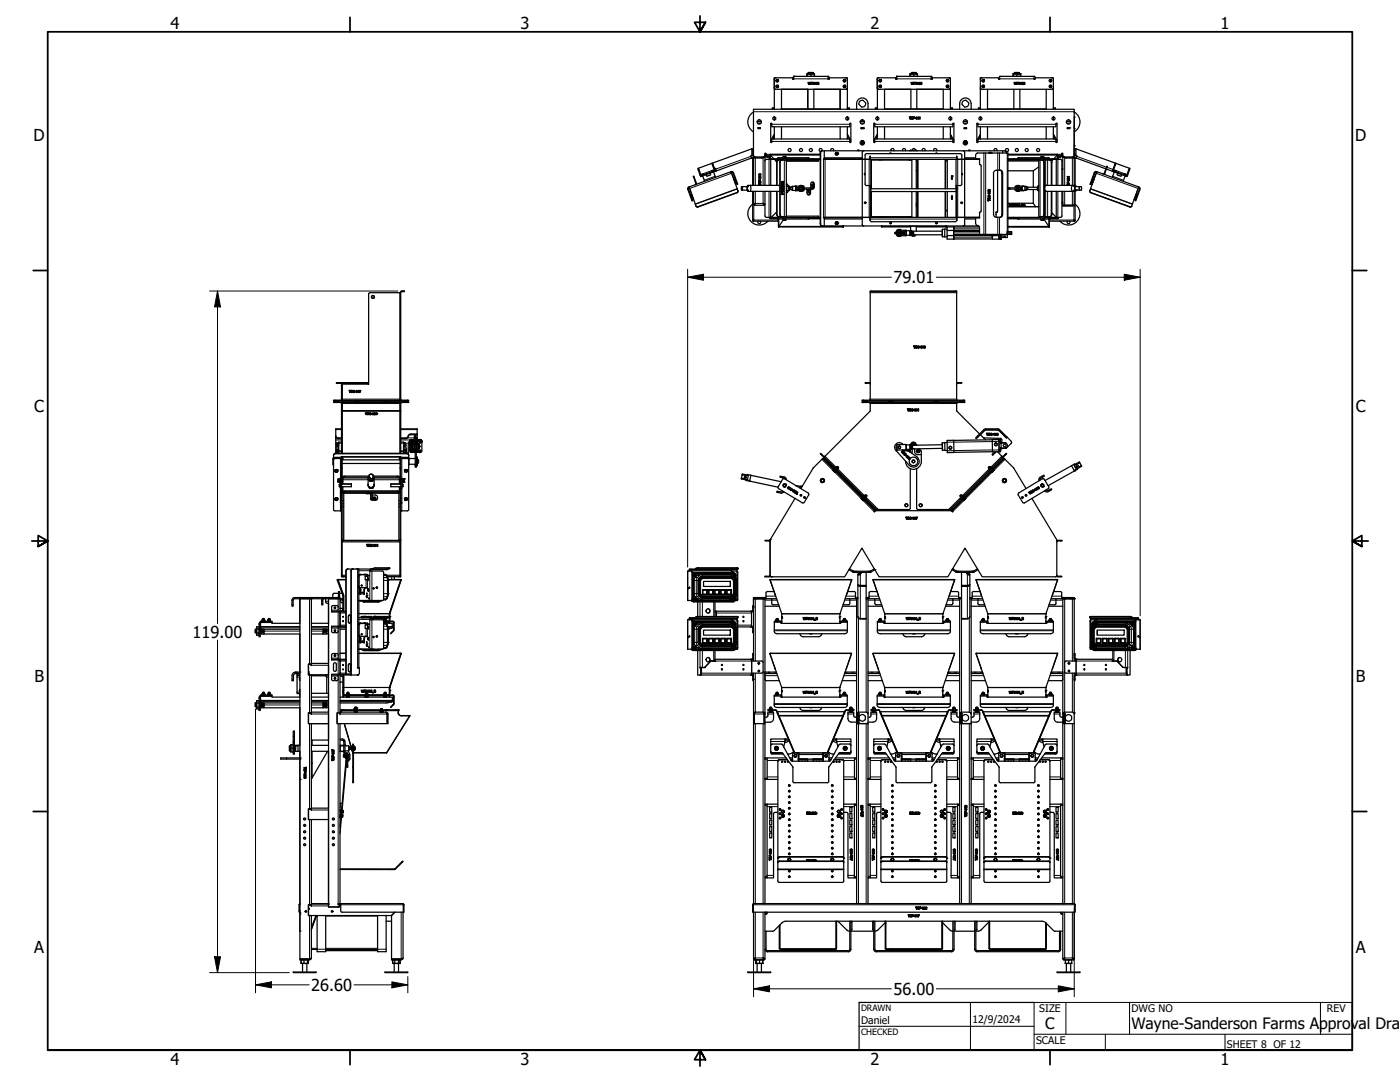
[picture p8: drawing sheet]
<svg xmlns="http://www.w3.org/2000/svg" width="559mm" height="432mm" viewBox="0 0 559 432" stroke-linecap="round" stroke-linejoin="round" font-family="sans-serif">
<defs><g id="words">
<g font-size="6.6">
<text x="68.1" y="11.7">4</text>
<text x="207.8" y="11.7">3</text>
<text x="347.5" y="11.7">2</text>
<text x="487.2" y="11.7">1</text>
<text x="13.4" y="56.4">D</text>
<text x="540.9" y="56.4">D</text>
<text x="356.6" y="113">79.01</text>
<text x="13.7" y="164.3">C</text>
<text x="541.2" y="164.3">C</text>
<text x="76.9" y="254.5">119.00</text>
<text x="13.7" y="272.3">B</text>
<text x="541.2" y="272.3">B</text>
<text x="13.7" y="380.2">A</text>
<text x="541.2" y="380.2">A</text>
<text x="124.2" y="395.4">26.60</text>
<text x="356.6" y="397">56.00</text>
<text x="68.1" y="424.9">4</text>
<text x="207.8" y="424.9">3</text>
<text x="347.5" y="424.9">2</text>
<text x="487.2" y="424.9">1</text>
</g>
<g font-size="6.3">
<text x="417.2" y="410.6">C</text>
<text x="451.6" y="410.7">Wayne-Sanderson Farms Approval Dra</text>
</g>
<g font-size="4.2">
<text x="414.8" y="403.9">SIZE</text>
<text x="451.6" y="403.9">DWG NO</text>
<text x="529.7" y="403.9">REV</text>
<text x="343.7" y="408.8">Daniel</text>
<text x="388.1" y="408.2">12/9/2024</text>
<text x="413.5" y="416.6">SCALE</text>
<text x="489.7" y="418.3">SHEET 8 OF 12</text>
</g>
<g font-size="3.5">
<text x="343.7" y="403.4">DRAWN</text>
<text x="343.7" y="412.9">CHECKED</text>
</g>
</g></defs>
<!-- layer: Visible (ANSI) -->
<g fill="#000">
<circle cx="316.7" cy="30.5" r=".25"/>
<circle cx="316.8" cy="30.5" r=".25"/>
<circle cx="330.5" cy="30.5" r=".25"/>
<circle cx="357.9" cy="30.5" r=".25"/>
<circle cx="371.6" cy="30.5" r=".25"/>
<circle cx="399" cy="30.5" r=".25"/>
<circle cx="404.4" cy="29.5" r=".25"/>
<circle cx="407.3" cy="29.5" r=".25"/>
<circle cx="412.7" cy="30.5" r=".25"/>
<circle cx="343.7" cy="51.3" r=".25"/>
<circle cx="343.7" cy="51" r=".25"/>
<circle cx="344.6" cy="51.3" r=".25"/>
<circle cx="344.6" cy="51" r=".25"/>
<circle cx="426.9" cy="51" r=".25"/>
<circle cx="428.8" cy="46.7" r=".25"/>
<circle cx="428.8" cy="58.2" r=".25"/>
<circle cx="428.8" cy="51.3" r=".25"/>
<circle cx="312" cy="75" r=".25"/>
<circle cx="312" cy="75.4" r=".25"/>
<circle cx="312.1" cy="76" r=".25"/>
<circle cx="312.2" cy="74.3" r=".25"/>
<circle cx="312.2" cy="74.7" r=".25"/>
<circle cx="312.2" cy="75.3" r=".25"/>
<circle cx="312.2" cy="75" r=".25"/>
<circle cx="312.4" cy="75" r=".25"/>
<circle cx="312.4" cy="75.3" r=".25"/>
<circle cx="312.5" cy="76.4" r=".25"/>
<circle cx="312.5" cy="77.5" r=".25"/>
<circle cx="320.6" cy="76.1" r=".25"/>
<circle cx="320.6" cy="74.3" r=".25"/>
<circle cx="329" cy="63.5" r=".25"/>
<circle cx="380" cy="70.3" r=".25"/>
<circle cx="381.8" cy="75.3" r=".25"/>
<circle cx="395.7" cy="61.1" r=".25"/>
<circle cx="444.2" cy="68.1" r=".25"/>
<circle cx="329" cy="86.9" r=".25"/>
<circle cx="357.7" cy="93.5" r=".25"/>
<circle cx="364.1" cy="94.1" r=".25"/>
<circle cx="365.1" cy="94.1" r=".25"/>
<circle cx="396.1" cy="94" r=".25"/>
<circle cx="396.1" cy="94.1" r=".25"/>
<circle cx="397.7" cy="84.7" r=".25"/>
<circle cx="399.3" cy="94" r=".25"/>
<circle cx="404.6" cy="81.7" r=".25"/>
<circle cx="405" cy="81.7" r=".25"/>
<circle cx="405.4" cy="81.6" r=".25"/>
<circle cx="406.3" cy="81.8" r=".25"/>
<circle cx="406.7" cy="81.6" r=".25"/>
<circle cx="408.1" cy="81.5" r=".25"/>
<circle cx="408.2" cy="81.7" r=".25"/>
<circle cx="408.2" cy="81.6" r=".25"/>
<circle cx="408.2" cy="81.8" r=".25"/>
<circle cx="422" cy="87.2" r=".25"/>
<circle cx="422.1" cy="87.2" r=".25"/>
<circle cx="147.1" cy="165.2" r=".25"/>
<circle cx="147.5" cy="165.2" r=".25"/>
<circle cx="148.7" cy="165.2" r=".25"/>
<circle cx="149.1" cy="165.2" r=".25"/>
<circle cx="149.4" cy="165.2" r=".25"/>
<circle cx="149.7" cy="165.2" r=".25"/>
<circle cx="150.4" cy="165.1" r=".25"/>
<circle cx="163.7" cy="178.6" r=".25"/>
<circle cx="163.7" cy="177.1" r=".25"/>
<circle cx="163.7" cy="179.2" r=".25"/>
<circle cx="163.7" cy="178.9" r=".25"/>
<circle cx="163.7" cy="177.7" r=".25"/>
<circle cx="163.9" cy="178.9" r=".25"/>
<circle cx="164.4" cy="178.2" r=".25"/>
<circle cx="164.9" cy="176.1" r=".25"/>
<circle cx="164.9" cy="175.9" r=".25"/>
<circle cx="165.5" cy="175.9" r=".25"/>
<circle cx="166.4" cy="175.9" r=".25"/>
<circle cx="167" cy="175.9" r=".25"/>
<circle cx="167" cy="176.1" r=".25"/>
<circle cx="167.5" cy="178.2" r=".25"/>
<circle cx="344.2" cy="160.6" r=".25"/>
<circle cx="134" cy="198.8" r=".25"/>
<circle cx="134" cy="187.5" r=".25"/>
<circle cx="134.5" cy="198.8" r=".25"/>
<circle cx="134.5" cy="187.5" r=".25"/>
<circle cx="147.4" cy="190.5" r=".25"/>
<circle cx="161.3" cy="192.4" r=".25"/>
<circle cx="161.3" cy="191.1" r=".25"/>
<circle cx="161.7" cy="198.8" r=".25"/>
<circle cx="161.7" cy="187.5" r=".25"/>
<circle cx="162.2" cy="198.8" r=".25"/>
<circle cx="162.2" cy="187.5" r=".25"/>
<circle cx="164.9" cy="180.4" r=".25"/>
<circle cx="165.5" cy="180.4" r=".25"/>
<circle cx="166.2" cy="183" r=".25"/>
<circle cx="166.2" cy="185.3" r=".25"/>
<circle cx="166.2" cy="184.4" r=".25"/>
<circle cx="166.4" cy="180.4" r=".25"/>
<circle cx="167" cy="180.4" r=".25"/>
<circle cx="167" cy="180.2" r=".25"/>
<circle cx="299.2" cy="192" r=".25"/>
<circle cx="313.2" cy="194.3" r=".25"/>
<circle cx="313.5" cy="193.3" r=".25"/>
<circle cx="383.8" cy="198.8" r=".25"/>
<circle cx="416.1" cy="194.3" r=".25"/>
<circle cx="416.5" cy="194.1" r=".25"/>
<circle cx="417" cy="195.9" r=".25"/>
<circle cx="428.9" cy="188" r=".25"/>
<circle cx="307.4" cy="215.3" r=".25"/>
<circle cx="124" cy="238.9" r=".25"/>
<circle cx="124.3" cy="238.9" r=".25"/>
<circle cx="143.2" cy="229.7" r=".25"/>
<circle cx="143.7" cy="229.2" r=".25"/>
<circle cx="145.3" cy="229.2" r=".25"/>
<circle cx="145.5" cy="229.2" r=".25"/>
<circle cx="146.5" cy="237.6" r=".25"/>
<circle cx="146.5" cy="238.4" r=".25"/>
<circle cx="285.4" cy="235.4" r=".25"/>
<circle cx="285.4" cy="237.2" r=".25"/>
<circle cx="290.2" cy="235.4" r=".25"/>
<circle cx="290.2" cy="237.2" r=".25"/>
<circle cx="293.1" cy="238.7" r=".25"/>
<circle cx="300.8" cy="238.9" r=".25"/>
<circle cx="302.6" cy="238.9" r=".25"/>
<circle cx="305.3" cy="238.9" r=".25"/>
<circle cx="307.9" cy="230.2" r=".25"/>
<circle cx="349.2" cy="227.4" r=".25"/>
<circle cx="380" cy="227.4" r=".25"/>
<circle cx="380.2" cy="227" r=".25"/>
<circle cx="424.2" cy="238.9" r=".25"/>
<circle cx="426.9" cy="238.9" r=".25"/>
<circle cx="428.8" cy="238.9" r=".25"/>
<circle cx="103.9" cy="251.1" r=".25"/>
<circle cx="128.9" cy="251.1" r=".25"/>
<circle cx="143.2" cy="249.1" r=".25"/>
<circle cx="143.7" cy="248.7" r=".25"/>
<circle cx="145.3" cy="248.7" r=".25"/>
<circle cx="145.5" cy="248.7" r=".25"/>
<circle cx="146.5" cy="257.9" r=".25"/>
<circle cx="146.5" cy="257" r=".25"/>
<circle cx="149.8" cy="246" r=".25"/>
<circle cx="149.9" cy="246.8" r=".25"/>
<circle cx="155.6" cy="246.1" r=".25"/>
<circle cx="285.4" cy="254.9" r=".25"/>
<circle cx="285.4" cy="256.6" r=".25"/>
<circle cx="290.2" cy="254.9" r=".25"/>
<circle cx="290.2" cy="256.6" r=".25"/>
<circle cx="293.1" cy="258.2" r=".25"/>
<circle cx="300.8" cy="242.2" r=".25"/>
<circle cx="312" cy="246.7" r=".25"/>
<circle cx="335.2" cy="246.1" r=".25"/>
<circle cx="336.6" cy="247.6" r=".25"/>
<circle cx="337.6" cy="247.6" r=".25"/>
<circle cx="353.2" cy="246.7" r=".25"/>
<circle cx="376.3" cy="246.1" r=".25"/>
<circle cx="378.7" cy="247.6" r=".25"/>
<circle cx="394.3" cy="246.7" r=".25"/>
<circle cx="417.5" cy="246.1" r=".25"/>
<circle cx="418.8" cy="247.6" r=".25"/>
<circle cx="436.6" cy="258.3" r=".25"/>
<circle cx="436.8" cy="258.5" r=".25"/>
<circle cx="441.7" cy="256.6" r=".25"/>
<circle cx="441.7" cy="254.9" r=".25"/>
<circle cx="444.1" cy="256.6" r=".25"/>
<circle cx="444.1" cy="254.9" r=".25"/>
<circle cx="446.5" cy="254.9" r=".25"/>
<circle cx="446.5" cy="256.6" r=".25"/>
<circle cx="448.9" cy="256.6" r=".25"/>
<circle cx="448.9" cy="254.9" r=".25"/>
<circle cx="104.6" cy="277.4" r=".25"/>
<circle cx="105.7" cy="277.4" r=".25"/>
<circle cx="106.9" cy="277.4" r=".25"/>
<circle cx="108" cy="277.4" r=".25"/>
<circle cx="119.7" cy="268.2" r=".25"/>
<circle cx="123.1" cy="268.2" r=".25"/>
<circle cx="123.1" cy="268.8" r=".25"/>
<circle cx="123.1" cy="265.1" r=".25"/>
<circle cx="130" cy="269.3" r=".25"/>
<circle cx="136.8" cy="275.5" r=".25"/>
<circle cx="138.4" cy="277.5" r=".25"/>
<circle cx="139.4" cy="277.5" r=".25"/>
<circle cx="142.6" cy="269.4" r=".25"/>
<circle cx="142.7" cy="269.4" r=".25"/>
<circle cx="142.7" cy="266.4" r=".25"/>
<circle cx="142.8" cy="266.4" r=".25"/>
<circle cx="145.8" cy="277.5" r=".25"/>
<circle cx="146.8" cy="277.5" r=".25"/>
<circle cx="155.6" cy="275.5" r=".25"/>
<circle cx="279.4" cy="266.4" r=".25"/>
<circle cx="279.4" cy="269.4" r=".25"/>
<circle cx="279.7" cy="266.4" r=".25"/>
<circle cx="281.2" cy="266.4" r=".25"/>
<circle cx="283.7" cy="263.8" r=".25"/>
<circle cx="284.1" cy="263.8" r=".25"/>
<circle cx="285" cy="263.8" r=".25"/>
<circle cx="300.8" cy="271.1" r=".25"/>
<circle cx="311.9" cy="278.2" r=".25"/>
<circle cx="335.2" cy="275.5" r=".25"/>
<circle cx="335.3" cy="278.2" r=".25"/>
<circle cx="353" cy="278.2" r=".25"/>
<circle cx="376.3" cy="275.5" r=".25"/>
<circle cx="376.4" cy="278.2" r=".25"/>
<circle cx="394.2" cy="278.2" r=".25"/>
<circle cx="417.5" cy="275.5" r=".25"/>
<circle cx="417.6" cy="278.2" r=".25"/>
<circle cx="103.9" cy="280.6" r=".25"/>
<circle cx="103.9" cy="280.5" r=".25"/>
<circle cx="117.5" cy="299.3" r=".25"/>
<circle cx="117.5" cy="299.6" r=".25"/>
<circle cx="123.1" cy="284.5" r=".25"/>
<circle cx="128.9" cy="280.6" r=".25"/>
<circle cx="136.1" cy="283.3" r=".25"/>
<circle cx="141.4" cy="283.2" r=".25"/>
<circle cx="141.5" cy="283.3" r=".25"/>
<circle cx="141.5" cy="282.8" r=".25"/>
<circle cx="141.6" cy="282.7" r=".25"/>
<circle cx="141.6" cy="282.5" r=".25"/>
<circle cx="142.4" cy="282.5" r=".25"/>
<circle cx="159" cy="283.3" r=".25"/>
<circle cx="340.2" cy="282.9" r=".25"/>
<circle cx="348.3" cy="283.3" r=".25"/>
<circle cx="389.4" cy="284.2" r=".25"/>
<circle cx="390.4" cy="284.2" r=".25"/>
<circle cx="421.4" cy="284.2" r=".25"/>
<circle cx="422.4" cy="284.2" r=".25"/>
<circle cx="424.2" cy="284.5" r=".25"/>
<circle cx="428.8" cy="284.5" r=".25"/>
<circle cx="119.7" cy="302.9" r=".25"/>
<circle cx="119.7" cy="311" r=".25"/>
<circle cx="119.7" cy="311.1" r=".25"/>
<circle cx="119.7" cy="302.5" r=".25"/>
<circle cx="140.8" cy="300.4" r=".25"/>
<circle cx="135.8" cy="326.1" r=".25"/>
<circle cx="322.5" cy="324.3" r=".25"/>
<circle cx="322.5" cy="324.5" r=".25"/>
<circle cx="322.5" cy="324.7" r=".25"/>
<circle cx="322.9" cy="324.3" r=".25"/>
<circle cx="323.3" cy="324.3" r=".25"/>
<circle cx="323.3" cy="324.7" r=".25"/>
<circle cx="324" cy="324.6" r=".25"/>
<circle cx="324.4" cy="324.5" r=".25"/>
<circle cx="325" cy="324.3" r=".25"/>
<circle cx="325" cy="324.5" r=".25"/>
<circle cx="325" cy="324.7" r=".25"/>
<circle cx="325.6" cy="324.3" r=".25"/>
<circle cx="325.6" cy="324.5" r=".25"/>
<circle cx="325.7" cy="324.7" r=".25"/>
<circle cx="363.6" cy="324.3" r=".25"/>
<circle cx="363.6" cy="324.5" r=".25"/>
<circle cx="363.7" cy="324.7" r=".25"/>
<circle cx="364" cy="324.3" r=".25"/>
<circle cx="364.4" cy="324.3" r=".25"/>
<circle cx="364.5" cy="324.7" r=".25"/>
<circle cx="365.2" cy="324.6" r=".25"/>
<circle cx="365.5" cy="324.5" r=".25"/>
<circle cx="366.1" cy="324.3" r=".25"/>
<circle cx="366.1" cy="324.7" r=".25"/>
<circle cx="366.1" cy="324.5" r=".25"/>
<circle cx="366.8" cy="324.5" r=".25"/>
<circle cx="366.8" cy="324.3" r=".25"/>
<circle cx="366.8" cy="324.7" r=".25"/>
<circle cx="404.8" cy="324.5" r=".25"/>
<circle cx="404.8" cy="324.3" r=".25"/>
<circle cx="404.8" cy="324.7" r=".25"/>
<circle cx="405.2" cy="324.3" r=".25"/>
<circle cx="405.6" cy="324.3" r=".25"/>
<circle cx="405.6" cy="324.7" r=".25"/>
<circle cx="406.3" cy="324.6" r=".25"/>
<circle cx="406.6" cy="324.5" r=".25"/>
<circle cx="407.3" cy="324.3" r=".25"/>
<circle cx="407.3" cy="324.5" r=".25"/>
<circle cx="407.3" cy="324.7" r=".25"/>
<circle cx="407.9" cy="324.5" r=".25"/>
<circle cx="407.9" cy="324.3" r=".25"/>
<circle cx="408" cy="324.7" r=".25"/>
<circle cx="310.5" cy="342.5" r=".25"/>
<circle cx="322.4" cy="343.4" r=".25"/>
<circle cx="322.4" cy="343.5" r=".25"/>
<circle cx="322.8" cy="343.3" r=".25"/>
<circle cx="323.2" cy="343.4" r=".25"/>
<circle cx="324.3" cy="343.6" r=".25"/>
<circle cx="324.9" cy="343.4" r=".25"/>
<circle cx="324.9" cy="343.5" r=".25"/>
<circle cx="325.6" cy="343.4" r=".25"/>
<circle cx="336.8" cy="342.5" r=".25"/>
<circle cx="351.6" cy="342.5" r=".25"/>
<circle cx="363.5" cy="343.4" r=".25"/>
<circle cx="363.5" cy="343.5" r=".25"/>
<circle cx="363.9" cy="343.3" r=".25"/>
<circle cx="364.3" cy="343.4" r=".25"/>
<circle cx="365.4" cy="343.6" r=".25"/>
<circle cx="366" cy="343.4" r=".25"/>
<circle cx="366" cy="343.5" r=".25"/>
<circle cx="366.7" cy="343.4" r=".25"/>
<circle cx="377.9" cy="342.5" r=".25"/>
<circle cx="392.7" cy="342.5" r=".25"/>
<circle cx="404.7" cy="343.5" r=".25"/>
<circle cx="404.7" cy="343.4" r=".25"/>
<circle cx="405.1" cy="343.3" r=".25"/>
<circle cx="405.5" cy="343.4" r=".25"/>
<circle cx="406.5" cy="343.6" r=".25"/>
<circle cx="407.2" cy="343.4" r=".25"/>
<circle cx="407.2" cy="343.5" r=".25"/>
<circle cx="407.8" cy="343.4" r=".25"/>
<circle cx="419.1" cy="342.5" r=".25"/>
<circle cx="119.7" cy="364.8" r=".25"/>
<circle cx="119.7" cy="371.6" r=".25"/>
<circle cx="123.1" cy="362.9" r=".25"/>
<circle cx="123.1" cy="362.5" r=".25"/>
<circle cx="126.2" cy="365.8" r=".25"/>
<circle cx="131.1" cy="360.8" r=".25"/>
<circle cx="301.8" cy="383" r=".25"/>
<circle cx="301.8" cy="384.5" r=".25"/>
<circle cx="304.3" cy="384.5" r=".25"/>
<circle cx="304.3" cy="383" r=".25"/>
</g>
<!-- layer: Visible Narrow (ANSI) -->
<g fill="#000">
<circle cx="305.3" cy="62" r=".18"/>
<circle cx="311.9" cy="75.2" r=".18"/>
<circle cx="311.9" cy="75.8" r=".18"/>
<circle cx="311.9" cy="74.5" r=".18"/>
<circle cx="312.3" cy="75.2" r=".18"/>
<circle cx="312.3" cy="75.8" r=".18"/>
<circle cx="312.6" cy="75.1" r=".18"/>
<circle cx="312.6" cy="74.5" r=".18"/>
<circle cx="428.8" cy="62" r=".18"/>
<circle cx="404.8" cy="81.9" r=".18"/>
<circle cx="404.8" cy="81.5" r=".18"/>
<circle cx="406.1" cy="81.9" r=".18"/>
<circle cx="406.1" cy="81.7" r=".18"/>
<circle cx="408" cy="81.9" r=".18"/>
<circle cx="408.1" cy="81.7" r=".18"/>
<circle cx="146.9" cy="165.4" r=".18"/>
<circle cx="146.9" cy="164.9" r=".18"/>
<circle cx="147.1" cy="165.3" r=".18"/>
<circle cx="147.1" cy="164.9" r=".18"/>
<circle cx="147.5" cy="165" r=".18"/>
<circle cx="147.8" cy="164.9" r=".18"/>
<circle cx="147.8" cy="165.4" r=".18"/>
<circle cx="148.9" cy="165.4" r=".18"/>
<circle cx="148.9" cy="164.9" r=".18"/>
<circle cx="149.5" cy="165.4" r=".18"/>
<circle cx="149.5" cy="164.9" r=".18"/>
<circle cx="150.1" cy="165.2" r=".18"/>
<circle cx="150.2" cy="164.9" r=".18"/>
<circle cx="150.3" cy="165.2" r=".18"/>
<circle cx="150.4" cy="164.9" r=".18"/>
<circle cx="135.9" cy="182.5" r=".18"/>
<circle cx="147.7" cy="196.8" r=".18"/>
<circle cx="160.4" cy="182.5" r=".18"/>
<circle cx="123.5" cy="238.9" r=".18"/>
<circle cx="140.7" cy="227.1" r=".18"/>
<circle cx="144.8" cy="239.8" r=".18"/>
<circle cx="149.7" cy="239.8" r=".18"/>
<circle cx="155" cy="236.9" r=".18"/>
<circle cx="155" cy="231.7" r=".18"/>
<circle cx="280.6" cy="237.2" r=".18"/>
<circle cx="285.4" cy="235.4" r=".18"/>
<circle cx="290.2" cy="235.4" r=".18"/>
<circle cx="293.7" cy="229.6" r=".18"/>
<circle cx="293.7" cy="239.1" r=".18"/>
<circle cx="301.5" cy="238.9" r=".18"/>
<circle cx="304.6" cy="238.9" r=".18"/>
<circle cx="425" cy="238.9" r=".18"/>
<circle cx="428" cy="238.9" r=".18"/>
<circle cx="105.3" cy="251.8" r=".18"/>
<circle cx="130.4" cy="251.8" r=".18"/>
<circle cx="144.8" cy="259.2" r=".18"/>
<circle cx="145" cy="259.6" r=".18"/>
<circle cx="145" cy="240.1" r=".18"/>
<circle cx="149.7" cy="259.2" r=".18"/>
<circle cx="151.4" cy="259.6" r=".18"/>
<circle cx="155" cy="256.4" r=".18"/>
<circle cx="155" cy="251.1" r=".18"/>
<circle cx="280.6" cy="256.6" r=".18"/>
<circle cx="285.4" cy="254.9" r=".18"/>
<circle cx="290.2" cy="256.6" r=".18"/>
<circle cx="290.2" cy="254.9" r=".18"/>
<circle cx="293.7" cy="258.5" r=".18"/>
<circle cx="293.7" cy="249" r=".18"/>
<circle cx="437.8" cy="256.6" r=".18"/>
<circle cx="440.2" cy="256.6" r=".18"/>
<circle cx="442.6" cy="256.6" r=".18"/>
<circle cx="444.1" cy="256.6" r=".18"/>
<circle cx="445" cy="256.6" r=".18"/>
<circle cx="447.4" cy="256.6" r=".18"/>
<circle cx="448.9" cy="254.9" r=".18"/>
<circle cx="448.9" cy="256.6" r=".18"/>
<circle cx="123.5" cy="265.1" r=".18"/>
<circle cx="105.3" cy="281.3" r=".18"/>
<circle cx="123.5" cy="284.5" r=".18"/>
<circle cx="130.4" cy="281.3" r=".18"/>
<circle cx="136.1" cy="283.6" r=".18"/>
<circle cx="159" cy="283.6" r=".18"/>
<circle cx="311" cy="303.2" r=".18"/>
<circle cx="336.2" cy="303.2" r=".18"/>
<circle cx="352.2" cy="303.2" r=".18"/>
<circle cx="377.3" cy="303.2" r=".18"/>
<circle cx="393.3" cy="303.2" r=".18"/>
<circle cx="418.5" cy="303.2" r=".18"/>
<circle cx="322.3" cy="324.2" r=".18"/>
<circle cx="322.4" cy="324.6" r=".18"/>
<circle cx="322.4" cy="324.9" r=".18"/>
<circle cx="322.4" cy="324.2" r=".18"/>
<circle cx="322.6" cy="324.9" r=".18"/>
<circle cx="323" cy="324.5" r=".18"/>
<circle cx="323.1" cy="324.2" r=".18"/>
<circle cx="323.1" cy="324.9" r=".18"/>
<circle cx="323.2" cy="324.6" r=".18"/>
<circle cx="323.2" cy="324.2" r=".18"/>
<circle cx="324.1" cy="324.3" r=".18"/>
<circle cx="324.2" cy="324.9" r=".18"/>
<circle cx="324.2" cy="324.2" r=".18"/>
<circle cx="324.7" cy="324.9" r=".18"/>
<circle cx="324.8" cy="324.6" r=".18"/>
<circle cx="324.8" cy="324.9" r=".18"/>
<circle cx="324.8" cy="324.2" r=".18"/>
<circle cx="325.3" cy="324.9" r=".18"/>
<circle cx="325.5" cy="324.2" r=".18"/>
<circle cx="325.5" cy="324.9" r=".18"/>
<circle cx="325.5" cy="324.6" r=".18"/>
<circle cx="363.5" cy="324.2" r=".18"/>
<circle cx="363.5" cy="324.6" r=".18"/>
<circle cx="363.6" cy="324.2" r=".18"/>
<circle cx="363.6" cy="324.9" r=".18"/>
<circle cx="363.7" cy="324.9" r=".18"/>
<circle cx="364.1" cy="324.5" r=".18"/>
<circle cx="364.2" cy="324.2" r=".18"/>
<circle cx="364.2" cy="324.9" r=".18"/>
<circle cx="364.3" cy="324.6" r=".18"/>
<circle cx="364.4" cy="324.2" r=".18"/>
<circle cx="365.2" cy="324.3" r=".18"/>
<circle cx="365.3" cy="324.9" r=".18"/>
<circle cx="365.3" cy="324.2" r=".18"/>
<circle cx="365.8" cy="324.9" r=".18"/>
<circle cx="366" cy="324.9" r=".18"/>
<circle cx="366" cy="324.6" r=".18"/>
<circle cx="366" cy="324.2" r=".18"/>
<circle cx="366.4" cy="324.9" r=".18"/>
<circle cx="366.6" cy="324.2" r=".18"/>
<circle cx="366.6" cy="324.9" r=".18"/>
<circle cx="366.6" cy="324.6" r=".18"/>
<circle cx="404.6" cy="324.2" r=".18"/>
<circle cx="404.6" cy="324.6" r=".18"/>
<circle cx="404.7" cy="324.9" r=".18"/>
<circle cx="404.7" cy="324.2" r=".18"/>
<circle cx="404.8" cy="324.9" r=".18"/>
<circle cx="405.2" cy="324.5" r=".18"/>
<circle cx="405.4" cy="324.9" r=".18"/>
<circle cx="405.4" cy="324.2" r=".18"/>
<circle cx="405.5" cy="324.6" r=".18"/>
<circle cx="405.5" cy="324.2" r=".18"/>
<circle cx="406.3" cy="324.3" r=".18"/>
<circle cx="406.5" cy="324.9" r=".18"/>
<circle cx="406.5" cy="324.2" r=".18"/>
<circle cx="406.9" cy="324.9" r=".18"/>
<circle cx="407.1" cy="324.2" r=".18"/>
<circle cx="407.1" cy="324.9" r=".18"/>
<circle cx="407.1" cy="324.6" r=".18"/>
<circle cx="407.6" cy="324.9" r=".18"/>
<circle cx="407.8" cy="324.2" r=".18"/>
<circle cx="407.8" cy="324.9" r=".18"/>
<circle cx="407.8" cy="324.6" r=".18"/>
<circle cx="311" cy="341.9" r=".18"/>
<circle cx="322.2" cy="343.2" r=".18"/>
<circle cx="322.3" cy="343.6" r=".18"/>
<circle cx="322.3" cy="343.2" r=".18"/>
<circle cx="322.9" cy="343.5" r=".18"/>
<circle cx="323" cy="343.2" r=".18"/>
<circle cx="323.1" cy="343.6" r=".18"/>
<circle cx="323.1" cy="343.2" r=".18"/>
<circle cx="324" cy="343.3" r=".18"/>
<circle cx="324.1" cy="343.2" r=".18"/>
<circle cx="324.7" cy="343.2" r=".18"/>
<circle cx="324.7" cy="343.6" r=".18"/>
<circle cx="325.4" cy="343.2" r=".18"/>
<circle cx="325.5" cy="343.6" r=".18"/>
<circle cx="325.6" cy="343.5" r=".18"/>
<circle cx="336.2" cy="341.9" r=".18"/>
<circle cx="352.2" cy="341.9" r=".18"/>
<circle cx="363.4" cy="343.2" r=".18"/>
<circle cx="363.4" cy="343.6" r=".18"/>
<circle cx="363.5" cy="343.2" r=".18"/>
<circle cx="364" cy="343.5" r=".18"/>
<circle cx="364.1" cy="343.2" r=".18"/>
<circle cx="364.2" cy="343.6" r=".18"/>
<circle cx="364.3" cy="343.2" r=".18"/>
<circle cx="365.1" cy="343.3" r=".18"/>
<circle cx="365.2" cy="343.2" r=".18"/>
<circle cx="365.9" cy="343.2" r=".18"/>
<circle cx="365.9" cy="343.6" r=".18"/>
<circle cx="366.5" cy="343.2" r=".18"/>
<circle cx="366.7" cy="343.6" r=".18"/>
<circle cx="366.7" cy="343.5" r=".18"/>
<circle cx="377.3" cy="341.9" r=".18"/>
<circle cx="393.3" cy="341.9" r=".18"/>
<circle cx="404.5" cy="343.2" r=".18"/>
<circle cx="404.5" cy="343.6" r=".18"/>
<circle cx="404.6" cy="343.2" r=".18"/>
<circle cx="405.1" cy="343.5" r=".18"/>
<circle cx="405.3" cy="343.2" r=".18"/>
<circle cx="405.4" cy="343.6" r=".18"/>
<circle cx="405.4" cy="343.2" r=".18"/>
<circle cx="406.2" cy="343.3" r=".18"/>
<circle cx="406.4" cy="343.2" r=".18"/>
<circle cx="407" cy="343.2" r=".18"/>
<circle cx="407" cy="343.6" r=".18"/>
<circle cx="407.7" cy="343.2" r=".18"/>
<circle cx="407.8" cy="343.6" r=".18"/>
<circle cx="407.9" cy="343.5" r=".18"/>
<circle cx="418.5" cy="341.9" r=".18"/>
<circle cx="119.7" cy="364.2" r=".18"/>
<circle cx="126.3" cy="365.6" r=".18"/>
<circle cx="134.9" cy="361.9" r=".18"/>
</g>
<!-- layer: Visible (ANSI) -->
<g fill="none" stroke="#000" stroke-width=".49">
<path d="M309.1 35.3v-.3l.6 .6M309.1 35.6h28.5M309.7 31l-.6 .6v-.2M310 31.6l.6 .2 .2 .5-.4 .4-.6-.1-.2-.5zM310 33.9l.6 .1 .2 .6-.4 .4-.6-.1-.2-.5zM311.9 35.6v8M316.3 31.5l.3 .2 .2-.2M316.4 31.2l-7.3-.2v12.6M316.4 31.2v.3M316.8 31.5v-1h13.7v1M316.8 30.5l-.2 1.2M322.1 30.4v.1"/>
<path d="M322.2 29.5h.1M322.2 29.5h1.4M322.2 30.4h1.4M322.2 29.5h2.9M322.2 29.5v1M322.4 35.6v7.9M322.5 32.8l.3 .7 .2-.7 .3 .7 .3-.7-.2 .9-.4-.7-.3 .7zM322.6 29h.1M322.7 28.9l-.1 .6 .1-.5M322.7 28.9h.1M322.8 28.9l.2 .6M322.8 28.9l.2 .1"/>
<path d="M323.1 28.9h1.1M323.6 29.5h1.5M323.6 29.5v.9M323.7 32.8h.6l-.5 .1v.3h.4l-.4 .1v.4zM324.3 29v.5M324.4 33a.33 .33 0 0 1 .5 0 .33 .33 0 0 1-.1 .5 .33 .33 0 0 1-.4 0zM324.5 33.1h.3l-.1 .5zM324.6 29l-.4-.1 .4 .1v.5M324.8 35.6v7.9M325.1 33l.3-.1v.8zM325.1 29.5v1l-1.5-.1M325.8 32.9h.4l-.4 .3 .4 .1-.1 .4-.5-.2h.5l-.4-.2z"/>
<path d="M326.4 32.9h.4l-.3 .3h.3l-.1 .5-.4-.1 .4-.1-.1-.3-.3 .1zM330.5 31.5l.2 .2 .2-.2M330.9 31.2v.3M331 31l-.2 .7M335.3 35.6v7.9M335.4 35.6v8M336.9 31.6l.6 .2 .1 .5-.3 .4-.6-.1-.2-.5zM336.9 33.9l.6 .1 .1 .6-.3 .4-.6-.1-.2-.5zM337.6 31h.6v4.6h-.6M337.6 31l-6.7 .2M337.7 31l.5 .6M338.2 35.6v8"/>
<path d="M338.2 35l-.5 .6M350.1 31.6v3.5M350.1 35l.1 .3M350.2 35l.5 .6M350.2 31.4l-.1 .2M350.2 35.6h28.6M350.7 31l-.5 .6M351.2 31.6l.5 .2 .2 .5-.4 .4-.6-.1-.1-.5zM351.2 33.9l.5 .1 .2 .6-.4 .4-.6-.1-.1-.5zM353.1 35.6v8M357.5 31.5l.2 .2 .2-.2-.1 .2M357.5 31.2v.3"/>
<path d="M357.5 31.2l-7.3-.2v12.6M357.9 31.5v-1h13.7v1M357.9 30.5v1M363.2 30.4l.1 .1M363.3 29.5h-.1M363.3 29.5h.1M363.3 30.4h1.5M363.3 29.5h2.9M363.3 29.5v1M363.6 35.6v7.9M363.6 32.8l.3 .7 .2-.7 .3 .7 .3-.7-.2 .9-.4-.7-.3 .7zM363.8 29v.5"/>
<path d="M364 29.5h-.7M364 29.5h.8M364.1 29h-.3h.3v.5M364.2 28.9h1.1M364.8 29.5h1.4M364.8 29.5v.9M364.8 32.8h.6l-.5 .1v.3h.4l-.4 .1v.4zM365.4 29v.5M365.6 33l.3 .1-.1 .5zM365.6 32.9a.36 .36 0 0 1 .5 .1 .36 .36 0 0 1-.1 .5 .36 .36 0 0 1-.5-.1zM365.8 29l-.5-.1 .5 .1v.5M365.9 35.6v7.9"/>
<path d="M366.2 33l.3-.1v.8zM366.2 29.5v1l-1.4-.1M366.9 32.9h.4l-.4 .3 .4 .1-.1 .4-.4-.1 .4-.1-.4-.2zM367.5 32.9h.4l-.3 .3h.3a.3 .3 0 0 1 0 .5 .3 .3 0 0 1-.4-.1l.4-.2-.4-.1zM371.6 31.5l.2 .2 .3-.2M372.1 31l-.2 .7M376.5 35.6v8M378 31.6l.6 .2 .1 .5-.3 .4-.6-.1-.2-.5zM378 33.9l.6 .1 .1 .6-.3 .4-.6-.1-.2-.5zM378.8 31l.5 .6M378.8 31h.5v.6M378.8 31l-6.8 .2"/>
<path d="M379.3 35l-.5 .6M379.3 35v.6h-.5M379.3 31.6v3.4M379.3 35.6v8M391.3 35.6h28.6M391.3 35l.6 .6M391.9 31l-.6 .6M392.3 31.6l.5 .2 .2 .5-.4 .4-.5-.1-.2-.5zM392.3 33.9l.5 .1 .2 .6-.4 .4-.5-.1-.2-.5zM394.2 35.6v8M398.6 31.5l.2 .2 .2-.2M398.6 31.2v.3"/>
<path d="M398.6 31.2l-7.3-.2v12.6M399 31.5v-1h13.7v1M404.4 30.4v.1M404.4 29.5h1.5M404.4 30.4h1.5M404.4 29.5h2.9M404.4 29.5v.9M404.4 29.5h.1M404.4 29.5v1M404.7 35.6v7.9M404.7 32.8l.3 .7 .2-.7 .3 .7 .3-.7-.2 .9-.3-.7-.3 .7zM404.9 29v.5"/>
<path d="M405.2 29h-.3h.3v.5M405.3 28.9h1.1M405.9 30.4h1.4M405.9 29.5v.9M405.9 32.8h.6l-.5 .1v.3h.4l-.4 .1v.4zM406.5 29v.5M406.6 29.5h-.7M406.6 29.5h.7M406.7 32.9a.35 .35 0 0 1 .5 .1 .35 .35 0 0 1-.1 .5 .35 .35 0 0 1-.5-.1zM406.8 33l.2 .1-.1 .5zM406.9 29l-.5-.1 .5 .1v.5M407.1 35.6v7.9"/>
<path d="M407.3 33l.3-.1v.8zM407.3 29.5v1M407.3 29.5h.1M407.4 30.4v.1M407.4 29.5v.9M408 32.9h.4l-.4 .3 .4 .1-.1 .4-.4-.1 .4-.2-.4-.1zM408.6 32.9h.4l-.3 .3 .4 .1-.1 .4-.4-.1 .4-.1-.4-.2zM412.7 31.5l.2 .2 .3-.2M413.1 31.2v.3M417.6 35.6v8M419.1 31.6l.6 .2 .2 .5-.4 .4-.6-.1-.2-.5zM419.1 33.9l.6 .1 .2 .6-.4 .4-.6-.1-.2-.5z"/>
<path d="M419.9 31l.5 .6M419.9 31h.5v.6M419.9 31l-6.8 .2M420.4 35l-.5 .6M420.4 35v.6h-.5M420.4 31.6v3.4M420.4 35.6v8M300.5 59.4v2.6h.2M300.7 59.4h-.7l-15.6 5.7M300.8 44.7a4.6 4.6 0 0 0 0 7.9M302.2 48.5h1.7M302.4 49.2h1.3"/>
<path d="M302.6 51h.9v.3h-.9zM302.6 51h.1M302.6 51.3v-.3h.9v.3M303.5 51h.1M307.6 49.4l.4-.2v1.4h31.2v-1.2l.2-.3 .2 .3v7.3l-.2 .2-.2-1.4h-31.2v1.3l-.4-.1M307.6 49.4v7.3M308.3 43.1h.8zM308.3 43.1v.5M308.7 54.2v1.3M309.1 46.7v1.2M309.1 50.6v4.9M309.1 53.6l-1.5 2.5"/>
<path d="M311.9 50.6v4.9M311.9 43.5h23.5M335.4 50.6v4.9M338.2 43.1h.8zM338.2 46.7v1.2M338.2 50.6v4.9M338.2 53.6l1.4 2.4M338.5 54.2v1.3M339 43.1v.5M341.9 43.6a4.1 4.1 0 0 1 .7-3.8 2.28 2.28 0 0 1 2.5-.5 2.28 2.28 0 0 1 1.4 2.1v2.2M342.9 41.7a1.36 1.36 0 0 1 1.6-1.7l1 1.1a1.36 1.36 0 0 1-1.6 1.6l-1-1M343.5 49.2h1.4"/>
<path d="M343.7 51h.9v.3h-.9zM343.7 56.6a.38 .38 0 0 1 .6-.2 .38 .38 0 0 1 .1 .5h-.5zM343.8 57.1a.38 .38 0 0 1 .6 0 .38 .38 0 0 1 0 .5l.1-.3-.3-.1v.3l-.3 .1zM343.8 56.7l.7 .1zM343.9 56.2h.6M344.2 47.8v.7h.8M344.2 47.8v.7h-.8M344.6 56.2h-.8M349.2 49.4v1.2h31.1v-1.2l.3-.3 .2 .3-.2 7.5-.3-1.4h-31.1v1.2M349.2 49.4l-.2-.3-.2 .3v7.3l.2 .2 .2-.2M349.4 43.1h.8zM349.4 43.1v.5"/>
<path d="M349.8 54.1v1.4M350.2 46.7v1.2M350.2 50.6v4.9M350.2 53.6l-1.4 2.5M353.1 50.6v4.9M353.1 43.5h23.4M355.6 59.8v.1M362.9 46.7h.7l-.3 .1v.7l-.1-.7zM363.7 46.7l.6 .1-.1 .7h-.5zM363.9 46.8l.3 .2-.3 .1zM363.9 47.1l.3 .3h-.3zM364.1 59.9a.62 .62 0 0 1 .7-.6 .62 .62 0 0 1 .6 .6"/>
<path d="M364.5 46.7h.6l-.5 .1v.3h.5h-.5v.4zM365.2 47.2h.3zM365.7 46.8a.34 .34 0 0 1 .5 .1 .34 .34 0 0 1-.1 .4 .34 .34 0 0 1-.5-.1zM365.7 46.8l.3 .1-.1 .5zM366.4 46.8l.3 .2-.1 .4zM367 46.8l.2-.1v.8zM373.9 59.8v.1M376.5 50.6v4.9M379.3 43.1h.9zM379.3 46.7v1.2M379.3 50.6v4.9M379.3 53.6l1.5 2.5"/>
<path d="M379.7 54.2v1.3M380.2 43.1v.5M384 41.7a1.36 1.36 0 0 1 1.6-1.7l1.1 1.1a1.39 1.39 0 0 1-1.7 1.6M384 41.7l1 1M384.5 48.5h1.7M384.7 49.2h1.3M384.9 51h.9v.3h-.9zM384.9 51h.1M384.9 51.3h.1M384.9 56.6a.37 .37 0 0 1 .6-.2 .37 .37 0 0 1 0 .6l-.5-.1zM385 57.2a.37 .37 0 0 1 .5-.1 .37 .37 0 0 1 0 .5l.1-.3-.3-.1 .1 .3-.3 .1zM385 56.6h.5l.1 .2-.5 .1z"/>
<path d="M385 56.2h.6M385.7 56.2h-.8M385.8 51h.1M385.8 51.3h.1M387.6 41.4a2.28 2.28 0 0 0-2.3-2.3 2.28 2.28 0 0 0-2.3 2.3v2.2M387.6 41.4v2.2M390 49.2l.3 .2v1.2h31.2l.2-1.5 .2 .3v7.3l-.4 .1v-1.3h-31.2l-.2 1.4-.2-.2zM390.5 43.1h.8zM390.5 43.1v.5M391 54.1v1.4M391.3 46.7v1.2M391.3 50.6v4.9"/>
<path d="M391.3 53.6l-1.4 2.5M394.2 50.6v4.9M394.2 43.5h23.4M417.6 50.6v4.9M420.4 46.7v1.2M420.4 50.6v4.9M420.4 53.5l1.5 2.6M420.5 43.1h.8M420.8 54.2v1.3M421.3 43.1h-.9l.1 .5M421.3 43.1v.5M425.7 48.5h1.6"/>
<path d="M425.8 49.2h1.3M426 51v.3M426 51h.9v.3h-.9zM426 51h.9v.3M428.8 50.7v7.5M428.8 44.7a4.6 4.6 0 0 1 0 7.9M428.8 59.4h.3v2.6M429.1 59.4l16 5.7M275 74.6l-.5 .4v.5l1.7 4.7 .2-.1-1.7-4.7 .4-.6M275.4 75.5l.6 2.4M276.2 77.8l-.4 .2 .1 .3M276.3 78.1l-.5 .2 .3 .6 .4-.1"/>
<path d="M276.3 78.9l.6 .8M277.9 73.1l.1 .4M278 73.1l-1.1-2.8h-.2l1.1 3.1-.3 .3M279.4 69.8l-.9-2.6 .3-.1 .9 2.6 .6 .2M279.4 69.8l.3 .7 .3-.1M279.4 69.8l.4 .4h.6M279.9 70.2l.1 .2M280.5 70.2l.7 2.2M280.9 69.7l-.2-.4-.3 .2v.4M281.8 69.7l.1 .4M283.5 69.1l-.1 .8-1.2 .4-.3-.2M284.1 65.2l.3-.1 .9 2.5"/>
<path d="M284.1 65.2l1 2.5-.3 .6M284.1 65.2l-5.3 1.9M284.6 68.2l-.6-.1 .2 .4M284.7 68.2v.1M284.8 68.3l-4.6 1.6M284.8 68.6l.8 2.2M284.9 68.6l-4.9 1.8M285.2 67.2h.4l.4 1M285.3 68.3v.1M285.3 67.6v.6l-.4 .4M285.3 67.6l.3 .7M285.5 68.1h-.2"/>
<path d="M285.6 68.3l-.7 .3M291.8 68.5h.6l.4 .4 1.7 4.6-.3 .1-1.7-4.7-.6-.2M292.1 69.5l1.1 2.1M292.9 71.8l.4-.2 .2 .3M293.5 71.9l.2 .6-.4 .2M293.5 72.6l.1 1M293.5 71.9l-.4 .1M294.5 76.1l-2.7-7.6-16.8 6.1 2.8 7.6M294.5 76.1l-.3 .8-15.6 5.7-.8-.4M294.5 76.1l-.3 .7-15.8 5.8-.6-.4M296.2 74.5v1.4M296.3 74.5v1.4"/>
<path d="M297.7 74.5h.8M298.2 74.5v1.4zM298.3 74.5l.2-.5 .2 .5h-2.8v.5v.9h2.8l-.2 .5-.2-.5M298.5 76.4h12.8M298.5 74h12.8M299.5 74l.2 1.1-.2 1.3M300 63.1l-14.4 5.2M300.1 62.8h-.3M300.1 63l-.2 .1M300.4 63.1v10.9M300.4 76.4v11.7M300.5 62l-.8 .2 .3 .9"/>
<path d="M300.8 62.1v.6l.3 .1M300.8 62.7v.1M300.8 63.1v10.9M300.8 76.4v5.2M302.8 73.2l.1 .3 .8 .1h-.8l-.1 .3zM302.8 71.8l.1 .4 .4-.4v.4l.4 .1h-.9zM302.9 72.6l.7-.1 .1 .6h-.9zM302.9 70.2l.8 .1-.7 .2zM302.9 69.5l.3 .3 .3-.4a.38 .38 0 0 1 0 .5 .38 .38 0 0 1-.5 .1 .38 .38 0 0 1-.1-.5zM302.9 70.8a.38 .38 0 0 1 .6-.2 .38 .38 0 0 1 0 .6h-.5zM303 72.7l.2 .3h-.3zM303 70.9l.6 .1-.5 .2z"/>
<path d="M303.3 72.7l.2-.1 .1 .4h-.3zM303.3 71.4l.1 .2zM304.6 62.8h.7v1.3M304.6 62.8v.3h-4.5M304.6 62.7l-4.5 .1M305.3 62l-.2 .5-.5 .2M305.3 61.4l.4-.2 .1 1M305.3 62v.7l-.3 .1M305.3 76.4l.2 10.2 7.1 .1M305.3 61.3v.7M305.3 64.2v9.8M305.3 62l-.2 .5-.5 .3"/>
<path d="M305.6 61.2l-.3 1.5M306.2 62.6l1.2 .2M307.4 63.2l-.7 .4M307.4 62.2h-1.6v.4h1.6M307.4 63.4h20M307.5 61.6v.3h19.9M307.6 63.6v10.4M307.6 76.4v10.3M308.9 63.4l-1.5-1.5v1.7M309.1 63.6l.6 .6h.5M310 74l.1-9.6 .6-.5h3.2v22.6h-3.2l-.6-.6-.1-9.5M310.1 76.4v9.4l.8 .7"/>
<path d="M310.5 63.4v-.5h12.4v.5M310.9 63.9l-.8 .7v9.4M311.3 64.7v20.9M311.8 74.5v-.1a.37 .37 0 0 1 .5-.2 .37 .37 0 0 1 .2 .6h-.3M311.8 75.2l.2 .3 .2-.2M311.8 73.6h.8v.6v-.5l-.4 .4v-.4zM311.9 75.8l.2 .2M311.9 74.5h.6l-.3 .2M311.9 75.2l.2-.2-.1 .4M312 75.6l.1 .4M312 75.6l-.1 .2M312 75.5v.1"/>
<path d="M312 75.5l-.2 .3M312 75v.4l-.1-.2M312 74.9l.2 .1M312.1 76.9l.1 .3zM312.1 63.9l-.6 .2-.2 .6M312.2 75.6h.4v.5M312.2 74.3l-.3 .2 .3 .2-.3-.2M312.2 76.9v.3M312.2 74.3h.1a.36 .36 0 0 1 .2 .6 .36 .36 0 0 1-.6-.2l-.1-.2M312.2 63.9l-.6 .2-.2 .6M312.2 75.3l-.2 .2M312.2 75l.4 .1-.4 .2"/>
<path d="M312.2 75l-.3-.1-.1 .3M312.3 75.7l-.2 .4M312.3 75.7l-.1 .4-.4-.3M312.3 75.7l.3 .4v-.5h-.4l-.1 .4M312.3 73.7v.4M312.4 74.9l.2 .2-.2 .3M312.4 75v.3M312.5 76.3l.1 .2M312.5 76.3l-.7 .3 .8-.1M312.5 77.3l.1 .2M312.5 77.3l-.7 .3 .8-.1M312.6 62.6h1.1z"/>
<path d="M312.6 63.6h-6.7l-.6 .6M312.6 62.6v.3M312.6 63.4v.5M312.6 72.4l-.6 .3 .6 .1-.6 .4 .6 .2-.8-.2 .7-.3-.7-.3 .8-.2-.6 .3 .6 .1-.6 .4 .6 .2M312.6 73.6v.6M312.6 76.5v.1M312.6 77.5v.1M313.7 63.6h13.7M313.7 62.6v.3M313.7 63.4v.5M313.9 73.5h.4l.3 .8M313.9 64.2h12.8"/>
<path d="M313.9 74.3h.7M313.9 76h.7M314.5 74.2a1.52 1.52 0 0 1 .3 2M314.5 76.2h.3M314.6 74.3v1.7M314.6 76l-.3 .8h-.4M314.9 74.2l.2 .6-.2 1.3M315 75.6h1.2M315 74.8h.1M315.1 74.8h.4zM315.5 74.8v.8M315.5 75.6h.1"/>
<path d="M315.5 74.7v.9M315.5 74.7v.1M315.6 74.7h.6M316.1 75.6l.1 .4h1.2M317.4 76h.1M317.4 74.4h-1.1l-.2 .3M317.4 76v.1M317.4 76.1h3.2M317.4 74.3h.4M317.4 76l.1 .1M317.4 74.3v.1M317.5 74.3l-.1 .1"/>
<path d="M317.6 74.3l.1 .7M317.7 75.4l.1 .7M317.7 75.4l-.1 .7M317.7 75v.4M317.8 74.3l-.1 .7M317.8 74.3h2.8M319.3 76.3h.9M319.3 74.1h.9M319.3 74.1v.2M319.3 74.7v.3M319.3 75.5v.1M319.3 76.1v.2"/>
<path d="M319.4 74l-.1 .1M320.1 74l.1 .1M320.2 74.1v.2M320.2 74.7v.3M320.2 75.5v.1M320.2 76.1v.2M320.6 74.3l.2 .4M320.6 74.3l.3 .4M320.8 75.6l-.2 .5M320.8 74.7h-2.7v.9h2.7M320.8 75.6h.1M320.8 74.7h.1"/>
<path d="M320.9 75.6l-.3 .5M321.8 75.5l.6 2.2 1-.2 .1-2M322.5 76l.1 1zM322.9 75.5l.3 .2v1.2l-.5 .8M324.1 73.5l.3 .2-.2 .8zM324.2 72.7l.5 .9-.2 1.4h-5.9v.5l6.1-.1 .3-.5-.2-2.1-.9-.1-.2 .3-.3 2M327.4 61.6h-19.9v1.8M327.4 63.7h-.7l-.1 .5h-12.7M328.1 60.2a.62 .62 0 0 0-.3-.9 .62 .62 0 0 0-.8 .4 .62 .62 0 0 0 .5 .8M328.2 60.2l-.6 .7v28.6l.6 .7M329 60.2v2.8l.2 .4h15M329.3 63.6l-.7-.1 15.6 .1"/>
<path d="M331.6 60.2a.62 .62 0 0 1 .6-.9 .62 .62 0 0 1 .5 .9M333.4 61.3h.2M333.6 61.3l.2 .5M333.8 60.8l-.4 .5 .4 .5M333.8 60.8l.5 .1M333.8 60.8l-.2 .5M334 61h.4l-.4 .3 .3 .4-.4-.2zM334.2 60.9l-.3 .3 .3 .5M334.2 61.7h.1M334.2 60.9h.1M334.3 61.8h-.5M334.3 60.9h.1"/>
<path d="M334.3 61.7v.1M342.4 60.2v-.3h.4v.3M344.8 60.1l-.6 .6v2.9h1.1M345.3 63.6h-1.1v23.1M345.3 69.1l-.3 .4 .3 .3M347.3 62.4v1.2h-2M347.3 63.4h.1M347.3 62.4h.1M347.3 74.2h.3v12.5h-.3M347.3 62.4v1.2M347.3 74v12.7M347.6 63.9h16.4"/>
<path d="M347.6 63.6v10.6M347.6 76.4h34M347.6 75.3h34M347.8 76.4v10.1h-.2M347.8 63.9v11.4M351.1 63.6v.3M351.8 63.6v.3M355.1 61.3l.3-.3 .4 .3M355.7 60.2a.62 .62 0 0 1 .6-.9 .62 .62 0 0 1 .5 .9M360.3 60.2a.62 .62 0 0 1 .5-.9 .62 .62 0 0 1 .6 .9M362.8 63.6v.3M363 63.6v.3"/>
<path d="M363.1 60.2h3M363.5 60.1h2.2M363.5 63.6v.3M363.6 63.6v.3M364 63.6v11.7M364 76.4v10.3M365.7 63.6v11.7M365.7 76.4v10.3M365.7 64.2h.5M365.7 68.1h.5M366.2 63.6v11.7M366.2 76.4v10.3"/>
<path d="M366.4 63.6v11.7M366.4 76.4v10.3M368.1 60.2a.62 .62 0 0 1 .6-.9 .62 .62 0 0 1 .5 .9M372.7 60.2a.62 .62 0 0 1 .6-.9 .62 .62 0 0 1 .5 .9M373.4 61.3l.4-.3 .3 .3M377.4 64.2h.7M377.4 63.6v11.7M377.4 76.4v10.3M378.1 63.6v11.7M378.1 76.4v10.3M379.8 70.3h.2v1.1h-.2M379.8 79.4h.2"/>
<path d="M379.8 70.3h.2M379.8 71.4h.2M379.8 70.3v1.1M380 70.3v1.1M380 78.2v1.2M380 78.2h-.2v1.2M380 78.2v1.2h-.2M380 78.3h-.2v1.1M381.6 74.2h.2v12.5h-.2zM381.6 63.6v10.6M381.6 74h1.7M381.8 75.3v1.1"/>
<path d="M381.8 62.4v1.2M381.8 74v.2M381.8 63.4h.1M381.9 62.4h.1M381.9 62.4v1.2h2M383.3 74l.6-.5v-9.9h-38.6v10.1l.6 .3h1.7M383.3 61.3l.5 .4 .1 1.9M383.3 61.3h-37.4l-.6 .4v1.9M383.9 69.1l.3 .4-.3 .3M383.9 63.6h1.1v23.1h-3.2M384.4 60.1l.6 .6v2.9h-1.1M385 63.4h6v2.3h.3l.3 .5v17.9l-.2 .5-.4 .1v2.3h-6"/>
<path d="M385 63.6h6M386.7 60.2v-.3h.4v.3M389.4 63.4v-1.6l.8-.7h12.1v31.3M394.3 79.6l.1 .3 .8 .1h-.8l-.1 .3zM394.4 77.1l.8 .1-.7 .2zM394.4 76.4a.37 .37 0 0 1 .6-.2 .37 .37 0 0 1 0 .6l-.5-.1zM394.4 78.9h.7l.1 .6h-.9zM394.4 75.7l.7-.1 .1 .5-.2 .1v-.5l-.2 .3-.3-.3 .2 .5-.3-.1zM394.5 79.1l.5-.1 .1 .4h-.7zM394.5 76.4l.6 .2-.5 .1zM394.6 61.1h.2M394.8 77.6l.1 .3z"/>
<path d="M394.9 60.9h.1M395 60.9l.2 .2-.4-.1M395 61l.1 .1M395.4 60.8l.3 .3M395.4 60.8v.3M395.4 60.8l-.5 .1M396.8 60.2a.62 .62 0 0 1 .6-.9 .62 .62 0 0 1 .5 .9M397.7 67.9h1.8l.4 .3 .3 .9-.1 16.9a.91 .91 0 0 1-1.1 .7h-1.3M397.7 67.9l-.7 .3-.4 .9v16.5M398.2 67.9v16.2l-.4 .6M399.1 67.9l.5 .3 .3 .7v16.9l-.4 .8-.4 .1M400.2 60.2h-72.3l-.4 .4-.1 28.7 .5 .9h62.7"/>
<path d="M401 60.2l.5 .2 .1 .6M401.5 60.3a.62 .62 0 0 1 .3-1 .62 .62 0 0 1 .7 .7 .62 .62 0 0 1-.9 .4M401.6 61v.1M401.8 61l-.5-.8h-1.1v.9M401.8 61v.1M402.3 61.6h19.7l.1 .3M402.3 63.4h19.5v.2M402.3 64.2h12.3M402.3 61.9h19.8M402.3 63.6h13.2M402.4 75h5.1M402.4 75h.1"/>
<path d="M405.9 76.3h.9M405.9 74.1h.9M405.9 74.1v.2M405.9 74.7v.3M405.9 75.5v.1M405.9 76.1v.2M406 74l-.1 .1M406.3 63.4v-.5h12.4v.5M406.7 74l.1 .1M406.8 74.1v.2M406.8 74.7v.3M406.8 75.5v.1"/>
<path d="M406.8 76.1v.2M407.5 75.5l-5.2 .1M407.8 74.3l.1 .7M407.9 75.4l-.1 .7M407.9 75.4l.3 .7M407.9 75v.4M408.2 74.3l-.3 .7M408.5 74.4h1l.3 .3M408.5 76l-.1 .1M408.7 74.4l-3.4-.1-.1 .2-.1 .2h2.4v.9h-2.4l.2 .5h2.5M408.7 76l-.9 .1M409.5 74.7h4.6"/>
<path d="M409.8 75.6l-.3 .4h-1.1M410.1 74.8v.8M410.2 74.8l-.3 .3 .2 .5M410.2 75.6h-.7M410.5 75.6h-.4h4M412.4 68.1v6.6M412.4 75.6v5.6M414.3 74.4l-.2 .8 .2 .8M414.3 74.3v1.7M414.3 76l.3 .4M414.3 74.3h.3M414.3 76h.3"/>
<path d="M414.4 74.3l-.3 .9 .3 .9M414.6 66.6l-2.2 1.6h-10.1M414.6 63.9h1.6l.6 .7v21.2l-.6 .7h-1.6zM414.6 74l-.3 .3M415.5 62.6h1.1zM415.5 62.6v.3M415.5 63.4v.5M415.9 63.9l.7 .7v21.2l-.7 .7M416.6 63.9h2.6l.6 .7v9.4M416.6 63.6l7.1 .2 .2 10.2M416.6 62.6v.3M416.6 63.4v.7"/>
<path d="M416.8 76.4h11.4M416.8 74h11.4M417.5 74a1.49 1.49 0 0 0 0 2.4M417.7 74a1.37 1.37 0 0 0 0 2.4M418.9 63.9l.7 .7v9.4M419.6 76.4v9.4l-.7 .7M419.8 76.4v9.4l-.6 .7h-2.6M420.4 63.6l-.7 .6M420.6 63.4l1.4-1.5v1.7M421.6 76.4v10.3l-1.8-1.8M421.6 63.6v10.4M422 61.6l.1 .3"/>
<path d="M422.1 63.2l.7 .4M422.1 62.2h1.7v.4h-1.7M422.1 61.9v1.7M423.3 62.6l-1.2 .2M423.8 62.2l.2-1.1 .3 1.2 .6 .4M423.9 76.4l-.2 10.2-7.1 .1M423.9 67.7h.3M423.9 67.3h.3M423.9 61.2l.3 1.5M424.2 76.4v5.5h3.8M424.2 62.1v.6l.3 .1M424.3 62.3l.6 .5"/>
<path d="M424.9 62.7l4.8 .1M425 62.8h-.8v11.2M425 62.8v.3h4.6M426 72.6v.5l.4-.4v.4l.4 .1h-.8zM426 70.4l.8 .2-.6 .1zM426 71.7a.38 .38 0 0 1 .6-.2 .38 .38 0 0 1 0 .6l-.5-.1zM426 71l.7 .4 .1-.5v.6l-.6-.5 .1 .5-.3-.1zM426 73.4l.7-.1 .1 .7h-.8zM426.2 73.5l.1 .4h-.3zM426.2 71.7l.6 .2-.6 .1zM426.5 73.5l.2 .4h-.3zM426.5 72.2v.3z"/>
<path d="M428.8 62v-18.4h-128.1l.1 18.4 .2 .5 .5 .3-.7-.5M428.8 76.4v5.5h-.8M428.8 62v.7l-.3 .1M428.8 61.5v.5h.3M428.8 62.7v.1M428.8 63.1v10.9M428.8 62l-.2 .5-.6 .3 .6-.3 .2-.5M429.1 62l.7 .2-.2 .9M429.1 74.5l-.1 1.2 1.1 .2M429.1 63.1v10.9h-.8a1.49 1.49 0 0 0 0 2.4h.8v11.7M429.2 74.5v1.4M429.6 63.1l11.8 4.3"/>
<path d="M429.6 74.5l-.4-.5-.5 .5h2.9l.1 .5-.1 .9h-2.9l.4 .5 .5-.5M430.9 74.5v1.4M431 74.5v1.4M435 76.1l2.8-7.6 16.7 6.1-2.8 7.6M435 76.1v.6l.3 .2 15.7 5.7 .7-.4M435 76.1l.4 .7 15.7 5.8 .6-.4M436 72.6l-.1 1M436 71.9l-.2 .5 .4 .3M436 71.9l.5 .1M436.6 71.8l-.4-.2-.2 .3M437.4 69.5l-1 2.1M437.7 68.7l-.7 .2"/>
<path d="M437.8 68.5h-.7l-.3 .4-1.7 4.6 .2 .1 1.7-4.7M440.2 69.4l.6-.3 1-2.8 .2 .1-1.3 3.2M441.6 67.5l2.4 .8M444 68.3l.6 .3M444.1 68.1h.1M444.2 67.6l-.2 .7M444.2 67.6l.1 .6 .4 .4M444.3 68.3l-.1 .1M444.5 67.7l.3 .6M444.6 68.6l5 1.8M444.7 68.3l4.6 1.6M444.7 68.6l-.7 2.2"/>
<path d="M444.9 68.3l.2-.3 .4 .1-.1 .4M445.1 65.1l.3 .1-.9 2.5M445.1 65.1l-.9 2.5M445.4 65.2l5.3 1.9M446.1 69.1v.8l1.1 .4 .4-.2M447.7 69.7l-.1 .4M448.7 69.7l.1-.4 .4 .2v.4M449.1 70.2l-.8 2.2M449.6 70.2v.2M450.1 69.8l-.4 .4h-.5M450.1 69.8l1-2.6-.4-.1-.9 2.6-.5 .2M450.1 69.8l-.2 .7-.3-.1"/>
<path d="M453.2 78.8l-.6 .9M453.2 78.1l.5 .2M453.3 77.8l.4 .3-.3 .8-.4-.1M454.1 75.6l-.5 2.3M454.5 74.6l.5 .4v.5l-1.6 4.7-.3-.1 1.7-4.7-.4-.6M300.4 88l.5-.2zM300.4 81.5a4.6 4.6 0 0 0-.7 6.8 4.6 4.6 0 0 0 6.8-.1M300.6 88.3h10.1M300.8 87.8l-.2 .5zM301.1 81.9h3.9M301.5 81.2l-.4 .7M301.5 81.2l-.7 .4"/>
<path d="M302.7 88.2a.58 .58 0 0 0-.1 .9 .58 .58 0 0 0 .9 0 .58 .58 0 0 0-.1-.9M304.6 81.2l.7 .4zM304.6 81.2l.4 .7zM307.3 87.1h.1M307.4 87.1h3.1M307.4 86.7v.4M310 84.6l-2.2 2.1M310.5 87.2l.2 .6M310.5 87.3l.2 .4M310.5 87v.4h12.4v-.4M310.7 87.4v3.2l.1-3.2M310.9 90.4l25.6 .2"/>
<path d="M310.9 90.6h-.1M311.3 85.6l.2 .6 .6 .3M311.4 85.6l.2 .6 .6 .3M312.6 87.8h1.1zM312.6 86.5v.5M312.6 87.4v.4M312.6 87.8l-1.7 2.6 25.6 .2M313.7 86.7h13.7M313.7 86.5v.5M313.7 87.4v.4M313.9 86.3h12.7l.1 .4M322.9 87.2h4.5"/>
<path d="M322.9 87.1h4.5M327.4 87l-20.1 .1 3.2 .1M329.3 86.7l-.7 .2 18.7-.2M333.4 89h.2M333.6 89l.2 .5M333.8 88.5l-.4 .5 .4 .5M333.8 88.5l.5 .1M333.8 88.5l-.2 .5M334 88.7l.4 .1-.4 .2 .3 .5-.4-.3zM334.2 88.6l-.3 .4 .3 .5M334.2 89.5h.1M334.2 88.6h.1"/>
<path d="M334.3 89.5h-.5M334.3 88.6h.1M334.3 89.5h.1M336.3 90.2l.2 .2M336.5 90.2v.4l.2-.4M336.5 90.6h.1M344.2 87h-15l-.2 .4v2.8M347.3 87.9v-1.1h-3.1v2.8l.6 .6M347.3 87h.1M347.3 87.9h.1M347.3 87.9v-1.2h34.5v1.2M347.3 87.9l.6 .6h33.4l.5-.6"/>
<path d="M347.8 86.5h16.2M351.1 86.5v.2M351.8 86.5v.2M351.8 90.2v.4l.2-.4M352 90.3v.3h11.5M352 90.3h11.5v1.7M352 90.6h.1M352.1 90.2l-.1 .1M357.9 93.5l.3 .6M357.9 92.5h3.2v1h-3.2M358.2 91.9l-.3 .6M358.2 91.9l5.1 .2"/>
<path d="M358.4 91.7h1.1M358.4 94.3h1.1M358.4 91.7v.2M358.4 92.5v.3M358.4 93.2v.3M358.4 94.1v.2M359.5 91.7v.2M359.5 92.5v.3M359.5 93.2v.3M359.5 94.1v.2M360.9 93.2v-.4h-3.8v.4h4M360.9 92.8h.2"/>
<path d="M361.5 91.9v2.2M361.7 94l-3.5 .1M361.7 92.5v-.5v2M362.8 86.5v.2M363 86.5v.2M363.1 90.2h3M363.3 93.8l-1.6 .2M363.3 92.1v1.7M363.3 93.8v.1M363.3 92h.5M363.3 92.5v1M363.3 92v.5"/>
<path d="M363.3 93.5v.5l.6-.2M363.3 93.5h.7M363.3 92.5h.5M363.3 92v.1M363.5 86.5v.2M363.6 86.5v.2M363.8 92.5v1M363.8 92v.5M363.8 93.5v.5M363.8 92l.1 .1M363.9 92.5l-.1-.4v1.7l.1-.3M363.9 92.5v1"/>
<path d="M363.9 93.6h.2M364 92.5v1M364.1 93.6v.5M364.1 94.1l1-.1zM364.1 92.5h.6v.9h-.6zM364.1 93.4v.3M364.1 93.5h-.1M364.1 93.7h12M364.1 93.7v.3M364.7 93.7v.3M365.1 93.7v.3M365.7 81.5v.4"/>
<path d="M365.7 81.5h.1M365.7 81.1h.5M365.7 82.5h.5M365.7 90.6h11.9M366 82h.2zM376.1 92.3h-12v.2h-.2M376.2 91.5v3M376.2 91.5h.9M376.2 94.5h1.8M377.4 83.7l.7 .6M377.5 90.2l.1 .1M377.6 90.3v.3"/>
<path d="M377.6 90.3h-11.9v2M377.6 90.6h.1M377.6 90.2v.4l.2-.4M378 91.4h-.9v3.1M378 94v1.4h20.7M380.7 93.5h.1M380.7 92.5h.1M380.7 91.9v.1M380.7 94h.1M380.7 90.6v4.8v-1M380.7 92h-2.7v2h2.7M380.7 90.6h10.2"/>
<path d="M380.7 94h15.4M380.7 93.5h10.3M380.7 92.5h10.3M380.7 92h10.3M380.7 90.6v.9M380.8 95.4h.1M380.8 90.6h-2.8v1.4M380.8 90.6h.1M381.8 87.9h.1M381.8 87h.1M381.9 87.9v-1.1h3.1v2.8l-.6 .6M385 86.7h6"/>
<path d="M389.4 87l.2 2.6 1 .5 .3 .6 .1 2.9h11M396.1 94.4v1M396.1 94.1v.3M396.1 94v.1M396.1 94h.1M396.6 85.6l.4 .9 .7 .2M397.5 85.5h.1M397.6 85.5v1.2M397.9 84.7h-.4l.1 .9M398.7 94h-2.6v-.4v.8M398.7 94v1.4M398.7 95.4h.6"/>
<path d="M399.3 94.7v.7M399.3 94v.7M399.3 94h-.6v-.4v.4M399.3 94.4v.6zM399.3 94v1.4M399.3 94h.1M399.3 94l.1 .1M399.3 93.9v.1M399.3 93.6l.1 .5M399.4 94.1l.2 .1M399.6 93.7h2.5v1.1h-2.5v.6h-.3M399.6 94.2l1.5 .2 .3 .4"/>
<path d="M399.6 93.6v.6M402 92.4v1.2M402.3 90.4h16.3v.2h-16.3M402.3 87.2h4M402.3 87.1h4M402.3 82.5h12.3M402.3 81.1h10.1M402.3 86.7h13.2M402.7 81.5l.2 .3 .3-.3 .2 .3 .4-.3-.3 .5-.3-.4-.3 .4-.2-.5 .2 .3 .3-.3 .2 .3 .4-.3M403.6 93h-1.6v.6M403.8 93h-1.8v-.6h1.8v1.2h-1.8M403.9 81.5h.5l-.4 .1 .4 .1-.5 .3z"/>
<path d="M403.9 81.5h.5M404 81.7h.4M404.8 81.6l.2 .1M404.8 81.6l-.2 .2 .3 .1-.3-.2M404.8 81.5l-.3 .3 .5 .1v-.4l-.5 .2M404.8 81.5l.3 .2M405.5 81.5l-.3 .1M405.5 81.5v.5l-.3-.4M405.5 81.5h.1M405.8 81.8h.1M405.8 81.8l.3 .2M405.9 81.5l.4 .1-.5 .1z"/>
<path d="M405.9 81.7l.4 .1M405.9 81.8l.2 .1M406 81.7l.4 .1M406 81.7l.4 .1-.3 .2M406.3 81.8h-.4M406.3 81.8l-.2 .1M406.3 81.5l-.5 .2M406.3 87v.4h12.4v-.4M406.8 81.5l-.3 .1M406.8 81.5v.5l-.3-.4M406.8 81.5h.1M407.1 82l.7 .1z"/>
<path d="M407.1 82h.7M407.8 81.7l.3-.2 .1 .2M407.8 81.8h.1M407.8 81.8l.3 .2M407.9 81.8h.3M407.9 81.8l.1 .1M408 81.7h.1M408.1 81.7l.1 .1M408.2 81.7l.1 .1M408.2 81.6l-.2 .1M408.2 81.7l-.1 .3M408.2 81.6l-.4 .1"/>
<path d="M408.2 81.8l-.2 .1M408.3 81.6l-.5 .1M408.4 82l.3-.5 .5 .5h-.8l.3-.5 .5 .5M408.7 81.8h.2h-.2l.1-.2 .1 .2M412.4 81.1l.9 1.4M415.5 87.8h1.1zM415.5 86.5v.5M415.5 87.4v.4M416.6 86.2v.8M416.6 87.4v.4M416.7 87.4l1.9 3M418.6 90.6h.1"/>
<path d="M418.7 87.1l3.3 .1M418.9 87.2l-.2 3.4v-3.4h3.3M418.9 88.3h10M419.1 87.3l-.2 .4M419.1 87.2l-.2 .6M421.8 86.7v.3h-19.5M421.8 86.9l.2 .2M422 86.7v.4M422 87.1h.1M422.1 86.7l-.1 .5M423.9 81.1h.3M423.9 80.8h.3"/>
<path d="M424.2 81.9h4.6v.3h-4.6zM426.1 88.2a.58 .58 0 0 0 0 .9 .58 .58 0 0 0 .8 0 .58 .58 0 0 0 0-.9M428.7 87.8l.2 .5zM428.7 87.8l.4 .3zM429.1 81.5a4.6 4.6 0 0 1 .8 6.8 4.6 4.6 0 0 1-6.9-.1M147.1 117.4l.6-.6h12v42.5M147.1 117.4v36M159.7 116.8v42.9M159.9 116.8l.3-.4h1.2v-.3l-1.3 .1-.4 .6M159.9 116.8v42.5l.5 .4M347.3 116.1h34.5v.3h-34.5zM347.3 116.4v43.3"/>
<path d="M381.8 116.4v43.3M364.6 138h.7l-.3 .1v.8l-.1-.8zM365.4 138h.4a.46 .46 0 0 1 .3 .5 .46 .46 0 0 1-.3 .4h-.4zM365.5 138.1l.4 .1-.1 .6h-.3zM367.1 138.5l.2 .1zM367.6 138.1a.34 .34 0 0 1 .4 .1 .34 .34 0 0 1-.1 .5 .34 .34 0 0 1-.4-.1zM367.6 138.2l.3 .2-.1 .5zM368.2 138.3l.3-.2v.8zM368.9 138.1h.3l-.3 .4 .2-.1 .2 .3a.39 .39 0 0 1-.6 .1 .39 .39 0 0 1 .2-.7zM133.5 159.9v.4M133.7 159.9h2.8v-.2h-3.4v.2l2 .1M134.3 152.7h2.2v.2h-2.2z"/>
<path d="M135 159.9l.1 .1M135.1 160v.3M135.9 152.9l.4 .5v5.9l-.4 .4M136.4 153l.2 6.7M136.6 152.7h10.4v.2h-10.4zM136.6 152.9l-.2 6.8M136.6 159.7h23.1v.2h-23.1zM139.3 155.8h.6l-.2 .1v.7l-.1-.7zM140.1 155.8h.3a.44 .44 0 0 1 .4 .4 .44 .44 0 0 1-.4 .4h-.3zM140.2 155.9l.4 .1-.1 .5-.3 .1zM140.9 156l.5-.2 .2 .3a.31 .31 0 0 0-.5-.2 .31 .31 0 0 0 0 .5 .31 .31 0 0 0 .5-.1 .4 .4 0 0 1-.6 .3 .4 .4 0 0 1-.1-.6zM141.7 156.3l.3 .1z"/>
<path d="M142.3 156l.3 .1-.1 .5zM142.8 156l.3-.2v.8zM143.2 159.9v.1M143.2 160l-1.6-.1v.4M143.2 160v.3M143.4 155.8h.6l-.3 .8 .2-.7zM147 152.9l.1 .5M154.6 159.9l.1 .1M154.7 160l-1.6-.1-.1 .4M154.7 160v.3M159.7 159.7h3.4v.2h-3.4zM159.7 159.3l.2 .4"/>
<path d="M161.2 160h1.6M161.2 159.9v.4M162.8 159.9v.1M162.8 160v.3M344.2 159.7v.2h.5M344.2 159.7h40.8v.2h-.5M344.2 159.7v.2M344.5 160h40.2M344.6 159.9v.5M346.1 159.9v.5M346.9 152.7h-1.6v.2h1.6l.5 .5M346.9 152.7l.4 .1"/>
<path d="M346.9 152.7l.5 .2M347.3 152.7h.1M347.4 159.3l-.5 .4M354.7 159.9l-.1 .4M356.2 159.9l.1 .1M356.3 160v.3M373 159.9v.5M374.5 159.9v.1M374.5 160v.3M381.8 159.3l.5 .4M382.3 152.7l-.4 .1 2-.1v.2h-1.6l-.5 .5M383.1 159.9v.4"/>
<path d="M384.6 159.9l.1 .1M384.7 160v.3M385 159.7v.2M133.1 160.4h3.4v.2h-3.4zM133.5 160.3h1.6M133.5 160.3v.1M134 174.3l.8 .7 1.5 .1M134 174l.8 .7 1.5 .1M134.4 176.9v1.1M134.4 179.5v1.1M134.4 178h.8M134.7 176.8v.6"/>
<path d="M134.7 177.4v.6M134.7 179.4v.6M134.7 180v.6M134.7 177.4h.4M134.7 180h.4M135.1 160.3l-.1 .1M135.1 176.8v1.2M135.1 179.4v1.2M135.2 178.7h-1.2v2.2M135.2 179.4l-.8 .1M135.2 176.8l-.8 .1M135.9 160.6l.4 .5v19.8"/>
<path d="M136.3 176.4h-1.1v4.5M136.3 171.1h-2.3v7.6M136.4 160.6l.2 .5M136.6 160.4h23.1v.2h-23.1zM136.6 160.6v20.3M141.6 160.3h1.6M141.6 160.3v.1M143.2 160.3v.1M145.8 164.9h.7h-.3v.6zM145.8 164.9h.7M146.6 164.9h.3a.3 .3 0 0 1 .4 .2 .3 .3 0 0 1-.3 .4h-.4zM146.6 164.9h.3"/>
<path d="M146.7 165.4h.2M146.9 165.4l.2-.2zM146.9 164.9l.4 .3M147.1 165.2l-.4-.3v.5h.2M147.5 165.2l.2 .2 .3-.2M147.5 165.2l.3 .2M148 165.2h.1M148 165.2l-.2 .2M148.1 165.1l-.4-.2-.3 .3M148.1 165.1l-.4-.2-.2 .3M148.1 165.1l-.1-.2a.35 .35 0 0 0-.6 .1 .35 .35 0 0 0 .4 .5M148.1 165.2l-.3 .3"/>
<path d="M148.2 165.2l.3 .1zM148.2 165.2h.3M148.6 165.2v-.2a.3 .3 0 0 1 .5 0 .3 .3 0 0 1-.2 .5M148.7 165.2l.1 .2 .3-.2-.2 .2M149.1 165.2l-.3-.2 .1 .4M149.2 165.2l-.1-.2a.3 .3 0 0 0-.5 0 .3 .3 0 0 0 .1 .5h.2M149.3 165.2l.1-.2a.3 .3 0 0 1 .4 0 .3 .3 0 0 1-.1 .5h-.2M149.4 165.2l.1 .2 .2-.2-.2 .2M149.7 165.2l-.3-.2 .1 .4M149.8 165.2l-.2-.3-.3 .1 .2 .5M149.9 165.1h.6M149.9 165.1h.5l-.5 .4h.6l-.5-.1"/>
<path d="M149.9 165.1h.6l-.5 .3M150 165.4h.5M153 160.3h1.7M153 160.3l.1 .1M154.7 160.3l-.1 .1M159.7 160.6v20.3M159.7 160.4h3.4v.2h-3.4zM159.9 160.6l-.2 .5M159.9 176.4h1.2v4.5M159.9 171.1h6.6v2.1M160.4 160.6l-.5 .5v19.8M161.1 178.7h1.1v2.2"/>
<path d="M161.1 178v.1M161.1 179.3v1.4l.6-.1-.2-1.3 .4 .2M161.1 176.7v.1M161.1 179.3v.1M161.1 176.7v1.5M161.1 179.8h.4M161.1 177.9h.4M161.1 179.3h.4M161.1 176.7h.1M161.1 177.1h.4M161.1 176.7h.4M161.2 160.3h1.6"/>
<path d="M161.2 160.3v.1M161.5 176.7l.2 1.3-.6 .2M161.5 176.7l.4 .2M161.9 176.9v1.1M161.9 179.5v1.1M161.9 178l-.3 .1M162.8 160.3v.1M163.5 179.6v-.2v.3M163.5 176.6l-.6 .4M163.5 176.1v3.5M163.5 177.4h.2M163.5 177.1h.1"/>
<path d="M163.5 178.6h.2M163.5 179.2h.2M163.5 179.6v.3M163.6 178.9h-.1M163.6 177.6l-.1 .1M163.6 178.9h.1M163.6 177.6l.3 .1M163.7 178.9h.1M163.7 177.1h.1M163.7 177.6h.1M163.7 178.9h.2M163.7 178.6h.1"/>
<path d="M163.7 179.2h.2M163.7 179.2h.1M163.7 177.4h.2M163.7 177.4v.3M163.7 178.9v.3M163.7 178.6h.2M163.8 177.1h-.2M163.9 178.6h.1M163.9 179.2l-.4 .4M163.9 179.2h.1M164 176.5l.2 .2 .3-.3-.5-.1 .2 .4 .3-.2M164 179.9l.2 .3 .3-.4-.5-.1 .2 .5 .3-.3"/>
<path d="M164 177.4h-.1M164 177.6l-.1 .1M164 178.6l-.1 .6M164 178.9h-.2M164 178.9h-.1M164 177.1v.5M164 176.5l.1-.3 .4 .3-.4 .1 .4-.1M164 179.9l.1-.2 .4 .2-.4 .2 .4-.2M164 179.2a.73 .73 0 0 0-.3 1.2 .73 .73 0 0 0 1.2-.3M164.4 178.2a1.57 1.57 0 0 1 1.5-1.6 1.57 1.57 0 0 1 1.6 1.6M164.5 178.2l.5-1.1 .7-.4-.9 .6-.3 1.4M164.5 175.5l-.7 .1-.3 .7-.6 .3v4.5"/>
<path d="M164.5 175.8l.4 .3M164.5 175.8h.5M164.5 175.8h-.6l-.4 .6M164.5 178.2h.1M164.6 175.5h-.7l-.4 .6M164.6 178h.3M164.6 178v1M164.6 179h.3M164.7 179l.2 .2zM164.9 177.4h.5M164.9 177.4v2.2h.5M164.9 177.4h.8h-.3"/>
<path d="M164.9 175.9v-.4h-.8l-.6 .7M164.9 175.9h.5M164.9 175.9v.2M164.9 175.9h.1M165.2 179.6l.5 .2M165.4 173.5v1.4h.5v.6v-2M165.4 174.9v1M165.4 179.6l.3 .1M165.4 175.9h.1M165.4 175.8h1.1M165.4 175.5l.1 .6h-.6M165.4 178.4v.3"/>
<path d="M165.4 178h.3M165.4 177.4v2.2M165.4 179h.3M165.5 175.5h-.1M165.5 175.9h.1M165.5 175.5h.9M165.7 176.6h.5v9.8h-.5zM165.7 179.6h-.3h.3M165.7 176.8l-1 .7-.2 1.1M165.7 176.6a1.6 1.6 0 0 0-1.2 1.1 1.6 1.6 0 0 0 .4 1.7M165.8 176.6h.3M165.9 174.6v-1.1h.6h-2.4l-.9 .2-.4 1-.6 .3-2.3 .1"/>
<path d="M165.9 174.8l.6 .1v1M166.2 179.6h.3h-.3M166.2 176.8l1 .7 .1 1.1M166.2 176.6l1.1 .8v1.5M166.2 178h.3M166.2 179h.3M166.4 175.9h.1M166.4 175.5h.1M166.4 175.9h.6M166.5 179.6l-.3 .1M166.5 175.5l-.1 .6 .6 .1-2.1-.1M166.5 178.4v.3"/>
<path d="M166.5 177.4h.5M166.5 177.4h-.3h.8M166.5 177.4v2.2M166.5 173.2h-2.8l-.6 .4-.5 1-2.7 .2M166.5 173.2v1.7M166.7 179.6l-.5 .2M166.9 175.9h.1M166.9 175.5l.1 .4M167 175.5l.9 .1 .5 .6-.3-.6-.7-.1M167 175.5h-.1M167 175.9h.1M167 177.4v2.2h-.5"/>
<path d="M167 178h.2M167 179h.2M167.2 179l-.2 .2zM167.2 178v1M167.2 178l.1 .9M167.3 175.5h.7l.4 .9M167.3 178.9l-.3 .5M167.3 178.9l-.1 .1M167.4 175.8l-.4 .3v-.2M167.4 175.8h-.5M167.4 175.8h.6l.4 .6M167.4 178.2l-.3-1-.9-.5 1 .7 .1 1.3"/>
<path d="M167.4 178.2h.1M167.9 176.5l-.4 .1 .4-.1-.3-.3-.2 .4h.5l-.3-.4-.2 .4 .5-.1M167.9 179.9l-.4 .2 .4-.2-.3-.2-.2 .3 .5 .1-.3-.5-.2 .5 .5-.2M168.4 176.5l-.7-.7-.7 .4h-2.1a.72 .72 0 0 0-1.2-.2 .72 .72 0 0 0 .3 1.2v2M168.4 176.4l-.1 3.8-.8 .4-.5-.5M344.2 160.4v.2M344.2 160.6h40.8M344.2 160.4h40.8M346.9 160.6l.5 .5M347.2 164.2l-17.9 17.9M347.3 160.6l-.1 3.6M354.6 160.3l.1 .1"/>
<path d="M356.3 160.3l-.1 .1M357.7 178.4l.2 1.2M357.8 179.9l5.1 5.8M357.9 179.6h.3M358.2 177.5v2.1M360.1 179.7l.5 .4-.2-.1-.6 .5 .5-.6zM360.5 177.4a1.89 1.89 0 0 0-2.8-.3 1.89 1.89 0 0 0 .1 2.9M360.9 179.6l.2 .3h1.2a.53 .53 0 0 1 .7-.4 .53 .53 0 0 1 .2 .9M361.5 177.4l-3.7 .1-.1 .9M361.5 177.4l.1 2.1M361.5 177.4h.1M361.6 179.5l-3.4 .1"/>
<path d="M361.6 177.4h.1M361.7 177.4v2.1M361.7 177.4l1.5 .2M361.7 179.5h-.1M361.8 179.4l-.1 .1M361.9 179.4l-.3 .5M362.2 163.2h.6l-.3 .1v.7l-.1-.7zM362.4 179.9l.5-.2 .1 .5M362.5 179.4l-.4 .5M362.8 179.4l.5 .1 .2 .7-.3 .2M363 163.2h.3a.44 .44 0 0 1 .3 .4 .44 .44 0 0 1-.3 .4h-.3zM363.1 163.3l.4 .1-.1 .5h-.3z"/>
<path d="M363.2 177.6h.1M363.3 177.6l.7-1 .6-.2 .6 .2 .8 1.1M363.3 177.6h.5l.1 1.7M363.3 177.6v1.7M363.3 179.2l-1.5 .2M363.3 177.6v.8M363.3 178.4l.1 .9M363.3 179.3h.6M363.3 178.4h.5M363.8 177.6v.8M363.8 178.4v.9M363.8 177.9h.1"/>
<path d="M363.9 163.3l.6 .1a.33 .33 0 0 0-.5 0 .33 .33 0 0 0 0 .5 .33 .33 0 0 0 .5-.2 .42 .42 0 0 1-.6 .3 .42 .42 0 0 1 0-.7zM363.9 179h.1M364.1 178.9l-.2 2M364.1 178l-.2-.1 .2 1M364.1 179h.6M364.6 163.7h.3zM364.8 177.7a.34 .34 0 0 0 0-.6 .34 .34 0 0 0-.5 .3 .34 .34 0 0 0 .4 .4M365 177.7a.44 .44 0 0 0-.1-.6 .44 .44 0 0 0-.7 .1 .44 .44 0 0 0 .2 .6M365.1 179.1v1.5l.5 .6 2.1 .2M365.1 177.7a.55 .55 0 0 0-.2-.7 .55 .55 0 0 0-.7 .1 .55 .55 0 0 0 0 .7M365.1 163.4h.3l-.1 .5zM365.2 163.2h.2a.38 .38 0 0 1 .2 .6 .38 .38 0 0 1-.6 0z"/>
<path d="M365.3 177.7l-.1-.7-.7-.3-.6 .4 .2 .8M365.8 163.2a.35 .35 0 0 1 .5 .1 .35 .35 0 0 1-.2 .5 .35 .35 0 0 1-.4-.1zM365.8 163.3l.3 .1-.1 .5zM366 179.4l.7-.1 .5 .6-.3 .7-.7 .1-.5-.6zM366.4 163.3l.3-.1v.8zM367 179.1l.7 1.2v3.8M374.5 160.3v.1M376.1 177.5l-11.4 .2-.6 .1v1.2M376.1 178.9l-12 .1M376.1 176.7l.1 3M376.1 176.7v.1M376.2 179.7h.1"/>
<path d="M377.1 176.7h-1M377.2 179.7h-1M378 175.8l2.7-.1 .1 4.9h-2.7zM378 176.6h-.9l.1 3.2h.9M381.8 163.8l9.5 9.7 1.7-1.8M381.8 160.6v3.2M382.3 160.6l-.5 .5M383.1 160.3v.1M384.7 160.3l-.1 .1M385 160.4v.2M391.3 173.5l2.1 2M392.4 174.6l.4 .2"/>
<path d="M392.9 174.8l6.4 .1M393 171.7l-3.3 3.4-.3-.3 3.3-3.4 .7-.3 5.1 .1 3.5 3.3-.3 .3-3-3.1M393.7 172.9h.7l-.3 .1v.7l-.1-.7zM394.5 172.9h.4a.45 .45 0 0 1 .3 .4 .45 .45 0 0 1-.3 .4h-.4zM394.6 173l.4 .1v.5l-.4 .1zM395.4 173.1l.4-.2 .2 .3a.3 .3 0 0 0-.4-.3 .3 .3 0 0 0-.1 .5 .3 .3 0 0 0 .5 0 .35 .35 0 0 1-.5 .4 .35 .35 0 0 1-.2-.6zM396.1 175.5l-15.4 .3M396.2 173.4l.3 .1zM396.6 173.1l.3-.2v.8zM397.4 173.1h.2l-.1 .6zM397.9 172.9h.5l-.4 .3 .4 .1-.1 .4-.5-.1h.5l-.4-.2zM398.7 171.7l3 3.1 .3-.3 1.7 1.8-.1 .6-1.9 1.9-1.2 .1"/>
<path d="M398.7 171.7h-5.7M398.7 175.4h-2.6v4.9M398.7 175.4l.1 4.9M398.7 175.4h.6v1.5M399.3 176l.3 .6 1.8 .2M399.3 176.8h.3M399.3 174.9l.5 .4 .1 1.3M399.3 178.8h.3M399.3 178.7v1.6h-.5M399.6 176.8v2M399.6 178.8h1.9l-1.9 .2-.3 .7M401.4 176.8h-1.8"/>
<path d="M401.4 176.8a1.08 1.08 0 0 1 .7 1 1.08 1.08 0 0 1-.6 1M133 183v2.3M133.1 183.4l.6-.4h2.2l.4 .2v47h.3M133.1 183.2l.5-.4h2.4l.6 .5M133.1 183.2v20.4l.6 .3h2.3l.3 .3M133.1 181.7l.7-.6h28.7l.6 .6M133.1 182.6v3M133.7 187.7h.1M133.8 198.9v.3M133.8 187.6v.3l-.1-.3M133.8 198.9l.2 .8-.2-.2 .2-.4-.3-.1M133.8 198.9l.5-.3v.3"/>
<path d="M133.8 187.5l.2 .9-.2-.3 .2-.4-.2 .1M133.8 187.5l.5-.1v.2M134 180.9l-.9 .5v1.1M134 180.9h28.3M134 199.1h.5zM134 199.7h.5zM134 187.7h.5zM134 188.4h.5zM134.2 198.7l-.4 .2M134.2 187.4l-.4 .1M134.4 180.6h.8M134.7 198.9l-.4-.2 .5 .4"/>
<path d="M134.7 187.5l-.4-.1 .5 .4M134.8 198.9v.3M134.8 187.6v.3zM134.8 199.1h-.3l.3 .2-.3 .4M134.8 199.1l-.3 .6M134.8 187.8l-.3-.1 .3 .3-.3 .4M134.8 187.8l-.3 .6M134.8 199v.2M134.8 187.7h.1M134.9 191.5l.1 .9M134.9 191.5v.9h.7M135 191.1l-.1 .4"/>
<path d="M135 191.8h.6M135 191.1h.6M135.4 193.3l.1-.1v1.1zM135.5 194.3h.4M135.5 193.2h.4M135.9 182.5h-2.8v.7M135.9 182.5h.1M135.9 191v9.7h.4M136.3 191h-.7v1.6h.3M136.3 193.2h4M136.5 182.2l-.1 .2M136.6 199.8h.6"/>
<path d="M136.6 183.5h23.1M136.6 182.4v10.8M136.6 194.3v21.4M136.6 183h.2M136.6 185h23.1M136.6 183.2h.2M136.6 191.3h.1M136.8 196.6h22.6M136.8 196.2h22.6M136.8 194.2v2.6h22.6v-.6M136.8 190.2v2.9h3.5v1.1l-4 .1M136.8 192.2l-.1 1"/>
<path d="M136.8 190.2l-.2 2M136.8 182.4v1.1M136.8 193.1v.1M137.2 196.8v18.9M145.9 196.8l2.1 .2M146.3 196.8h1.5M146.9 190.4l-10.1 .2M146.9 191.1l.1 3.1 .4 .7h1.4v-.6M146.9 193.1l.5 1.2M146.9 190.6l.5 1.2M146.9 193.4l.5 .9M147.1 190l-10.3 .2"/>
<path d="M147.4 190.5v1.5h1.4v-.3M147.4 190.8l.7 .3 .7-.3M147.4 194.3l.7 .3 .7-.3M147.4 189.7l-.5 .8 .5 1.1M147.4 189.6l.7-.4 .7 .4M147.4 190.7l.7 .3 .7-.3M147.7 194.7h.9zM147.7 191.8h.8M147.7 191.8l.9 .1zM147.7 194.7h.8M148 196.8v2.7l2 .1 .5-.3 .2-1.1-.4-.5-1.9-.3M148.4 196.8v2.6h1.7l.6-.7"/>
<path d="M148.8 191.2v.5h-1.4M148.8 190.8v-1.3l-.6-.3-.8 .3v1.2a.77 .77 0 0 0 .5 .8 .77 .77 0 0 0 .9-.3M148.8 190.8v.4M148.8 189.7l.5 .8-.5 1.1v-.4M148.9 198.8h1.1M149 198.5l.6-.1 .4 .4-.9 .2zM149 198.9l.3-.3 .3 .4M149.2 190l10.2 .2M149.3 190.4l10.1 .2M149.3 191.1l-.1 3.1-.4 .4h-1.4v-.3M149.3 193.1l-.5 1.2M149.3 190.6l-.5 1.2"/>
<path d="M149.3 193.4l-.5 .9M159.2 199.8h.5M159.2 196.8v18.9M159.4 190.2v2.9l-3.4 .1M159.4 192.2h.3M159.4 194.3h.5M159.4 183h.3M159.4 183.2h.3M159.4 182.4v1.1M159.4 193.1v.1M159.4 190.2h.3M159.7 182.4h-23.1l-.1-.2-.1 .3h-.5"/>
<path d="M159.7 194.3v21.4M159.7 182.2l.1 .2M159.9 193.2h-3.9v1h3.4v2M159.9 191h.8v1.6h-.3M160 191h-.1M160.3 182.5h-.5l-.1-.3v11M160.3 182.5h.1M160.4 182.5h2.7v.7M160.4 194.3h.3M160.4 191v9.7h-.5M160.4 193.2h.3M160.7 192.4h.6"/>
<path d="M160.7 191.8h.6M160.7 193.2v1.1zM161.1 180.6v.1M161.1 180.5h.4M161.3 191.8v.6M161.3 191.1h.1M161.3 191.1h-.6h.6M161.3 191.1v.7M161.3 191.1v1.3M161.5 187.6v.3zM161.5 198.9v.3M161.5 198.9l.2 .8-.2-.2 .2-.4-.2-.1"/>
<path d="M161.5 198.9l.5-.3v.3M161.5 187.5l.5-.1 .5 .1v.3M161.5 198.9l.7-.1 .3 .3M161.7 199.1h.5zM161.7 199.7h.5zM161.7 187.7h.5zM161.7 188.4h.5zM161.9 180.6l-.2 .1M162 187.6v-.2l-.5 .1 .2 .9-.2-.3 .2-.4-.2 .1M162 187.4l.5 .1M162 198.7l.5 .2v.3M162.3 180.9l.8 .5v1.1"/>
<path d="M162.5 187.6v.3v-.3M162.5 199.1h-.3l.3 .2-.3 .4M162.5 199.1l-.3 .6M162.5 187.8l-.3-.1 .3 .3-.3 .4M162.5 187.8l-.3 .6M162.5 199v.2M162.5 187.7h.1M162.9 180.6l-.2 .4M163.1 183.2v20.4l-.5 .3h-2.3l-.4 .3M163.1 183.4l-.5-.4h-2.2l-.5 .2v47h-.2M163.1 183.2l-.4-.4h-2.5l-.5 .5M163.1 182.6v3"/>
<path d="M163.2 183h2.5M163.2 185.3h2.5M164.9 180.2v.2M164.9 180.2h.1M164.9 180.1h.5M164.9 180.4h.1M164.9 180.1h.8M165 180.2l-.1 .3h-.3M165.4 180.2h.1M165.4 180.1l.1 .1M165.4 180.5h.1M165.5 180.1v.1"/>
<path d="M165.5 180.4h.1M165.5 180.5h.2M165.5 180.2l-.1 .3M166.2 182.4h.4v3.4h-.4zM166.2 180.5h.2M166.2 180.1h.8M166.4 180.1v.1M166.4 180.2l.1 .3M166.4 180.2h.1M166.4 180.4h.1M166.4 180.1h.6M166.5 180.5h-.1"/>
<path d="M166.6 183.6l.4 .1v.7M166.6 184.7h.4M166.6 184.4h.4M166.6 183.8h.4M166.9 180.2h.1M166.9 180.5h.1M166.9 180.2v.3M167 184.4v.3M167 180.4h-.1M167 180.5h.3M167 180.2v.2M167 183.6h.1"/>
<path d="M167 183.6v1.1M295.9 191.1l.1-.3 1.9 .4M295.9 190.7v.4M295.9 191.1l1.9 .4M296 190.8l.3-1.3 1.9 .4v-.3l.5 .1-.4 1.9-.5-.1M296.2 189.6l.2-.4 3.3 .5-.5 2.3M296.4 189.2l-.1 .3M297.8 191.5l1.5 .3-.1 .2M297.9 191.2l-.2 .5 1.5 .3M297.9 191.2l-.1 .3M299.2 192l11.4 2.4M299.7 189.7l12 2.5"/>
<path d="M311.7 192.2v.2M311.7 192.2h.1M312.4 191.3l.8-.2 9.4 5.6M312.4 191.3l-1.8 2.9v.6l9.6 5.9 .8-.2 1.8-3-.2-.8M312.5 196l-.4 .4-2-.4-.1 .4 2 .4 .8-.6M312.8 194.2h.1M312.9 194.3h.3M313.1 193.1v.1M313.2 194.3h.1M313.4 191.2l-.2-.3-1.9-.5 .1-.4 2 .5 .5 1M313.7 193.9h.1M314.4 194.7l.1 .1"/>
<path d="M314.6 194.3a.35 .35 0 0 1 .4 .3 .35 .35 0 0 1-.2 .4 .35 .35 0 0 1-.4-.2h.4zM315.2 194.8l.3 .1-.4 .4zM315.2 194.7a.31 .31 0 0 1 .4 .2 .31 .31 0 0 1-.3 .4 .31 .31 0 0 1-.3-.4zM315.7 195.1a.31 .31 0 0 1 .4 .1 .31 .31 0 0 1-.2 .4 .31 .31 0 0 1-.4-.2zM315.8 195.1l.3 .1-.4 .5zM316.2 195.4l.2 .3zM316.5 195.7a.38 .38 0 0 1 .6 .1 .38 .38 0 0 1-.3 .5 .38 .38 0 0 1-.4-.4 .31 .31 0 0 0 .3 .4 .31 .31 0 0 0 .3-.3 .31 .31 0 0 0-.3-.3zM317.3 198.9l-9.9 16.6v14.1l.6 .6M317.3 196.1l.7 .1-.4 .7-.5-.3zM317.4 196.1l.5 .1-.4 .6-.2-.2zM317.7 193.8h.1M317.7 196.9l.3 .2 .5-.6-.4 .6 .2 .2z"/>
<path d="M317.8 193.9l2.3 .4M319.8 194.7l-.4 .1M320.2 194.1h-1M321 198.3l.3 .5M324.6 186.8l-4.9 8.2M327.4 181.1l.2-.2 1.4 1.5-.2 .1zM327.7 191.5l-.1 .3 .3 .6h.7l.4-.6-.2-.3M328.3 191.1l-.6 .4M328.3 191.1l.5 .4M328.4 183l.1-.2 20.9 20.9-.2 .2zM328.4 183l-3.9 3.8M328.7 182.1h.6"/>
<path d="M328.8 182.5l.2-.1 20.8 20.8-.6-.2zM328.8 191.5a.65 .65 0 0 1-.5 .9 .65 .65 0 0 1-.6-.9M329.3 182.1l-.3 .3M332.4 187.6l.2 .2M332.4 187.6l.9 .9M332.6 187.8l.7 .7M332.7 187.4l-.3 .2M332.7 187h.1M332.7 187l1.2 1.1M332.9 187.5l-.3 .3M333 186.7l1.1 1.2M333.1 186.7l-.4 .3"/>
<path d="M333.3 188l-.2 .2M333.4 186.7l.8 .8M333.4 186.7v.1M333.5 188.2l-.2 .3M333.6 186.5l.8 .8M333.8 186.7l-.2 .2M333.8 188.1h.1M333.9 186.4l-.5 .3M333.9 186.4l.6 .6M334.1 187.8v.1M334.1 187.9l-.2 .2M334.1 187.5h.1"/>
<path d="M334.2 187.1l-.2 .2M334.3 186.2l.4 .4M334.3 186.2l-.3 .2M334.4 187.3l-.2 .2M334.5 187l-.1 .3M334.7 186.6l-.3 .3M343.7 198.9l.3 .2M343.7 198.9l.4 .5M344 199.1l.1 .3M344 198.6l-.3 .3M344.1 198.3l.3-.3 1 1.2M344.1 198.3l1.1 1.2"/>
<path d="M344.1 198.3v.1M344.1 199.4l.4 .3M344.2 198.9l-.2 .2M344.5 199.7h.1M344.6 199.3l-.2 .2M344.7 198l.8 .8M344.7 198v.1M344.8 199.5l-.2 .2M344.9 197.8l.8 .8M345.1 198l-.2 .2M345.2 199.5h.1M345.2 197.7l-.5 .3"/>
<path d="M345.2 197.7l.6 .6-.1 .3M345.2 197.7h.1M345.4 199.1v.1M345.4 199.2l-.2 .3M345.4 198.8h.1M345.5 198.4l-.2 .2M345.6 197.5l.4 .4M345.6 197.5l-.3 .3M345.7 198.6l-.2 .2M346 197.9l-.2 .3M360.1 180.8l.7-.6 .2 .2a.44 .44 0 0 1-.1 .5 .44 .44 0 0 1-.5 .1zM360.3 180.8l.5-.5 .2 .3-.4 .4z"/>
<path d="M360.9 181.1a.34 .34 0 0 1 .5-.3 .34 .34 0 0 1 .1 .6 .31 .31 0 0 0-.4-.3 .31 .31 0 0 0 0 .5h.3a.32 .32 0 0 1-.5 0 .32 .32 0 0 1 0-.5zM361.5 184a3.2 3.2 0 0 0 3.1 3.3 3.2 3.2 0 0 0 3.2-3.2M361.5 181.8l.2 .1zM361.8 182.1l.5-.2-.2 .5zM362 181.8a.3 .3 0 0 1 .3 .3 .3 .3 0 0 1-.3 .3 .3 .3 0 0 1-.3-.3zM362.5 182.2l.4 .2-.6 .5zM362.8 182.9h.5l-.5 .4zM363.1 180.3a.46 .46 0 0 0-.2-.7 .46 .46 0 0 0-.6 .3l3.6 2.3M363.3 187l-.1 16.2-12.6 .1M363.3 183a.34 .34 0 0 0-.3-.4 .34 .34 0 0 0-.3 .4 .34 .34 0 0 0 .4 .3M364.1 184.1l.2 .4M364.3 184.5l.5 .1"/>
<path d="M364.4 183.7l-.3 .4M364.4 183.7h.5M364.9 183.7l.2 .5M365.1 184.2l-.3 .4M365.9 187v15.8l.5 .6M365.9 182.3a2.28 2.28 0 0 1 .4 3.3 2.28 2.28 0 0 1-3.4 0M383.2 197.9l.3 .3M383.4 198.3h.1M383.5 198.6l.2 .2M383.6 197.5l-.4 .4M383.6 197.5l.3 .3M383.7 198.8h.1"/>
<path d="M383.8 198.3l.2 .2M384 197.7h.1M384 197.7l-.6 .6M384 199.5h.1M384 197.7l.2 .1M384.1 197.9l.4 .2M384.1 197.9l-.6 .7-.1-.3M384.1 197.9l.3 .2M384.4 199.5l.2 .2M384.5 198.1l-.8 .7M384.5 198v.1M384.6 199.3l.2 .2"/>
<path d="M384.6 199.7h.1M384.8 199.5l-.2 .2M384.8 198h.1M384.9 198l-1.1 1.1 .2 .4M384.9 198l.2 .3M385 198.9l.2 .2M385.1 198.3l-1.1 1.2M385.1 198.3v.1M385.2 198.6l.2 .3M385.4 199.1l-.6 .4M385.4 199l-.7 .7M385.4 198.9v.2"/>
<path d="M385.4 198.9v.1M394.5 186.6l.3 .3M394.7 187l.3 .5M394.9 186.2l-.4 .4M394.9 186.2l.3 .2M395 187.1l.2 .2M395.1 187.8l.3 .3M395.1 187.5h-.1M395.3 186.4l-.6 .6M395.3 186.4l.3 .1M395.4 186.7l.2 .2M395.6 186.5l-.8 .8"/>
<path d="M395.6 186.5l.2 .2M395.7 188.2l.3 .3M395.8 186.7l-.8 .8M395.8 186.7v.1M395.9 188l.2 .2M396 188.4v.1M396.1 188.4l-.1 .1M396.1 188.2v.2M396.1 186.7h.1M396.1 180.3l-15.3 .2M396.2 186.7l-1.1 1.2M396.2 186.7l.3 .3"/>
<path d="M396.3 187.5l.3 .3M396.5 187h.1M396.5 187.4l.3 .2M396.8 187.6l-.7 .6M396.8 187.6l-.8 .8M397 180.3l-1 1.1 .2 .2 1.4-1.3M398.1 180.3l1.8 1.8M398.8 180.3h-2.7M399.9 182.1h.6M399.9 182.1l.3 .3M400.2 182.4l-20.4 20.4-.4 .4 .2 .1M400.2 182.4l.2 .1-20.8 20.8"/>
<path d="M400.3 191.8v.3l.6 .4 .7-.3v-.4M400.3 191.8a.65 .65 0 0 0 .6 .6 .65 .65 0 0 0 .7-.6M400.6 191.2h.6M400.6 191.2l-.3 .6M400.6 182.8l.2 .2-.4 .4-20.4 20.5-.2-.2zM400.8 183l3.8 3.8 4.9 8.2M401.2 191.2l.4 .6M401.6 180.9l.2 .2-1.4 1.4-.2-.1zM406.6 196.7l9.6-5.7 .6 .3 1.8 2.9-.2 .8-9.4 5.7-.8-.2M406.6 196.7l-.2 .8 1.8 2.9M409.5 197.3l.3 .6M409.8 197.8h-.1"/>
<path d="M410.5 196.6l.6-.4-.3 .3 .4 .6-.4-.6zM411.2 196.1l.2-.1a.46 .46 0 0 1 .5 .2 .46 .46 0 0 1 0 .5l-.3 .2zM411.3 196.2l.4-.2 .2 .6-.2 .1zM411.9 198.9l10 16.7M412.1 195.6h.5a.33 .33 0 0 0-.5 .2 .33 .33 0 0 0 .3 .4 .33 .33 0 0 0 .3-.4 .43 .43 0 0 1-.5 .5 .43 .43 0 0 1-.1-.7zM412.8 195.7h.3zM413.1 195l.1-.1a.39 .39 0 0 1 .5 .4 .39 .39 0 0 1-.4 .4zM413.2 195.1l.3 .2v.4zM413.7 194.8h.3l.1 .5zM413.7 194.7l.1-.1a.38 .38 0 0 1 .5 .4 .38 .38 0 0 1-.5 .4zM414.2 194.4h.4l-.3 .1v.3l.2-.2 .3 .1a.4 .4 0 0 1-.6 .4 .4 .4 0 0 1 0-.7zM415.3 190.9l-.2 .7"/>
<path d="M415.4 190.9l1.4-.9-.2-.3-1.5 .8a.97 .97 0 0 0-.4 1.4M415.5 194h.1M415.6 193.4h.1M415.9 193.2l-.2 .1M416 193.1v.1M417 195.8l.6 .5 .7-.1M417.3 195.6l.1 .1M417.3 195.6l.6 .3 1.7-.9 .2 .4-1.4 .8M427.7 185.9l-10.6 5.9M429.1 186.4l.4-.2 .6 1.1-1.2 .7-.2-.3 .9-.4-.9-1.7 .4-.3 .1 .3 1.8-.9 .6 1.1-1.7 1M430.7 184.4l.2 .3M431 184.7l-.3-.3-3 1.4 1.2 2.2-10.5 5.8"/>
<path d="M431.6 185.8l.1 .3M431.6 185.7l.1 .4M431.7 186.1l-1.7 .9M136.6 215.9v14.1M136.6 202.2h.6M136.6 201.1h.6M146.3 217.2h.7l-.3 .1v.8l-.1-.8zM147.1 217.2h.3a.44 .44 0 0 1 .4 .4 .44 .44 0 0 1-.3 .5h-.4zM147.2 217.3l.4 .1-.1 .6h-.3zM147.9 217.4l.5-.2 .2 .3a.32 .32 0 0 0-.5 0 .32 .32 0 0 0 .1 .5 .32 .32 0 0 0 .4-.2 .42 .42 0 0 1-.6 .3 .42 .42 0 0 1-.1-.7zM148.7 217.7l.3 .1zM149.2 217.3a.35 .35 0 0 1 .5 .1 .35 .35 0 0 1-.1 .5 .35 .35 0 0 1-.5-.1z"/>
<path d="M149.3 217.4l.2 .1v.5zM149.8 217.4l.3-.1v.8zM150.5 217.4l.3-.1v.8zM159.2 202.2h.5M159.2 201.1h.5M159.7 215.7v.2h-23.1M159.7 215.7h-23.1v.2M159.7 215.9v14.1M307.4 215.8l-2.1-.1v.2h1.9l.2 .4M348.9 204.2h.1M349.2 203.9l-.3 .3M349.7 203.3h.9"/>
<path d="M349.8 203.2l.8 .1M361.5 206.4h.7l-.3 .1v.7l-.1-.7zM362.3 206.4h.3a.44 .44 0 0 1 .4 .4 .44 .44 0 0 1-.3 .4h-.4zM362.4 206.5l.4 .1-.1 .5h-.3zM363.9 206.9h.3zM364.4 206.4a.35 .35 0 0 1 .5 .1 .35 .35 0 0 1-.1 .5 .35 .35 0 0 1-.5-.1zM364.5 206.6h.2v.6zM365.1 206.6h.3l-.1 .6zM365.1 206.4a.36 .36 0 0 1 .5 .2 .36 .36 0 0 1-.1 .4 .36 .36 0 0 1-.5-.1zM365.6 206.4h.6l-.4 .8 .3-.7zM366.5 203.3h12.1M378.6 203.3h1"/>
<path d="M379.4 203.2l-.8 .1M380 203.9l.3 .3-.8-.4h-29.9l-.6 .5M421.8 215.7v13.9M422.2 215.7h1.7v.2h-1.7M422.3 215.7l-.5 .1M422.3 215.9l-.5 .4M116.9 238.8l.6-.3h18.2v.4h-18.1l-.6 .4v2.6h-.4a4.2 4.2 0 0 1 .3-3.1zM119.7 238.9v9.8h-11.1v-.3h-4.6M122.5 238.9h.2M123.4 238.9h.1M129.4 238.9l-.5 .4-.1 2h-.4l.2-2.4M130 238.9v1.4l.3 .4"/>
<path d="M134.6 231.5l.2-.2-.3 .1 2.3 6.1 .3-.1M134.9 231.3l2.3 6.4M134.9 231.3h3.1M134.9 231.4l2.2 6M135.1 236.8l-2.1 .2-.2 1.5M135.4 238.5l.1-2.4h-.4v2.1l-.6 .3M135.5 236.8h1M135.7 238.9h1.1M135.7 238.9h-4.6v123h4.3v-1h-.4M135.7 238.9v5M136 238.9v1.3l.5 .4M136 239.4h.8"/>
<path d="M136.5 236.8h.1M136.6 230.2h1.4M136.8 239.3v.3M136.8 237.5v.2M136.8 237.7v6.2M137.1 237.4l.1 .3M137.2 237.7v6.2v-6.2h-.4M138 230h-1.4v.2M138.9 227.1l-.5 .2-.3 .5v41.3M140.8 227.1l-.5 .2-.2 .5v41.6M140.9 227.1l-.5 .2-.2 .5v41.6M142.1 227.1h6.1"/>
<path d="M143.2 229.7v-2.6h-4.6l-.5 .4-.1 41.6h2.1h-7.7v2M143.2 234.2v19.4l.3 .3h3.2l-1.1 .2-.2 1.3M143.2 234.7h.4l.1 .4M143.2 236.4l2.1 .2M143.2 229.2h.5l-.4 .5v4.5l.4 .3M143.2 239.6l2.4 .1M143.2 239.7l1.6 .1M143.2 239.6h9.4M143.2 234.3h.1M143.3 234.7l.4 1.7M143.3 236.6l.4 .4M143.7 236.8v.3"/>
<path d="M143.7 237.1h.1M143.8 235.1v.8zM143.8 235.1l.3 .4-.2 .9M144.3 233.5v.4M144.7 239.8l.3 .3 5.8 .1M145.3 229.4l1.4-.1-3.4 .3-.1 4.6 .4 .3 3.1 .1-1.1 .1-.1 .5M145.4 235.9l-.1 1.2-.3-.5h-1.8M145.4 235.1h.1M145.4 235.9h.1M145.5 235.2l-.1 .7M145.5 235.2l-.3 .2 .2 .5M145.5 229.2v.2"/>
<path d="M145.8 230h.9v1.4l-.9-.1zM146.4 236.6v.5zM146.4 237.5v1zM146.5 237.6v.8M146.9 230.6l.3 .4-.2 .6zM146.9 235l.3 .4-.2 .6zM147.1 235.1h.1M147.1 235.9h.1M147.1 230.7v.8M147.1 235.1v.8M147.2 238.7l.1 .4zM147.2 229.5l.1 .5z"/>
<path d="M147.6 239.6l2.2 .2-6.6-.1M148.2 227.1l-.5 .2-.1 .6h5.1l.4 .3v11l-.5 .4M149 234.6v.5M150.4 234.2l.2 .3-.2 .3M151.2 239.6l-.4 .6M151.8 239.6l-.2 .5-.8 .1M152.5 239.6l-.7 .2M153.1 229.2l1.2 .2 .7 2.3M154.6 230h5.1M154.9 231.3l5.1 .1zM154.9 231.1l.1 .6M155 236.9l-.1 .6"/>
<path d="M155 236.9l-.7 2.3-1.3 .2M155 231.7v5.2M155.5 226.6l-1.1 .5h-6.2M155.5 226.6h-5.8l-1.5 .5M155.5 226.6l.1 .2-1 .5h-6.5l-.3 .6M157.4 230.2v1.1M159.7 230v.2h-5M160 231.3l-4.4 13.5M160 231.4l-4.6 13.5M160 231.3v.1M160.2 231.4l-4.7 13.4 .1 1.3M274.5 227.9h1.8l.1 .3-.1 11.4h-1.8z"/>
<path d="M274.7 234.6v.5zM275.2 234.2v.6zM275.8 239.6l.2 .1M276 239.6l.3 .4M276 227.9v11.7M276.7 228.5h-.3M276.7 228.5h.1M277.1 229.3v.5M277.1 238.8v.6M277.2 229.2l-.1 .7M277.3 229.2l.1 .1M277.3 229.1l.3 .3-.3 .6"/>
<path d="M277.3 238.6l.3 .3-.3 .7M277.4 238.9l-.2-.2-.1 .8M277.4 239.3v.1M277.4 229.7l-.2 .3M277.4 229.2h.1M277.4 229.9l-.2 .1M277.4 238.7h.1M277.4 238.7v.7M277.4 229.2v.7M277.5 239.4l-.3 .1M277.5 229.9l-.3 .1M277.5 229.2l-.1 .7"/>
<path d="M277.5 227.3l1.1-.5 16 .1-.3 .4h-19.1l-.1 .6M279.7 230.1l.5-.3 12.3 .1 1.2 1.7-.1 5.9-1.4 1.3-12.3-.1-1-1.1-.3-.7v-5.2zM280.2 230.6h11.9l.8 1v5.5l-1 1-11.8-.2-.8-.9v-5.4zM280.5 235.3l1.8 .1-.1 1.9h-1.7zM280.6 235.4v1.8M282.8 235.4h1.9l-.1 1.9-1.8-.1zM283 235.4v1.8M283 235.4h.1M283 237.2h.1M284.6 235.4v.1M284.6 237.1v.1M285.3 235.4l1.8-.1v1.9l-1.8 .1z"/>
<path d="M285.4 235.4v1.8M286.9 235.4l.1 .1M287 237.1l-.1 .1M287.7 235.4h1.8l-.1 1.9-1.7-.1zM287.8 235.4v1.8M287.8 235.4h.1M287.8 237.2h.1M289.4 235.4v.1M289.4 237.1v.1M290.1 235.4h1.8v1.9h-1.7zM290.2 235.4v1.8M291.5 232h-10.7v2h10.7v-2v2"/>
<path d="M291.8 235.4v.1M291.8 237.1v.1M292 227.3l-.1 .6h2.4l.2 .5v10.8l-.2 .4h-.8M292.5 228.4l.3 .1M292.6 229.5a.5 .5 0 0 1 .8-.3 .5 .5 0 0 1-.2 .8M292.7 229.3l.1 .3M292.7 228.5l-16.3 .1M292.7 228.5l.8 .4 .2 .7M292.8 239l-.2 .4M292.8 228.8l.6 .2 .3 .6M292.9 238.9l-.2 .6M292.9 229.1l.3 .5-.1 .3"/>
<path d="M292.9 229.7l-1.7-.6h-11.7l-1.2 .5-1.3 1.9v5.7l.5 1 1.3 1.2 12.2 .1 1.9-.6M292.9 229.7l.9 .9 .3 1.1v5.2l-.4 1.2M292.9 229.4l-.2-.2 .2 .5M292.9 239.2l-.2 .3M292.9 229.2l-.1-.1 .3 .1M292.9 239.4l-.1 .1M292.9 229.2v.6M292.9 238.8v.6M292.9 229.2h.2M293 238.7l-.1 .7M293.1 239.4l-.3 .1M293.1 229.2l-.1 .7"/>
<path d="M293.1 238.7l.1 .4-.3 .5M293.2 238.6a.5 .5 0 0 1 .2 .8 .5 .5 0 0 1-.8-.3M293.7 239.1a1.09 1.09 0 0 1-1.2 1.1h-15.8l-.7-.6M293.7 239.1l-.3 .5-.6 .2M293.7 229.6v1M293.7 238.1v1M293.7 238.1l-.8 .8M294 227.9v11.7M294.6 226.9l-.3-.3h-15.9l-.9 .5h-2.3l-.2 .8M300.7 238.9l.1 2.6M300.8 238.9h1.8M300.8 238.9h4.5v121.7"/>
<path d="M300.8 238.9v24.9M303.5 238.9h1.1M304.6 238.9h5.4M305.3 238.5v.4h-.7M305.8 238.5h-5.1v.4h3.9M305.8 236.6v2.3M307.4 229.5l-.2 .4-1.9 .1v.2l2.1-.3M307.5 230l.5 .2M307.5 231.4h32.3M307.5 231.3l2 6.3M307.6 231.3l-.2 .1M308 238.9l.2 2.3 2.6 .1"/>
<path d="M309 236.1l-2.7-.1-.5 .6M338.3 236.1l2.6-.1 .6 .6M339.2 238.9l-.2 2.3-2.5 .1M339.8 231.3l.1 .1M339.9 231.4l-2.1 6.2M340.7 228l-1.6-1-.2 .4 1.9 1h6M340.7 227.9l.5 .1M341.2 228.4v-.4h5.6v.4M341.5 238.5h.9M341.5 236.6v2.3M341.9 238.9v49.8h4.6v-49.8M341.9 238.5v.4h.5h-5.1"/>
<path d="M342.4 229.4v16.6M342.9 233.6l.5 .1M343.4 229v.4h-1M343.4 233.7h2.3v.3h-2.3zM343.4 229h.1M343.4 229l.3-.6h2v5.2l-3.3-.2 .2 .4 .8 .2M343.4 228.4l-.7 .3-.3 .7M343.7 228.8l-.5 .1-.4 .5M345.7 238.5h1.2M345.7 234v12.8M346.5 238.5v.4h-.8h5.4M346.9 236.6v2.3"/>
<path d="M347.4 227.9l-.6 .1M347.4 228l1.6-1 .2 .4-1.7 1h-.7M348.7 231.3l-.2 .1M348.7 231.4h32.2M348.7 231.3l-.2 .2 2.1 6.1M349.2 238.9l.1 2.3 2.6 .1M350.1 236.1l-2.6-.1-.6 .6M378.5 238.9h4.1M379.4 236.1l2.6-.1 .6 .6M380.3 238.9l-.1 2.3-2.6 .1M380.9 231.3l.1 .1M381 231.4l-2.1 6.2"/>
<path d="M381.7 227.9l.1 .1M381.8 227.9l-1.6-.9-.2 .4 1.7 1h.7M381.8 227.9l.6 .1M382.4 228.4h5.5M382.4 228h5.5M382.4 228v.4M382.6 238.5h1.2M382.6 238.9h1.2h-.8M382.6 236.6v2.3M383 238.5v50.2h4.6v-50.2M383.8 233.7h2.3v.3h-2.3zM383.8 234v12.8"/>
<path d="M385.8 228.8l.5 .1 .4 .5M386.1 229h.1M386.1 229l-.3-.6h-2v5.2l3.3-.2-.2 .4-.8 .2M386.1 228.4l.7 .3 .3 .7M386.1 229v.4h1M386.6 233.6l-.5 .1M387.1 238.5h1M387.1 229.4v16.6M387.6 238.9h-.5h1M387.9 228v.4M388.1 238.9h4.1M388.1 236.6v2.3"/>
<path d="M388.5 227.9l-.6 .1M388.6 227.9l-.1 .1M388.6 236l-.6 .6M388.6 236.1h2.6M389.7 231.3l-.1 .1M389.7 231.4h32.3M389.7 231.3l2 6.3M390.1 227l-1.5 .9M390.3 238.9l.1 2.1 .5 .4M390.3 227.4l-1.6 1h-.8M419.6 238.9h4.2M420.5 236.1l2.7-.1 .6 .6"/>
<path d="M421.5 238.9l-.2 2.3-2.6 .1M421.7 229.9l.6 .3M421.8 229.5l.5 .5M421.9 229.6l-.6 .6h-29.3l-6.8-11.4-6.9 11.4h-27.4l-6.9-11.4-6.9 11.4h-29.2M422 231.3l.1 .1M422.1 231.4l-2.1 6.2M422.2 230h1.7v.2h-1.7M423.8 238.5h5v25.3M423.8 238.9h5M423.8 236.6v2.3M424.2 238.5v46.4M426 238.9h-1.8h4.6"/>
<path d="M426.9 238.9h1.9M102 251.1l-.1 1.5 .1-1.5h.4M102 252.6h.4M102.5 250.2v.8M102.5 252.7v.8M102.5 251v1.7M102.5 250.2v3.3M102.5 250.2h.9M102.5 251h.9M102.5 253.5h.9M102.5 252.7h.9M103.4 250.2v.8"/>
<path d="M103.4 252.7v.8M103.4 251v1.7M103.4 250.2v.2M103.4 248.9v5.2h.5v-5.2M103.4 253.3v.2M104 248.6l-.1 .3M104 248l-.6 .9M104 248.4v1.7h15.7M104 248.4v-.4h4.6v.4M104 250.1v.7M104 250.8l.3 .3h15.4M104.4 251.1h-.5h1.4v1.5h-1.4"/>
<path d="M104.4 252.6v.4h15.3v15.2l-2.2 .1-.7 .5-.2 2.8h.5l.3-2.6 2.3-.2M104.6 248.4h3.4M104.6 247.6v.3M104.6 247.9v.1M104.7 247.4l-.1 .2 1-.1 .1 .4h-1.1M104.7 247.4h.9M104.8 247.2l.1-.4h.4l.1 .4M104.8 246.9h.6M105 247.6v.3M105.3 251.1v1.9M105.6 247.4l.1 .1M105.6 247.6v.3"/>
<path d="M105.7 247.9l-.1 .1M106.9 247.6v.3M106.9 247.9v.1M107 247.4l-.1 .2 1-.1 .1 .4h-1.1M107 247.4h.8M107.1 247.2l.1-.4h.4l.1 .4M107.1 246.9h.6M107.3 247.6v.3M107.8 247.6v.3M107.8 247.4l.1 .1M107.9 247.9v.1M124.3 250.1h6.8"/>
<path d="M124.3 251.1h6.8M128.9 251.1h1.5v1.5h-1.5zM128.9 252.6v.4M129.2 251.8l.4 .5 .5-.5M129.2 251.8l.4-.4 .5 .4M129.3 251.8l.3 .4 .4-.4M129.3 251.8l.3-.3 .4 .3M130.4 240.6l.7 .3v7.8h-6.8M130.4 251.1v1.9h-6.1M130.4 252.8h.7v12h-6.8M132.4 242.2l.3-.5h1.7l.6 .5M132.4 242.2v2h5.6"/>
<path d="M132.4 243.9h5.6M132.4 250.2h5.6M135 242.2v1.7M135.4 244.2l.3 .5M135.7 242.8h1.1M135.7 248.7h.1M135.7 247h.1M135.7 246.6h.1M135.7 244.5v5.2M135.7 250.2v12.9M135.7 251.1h2.3M135.7 245.8h.1"/>
<path d="M135.7 249.5l-.3 .4M136.6 240.5h.2M136.8 243.3l-.5 .5M136.9 247.8v.3zM136.9 246v.4zM138 249.9h-5.6l.1 2.4h2.3l.2-2.1M139.2 245.6l.4-.2 .4 .5v2.3l-.5 .5-.5-.5zM139.5 245.4l.4 .5v2.3l-.4 .5M143.2 254.1h.3l.2 .4M143.2 255.8l2.1 .2M143.2 248.7h.5l-.4 .4v4.5l.4 .3M143.2 259.2h1.6"/>
<path d="M143.2 253.6v12.8M143.2 253.7h.1M143.3 254.1l.4 1.7M143.3 256l.4 .5M143.7 256.3v.2M143.7 256.5h.1M143.7 254.5l.1 .8zM143.8 254.5l.3 .4-.2 .9M144.1 259.1h4.2M144.3 246.5l-.2-.5 .3 .5M144.3 252.9v.4M144.5 246.5l.1-.5 .3 .5"/>
<path d="M144.6 246.5l.1-.4 .1 .4M144.7 259.2l.3 .4h5.9l.3-.5-.4 .5M145 246.5l.2-.5-.1 .5M145.1 240.1l5.7 .1M145.2 259.6h.1M145.2 259.6h5.6M145.3 248.8l1.4-.1-3.1 .1-.4 .4M145.3 246.5v-.5h.6l-.4 .1v.2h.3l-.3 .2M145.4 255.4l-.1 1.2-.3-.6h-1.8M145.4 254.5h.1M145.4 255.3h.1M145.5 254.6l-.3 .2 .2 .5"/>
<path d="M145.5 248.7v.1M145.8 249.4h.9v1.4h-.9zM146 246.5a.34 .34 0 0 1 .3-.5 .34 .34 0 0 1 .2 .5M146.1 246.5l.1-.4 .2 .4M146.4 256.1v.4zM146.4 256.9l.2 .3-.2 .8zM146.5 257v.9M146.9 246.5v-.5l.1 .5M146.9 254.4l.3 .4-.2 .6zM147 250a.49 .49 0 0 1 .2 .5 .49 .49 0 0 1-.3 .4zM147.1 254.5h.1M147.1 255.3h.1"/>
<path d="M147.1 250.1v.8M147.1 254.5v.8M147.2 248.9l.1 .5zM147.3 258.1v.5zM147.3 246.5a.33 .33 0 0 1 .1-.4 .33 .33 0 0 1 .4 0 .33 .33 0 0 1 0 .4M147.4 246.5l.1-.4 .2 .4M147.6 259.1l2.2 .1h-5.7M148 246.8h.4M148.2 246.8h.1M148.2 246.5l-.5 .3-.1 .5h5.1l.4 .6M148.2 246.8l-.4 .5M148.4 246.5h-.2"/>
<path d="M148.5 246.5l-.4-.2 .3-.3h-.4v.5h.4M148.5 247l.7 .1zM149 254v.5M149.3 246.8h.6M149.5 246.1h-.1M149.8 246l-1.4 .5M149.8 246l5.8 .1M149.8 246l-.5 .1M150.4 253.6l.2 .3-.2 .3M151.4 259.6h-.6M151.8 259.2h.6zM151.8 259.1l-.4 .5"/>
<path d="M152.5 259.1l-.1 .1M152.6 259.1h-9.4l.9 .1M153.1 248.1h3.9v3.5M153.1 247.9v10.8l-.5 .4M153.1 248.6l.9 .1 .4 .4 .6 2M153.1 248.2h2.3M153.1 247.9h3.7M153.1 247.9h1.2M153.1 247.6h1.2M153.1 248.3h1.2M153.1 247.9h.1M153.1 248.3v.3"/>
<path d="M153.2 248.2l-.1 .1M153.3 247.3l-.2 .6M153.3 247.3h.8M153.4 247.2l.1-.4h.4l.1 .4M153.4 246.9h.6M153.4 247.6v.3M153.4 248.3v.3M154 248.7h.1M154 248.7h.3M154 247.6v.3M154 248.3v.4M154.1 248.7h2.5v1.8l-1.6 .5"/>
<path d="M154.1 247.3l.2 .3M154.2 248.2l.1 .1M154.3 247.9h-.1M154.3 247.6v.3M154.3 248.3v.4M154.3 248.7h-.1M154.8 250.1h1.8M154.9 250.6l.1 .5M155 256.4l-.1 .5M155 256.4l-.7 2.1-1.3 .4M155 251.1v5.3M155.4 246.7v1.2"/>
<path d="M155.4 244.9v.1M155.4 246.7l.2 1.2M155.4 245v1M155.4 246.7v1.1M155.4 248.1v.6M155.5 244.8l-.1 .2M155.5 246l-1.1 .5h-11.2M155.5 246l.1 .3-1.3 .5h-6.1M155.5 246.1l-.1 .6M155.6 248.1v.6M156.8 247.9l.5 .5-.2 3.3M157 251.6l-1 1.3 1.2-1.2"/>
<path d="M274.5 247.3h1.8l.1 .3-.1 11.5h-1.8zM274.7 254v.5zM275.2 253.6v.6zM275.8 259.1h.2M276 259.1l.3 .3M276 247.3v11.8M276.7 247.9l-.3 .1 16.3-.1M276.7 247.9h.1M277.1 248.7v.6M277.1 258.2v.6M277.2 258.1l-.1 .8M277.2 248.6l-.1 .8"/>
<path d="M277.2 258.1l.2 .3M277.2 248.6l.2 .1M277.2 258.1l.2 .1M277.2 258.1l.3 .1M277.2 248.5l.3 .2M277.3 248.6l.1 .1M277.3 248.5l.3 .3-.3 .7M277.3 258l.3 .4-.3 .6M277.4 258.8l-.2 .1M277.4 249.1l-.2 .3 .2-.1M277.4 258.2v.6M277.4 248.7v.6"/>
<path d="M277.4 248.7h.1M277.5 258.8l-.3 .1M277.5 249.3l-.3 .1M277.5 248.7l-.1 .6M277.5 246.8l.9-.6 16.2 .1-.3 .5h-19.1l-.1 .5M278.5 259.6v9.8h21.2M278.5 240.2v5.8M278.5 246l-1 .5h-2.3l-.2 .8M278.5 246h15.8l.3 .4M279.7 249.6l.7-.4 12.1 .2 1.2 1.6-.1 5.9-1.5 1.3h-12.1l-1.2-1.2-.2-.6v-5.3zM280.2 250h11.9l.8 1v5.6l-.9 .9-11.9-.1-.8-1v-5.4zM280.5 254.7l1.8 .1-.1 1.9-1.8-.1z"/>
<path d="M280.6 254.9v1.7M282.6 243l.7 .7-.2 .7-.5 .3M282.9 254.8h1.8l-.1 2-1.8-.2zM283 254.9v1.7M283 254.9h.1M283 256.6h.1M284.6 254.9h.1M284.6 256.6h.1M285.3 254.7l1.8 .1v1.9l-1.8-.1zM285.4 259.6v4.2h-1.7l-2.4 2.6h-1.9l.3 .1v2.1l-.3 .8M285.4 244.2l.5 .2v1.6M285.4 240.2v5.8"/>
<path d="M285.4 243.9h14.3M285.4 254.9v1.7M285.7 243.9l.3 2.1M286.9 254.9h.1M287 256.6h-.1M287.7 254.8h1.8l-.1 2-1.7-.2zM287.8 254.9v1.7M287.8 254.9h.1M287.8 256.6h.1M288 246h.3M288.1 246h.1M289.4 254.9h.1"/>
<path d="M289.4 256.6h.1M290.2 254.7l1.8 .1-.1 1.9-1.8-.1zM290.2 254.9v1.7M291.5 251.5h-10.7v2h10.7v-2v2M291.8 254.9h.1M291.8 256.6h.1M292 246.8l-.1 .5h2.4l.2 .5v10.9l-.2 .4h-.8M292.5 247.9h.3M292.6 248.9a.5 .5 0 0 1 .8-.3 .5 .5 0 0 1-.2 .9M292.7 248.7l.1 .4M292.7 248.6l.2 .6M292.7 248.6l.2 .2"/>
<path d="M292.7 247.9l.7 .3 .3 .8M292.8 258.5l-.2 .3M292.8 248.6l.1 .1M292.8 258.4v.1M292.8 248.5l.3 .2M292.8 248.3l.6 .2 .3 .5M292.9 258.3l-.2 .6M292.9 248.5l.3 .5-.1 .3M292.9 249.2l-1.7-.7h-11.9l-.9 .4-.9 .9-.5 1.1v5.7l.5 1 1.3 1.2 12.2 .2 1.9-.7M292.9 249.2l.8 .8M292.9 258.6l-.2 .3M292.9 258.8l-.1 .1"/>
<path d="M292.9 248.7v.5M292.9 258.3v.5M292.9 248.7h.2M293 258.2l-.1 .6M293.1 258.8l-.3 .1M293.1 248.7l-.1 .6M293.1 258.1l.1 .4-.3 .5M293.2 258a.5 .5 0 0 1 .2 .9 .5 .5 0 0 1-.8-.3M293.7 258.5a1.09 1.09 0 0 1-1.2 1.1h-15.6l-.9-.5M293.7 258.5l-.3 .5-.6 .2M293.7 250l.4 1.1v5.3l-.3 .9-.9 1M293.7 249v1"/>
<path d="M293.7 257.5v1M294 247.3v11.8M294.5 250.2h5.5M296.7 247.7v.4M296.7 246v.4M299.7 243.9l.3 .8v4.8l-.3 .7M299.7 243.9h.3v.3M299.9 244.2h.1M299.9 249.9h.1M300 250.2l.5 .4v1.9h.3M300 249.9l.5 .2 .2 .5M300 249.9v.3"/>
<path d="M300.7 243.5l-.2 .5-.5 .2M300.8 241.7h-.3v1.8l-.5 .4M305.3 241.9h5.7M309.7 247.4l.1 .5h.9v-.5M309.7 247.5l-.1 .4M309.8 247.3h.9M309.8 247.3l-.1 .1M309.9 247.2l.1-.4h.4l.1 .4M309.9 246.9h.6M310.2 247.6v.3M310.7 247.3l.1 .2M310.7 247.6l-.8-.2-.3 .4"/>
<path d="M310.7 247.6h.1M310.8 247.6h.1M310.8 247.5h.1M310.8 247.6v.3M311.6 248.4h.3v.3M311.6 248.4v-.5h-2.5v4.2l.5 .7 27.5 .1 .7-.2 .4-.5v-4.3h-2.6v.5M311.6 248.4l.3 .4M311.6 248h.4M311.6 248.4h.4M311.9 248.7v.1M311.9 248.8h23.5M312 244.8l-4.6-13.4h32.5l-4.6 13.4"/>
<path d="M312 246.1l.2 .6zM312 244.9v.1M312 244.8v.1M312 244.9v3.9M312 248.2h-.4M312.1 247.8l-.5 .3M319.2 252.9l.6 .9 .8 .3M320.5 246.4l.3 .7 .2-.7 .3 .7 .3-.7-.2 .9-.3-.7-.4 .7zM321.7 246.4h.6l-.5 .1v.3h.4l-.4 .1v.4zM322.5 246.6a.32 .32 0 0 1 .4 0 .32 .32 0 0 1-.1 .5 .32 .32 0 0 1-.4-.1zM322.5 246.6l.3 .1-.1 .5zM323.1 252.9h1.2"/>
<path d="M323.1 246.6l.3-.1v.8zM323.8 246.6a.32 .32 0 0 1 .4 0 .32 .32 0 0 1 0 .5 .32 .32 0 0 1-.5-.1zM323.8 246.6l.3 .1-.1 .5zM324.7 246.6v.4h-.3zM324.7 246.5l.1 .8-.5-.2zM324.9 247.4l.7 .1zM325.7 246.4l.6 .2-.1 .6-.5 .1zM325.8 246.5l.4 .2-.4 .1zM325.8 246.9l.4 .3h-.4zM328.1 252.9l-1.1 1.2h-6.4M335.1 246.1l.1 .6zM335.2 244.9v3.9"/>
<path d="M335.2 248.4h.4M335.2 247.8l.3 .3M335.3 248.2h.2M335.3 244.9l-.1 .1M335.3 248h.3M335.3 244.8l-.1 .1M335.4 248.7v.1M335.5 248.1h.1M335.5 248.2h.1M335.6 248.4h-.2l.1 .3M335.6 248.4l-.2 .4M336.3 241.9h5.6"/>
<path d="M336.6 247.6h1M336.6 247.6h.1M336.7 247.3h.8M336.7 247.3l-.2 .2M336.8 247.2l.1-.4h.4l.1 .4M336.8 246.9h.6M337.1 247.6v.3M337.5 247.3l.1 .2M337.6 247.4l-.2 .5h-.8v-.5l-.1 .5M337.6 247.6h.1M337.6 247.5h.1M337.6 247.6v.3"/>
<path d="M342.4 246l.4 .6 .6 .2M342.4 246l.4 .8 .6 .2M343.4 246.8l2.3 .2zM344.3 247h1M346.5 241.9h5.6M350.8 247.6h1M350.8 247.6v.2M350.8 247.6h.1M350.9 247.3h.9M350.9 247.3l-.1 .2M351 247.2l.1-.4h.4l.1 .4M351 246.9h.6"/>
<path d="M351.3 247.6v.3M351.8 247.3l.1 .2M351.8 247.4l-.1 .5h-.9v-.5v.5M351.8 247.6h.1M351.9 247.6h.1M351.9 247.5h.1M351.9 247.6v.3M352.7 248.4h.4l-.1 .3M352.7 248.4v-.5h-2.5v4.3l.4 .5 .7 .2 27.5-.1 .5-.7v-4.2h-2.5v.5M352.7 248.4l.3 .4M352.7 248h.4M352.7 248.4h.5"/>
<path d="M353.1 248.7v.1M353.1 248.8h23.4M353.1 244.8l-4.6-13.4h32.5l-4.6 13.4M353.1 244.9l.1 .1M353.1 244.8l.1 .1M353.1 248.2h-.4M353.2 246.1l.1 .6zM353.2 244.9v3.9M353.2 247.8l-.5 .3M360.3 252.9l.6 .9 .8 .3M361.6 246.4l.3 .7 .2-.7 .3 .7 .3-.7-.2 .9-.3-.7-.3 .7zM362.8 246.4h.6l-.5 .1v.3h.5l-.5 .1v.4z"/>
<path d="M363.6 246.5a.34 .34 0 0 1 .5 .1 .34 .34 0 0 1-.1 .5 .34 .34 0 0 1-.5-.1zM363.6 246.6l.3 .1-.1 .5zM364.2 252.9h1.2M364.2 246.6l.3-.1v.8zM364.9 246.5a.34 .34 0 0 1 .5 .1 .34 .34 0 0 1-.1 .5 .34 .34 0 0 1-.5-.1zM364.9 246.6l.3 .1-.1 .5zM365.8 246.6v.4h-.3zM365.8 246.5l.1 .8-.5-.2zM366 247.4l.7 .1zM366.8 246.4l.6 .2v.6l-.6 .1zM366.9 246.5l.4 .2-.4 .1zM366.9 246.9l.4 .3h-.4z"/>
<path d="M369.2 252.9l-1.1 1.2h-6.4M376.2 246.1l.1 .6zM376.3 247.8l.5 .3M376.3 244.9v3.9M376.3 248.4h.5M376.4 248.2h.4M376.4 244.9l-.1 .1M376.4 244.8l-.1 .1M376.4 248h.4M376.5 248.7v.1M376.8 248.4h-.3l.1 .3M376.8 248.4l-.3 .4"/>
<path d="M377.4 241.9h5.6M377.6 247.6h.1M377.7 247.6h1M377.7 247.6h-.1M377.8 247.3h.8M377.8 247.3l-.2 .2M377.9 247.2l.1-.4h.4l.1 .4M377.9 246.9h.6M378.2 247.6v.3M378.6 247.3l.1 .1M378.7 247.4l-.1 .5h-.9v-.5l-.1 .5M378.7 247.6h.1"/>
<path d="M378.7 247.5h.1M378.7 247.6v.3M383.8 246.8l2.3 .2zM384.2 247h1M387.1 246l-.3 .6-.7 .2M387.1 246l-.3 .8-.7 .2M387.6 241.9h5.6M390.9 241.3h2.1M391.9 247.6v.3M391.9 247.6h1M391.9 247.6v.2M391.9 247.6h.1"/>
<path d="M392 247.3h.9M392 247.3l-.1 .2M392.1 247.2l.1-.4h.4l.1 .4M392.1 246.9h.6M392.4 247.6v.3M392.9 247.3l.1 .2M392.9 247.4l-.1 .5h-.9v-.3M392.9 247.6h.1M393 247.6h.1M393 247.5h.1M393.9 248.4h.3l-.1 .3M393.9 248.4v-.5h-2.6v4.3l.4 .5 .7 .2 27.5-.1 .5-.6v-4.3h-2.5v.5"/>
<path d="M393.9 248.4l.2 .4M393.9 248h.3M393.9 248.4h.4M394.2 248.7v.1M394.2 248.8h23.4M394.2 244.8l.1 .1M394.2 244.8l-4.6-13.4h32.5l-4.6 13.4M394.2 248.2h-.3M394.3 246.1l.1 .6zM394.3 244.9v.1M394.3 244.9v3.9M394.3 247.8l-.4 .3"/>
<path d="M401.4 252.9l.6 .9 .8 .3M402.8 246.4l.2 .7 .2-.7 .3 .7 .3-.7-.2 .9-.3-.7-.3 .7zM403.9 246.4h.6l-.4 .1v.3h.4l-.4 .1v.4zM404.7 246.5a.34 .34 0 0 1 .5 .1 .34 .34 0 0 1-.1 .5 .34 .34 0 0 1-.5-.1zM404.8 246.6l.3 .1-.2 .5zM405.3 252.9h1.2M405.3 246.6l.3-.1v.8zM406 246.5a.34 .34 0 0 1 .5 .1 .34 .34 0 0 1-.1 .5 .34 .34 0 0 1-.5-.1zM406.1 246.6l.3 .1-.2 .5zM406.9 246.6v.4h-.3zM406.9 246.5l.1 .8-.5-.2zM407.1 247.4l.7 .1z"/>
<path d="M407.9 246.4l.6 .1v.7l-.6 .1zM408 246.5l.4 .2-.4 .1zM408 246.9l.4 .3h-.4zM410.4 252.9l-1.2 1.2h-6.4M417.3 246.1l.2 .6zM417.4 247.8l.3 .3M417.5 248.2h.2M417.5 244.9v3.9M417.5 244.9v.1M417.5 248.4h.4M417.5 244.8v.1M417.5 248h.4"/>
<path d="M417.6 248.7v.1M417.8 248.1h.1M417.8 248.2h.1M417.9 248.4h-.3l.1 .3M417.9 248.4l-.3 .4M418.5 241.9h5.7M418.8 247.4l.1 .5h.9v-.5M418.8 247.5l-.1 .4M418.9 247.3h.8M418.9 247.3l-.1 .1M419 247.2l.1-.4h.4l.1 .4M419 246.9h.6"/>
<path d="M419.3 247.6v.3M419.7 247.3l.1 .2M419.8 247.6h-1M419.8 247.6h.1M419.8 247.5h.1M419.9 247.6v.3M434.9 246.4l.3-.4h16.1l.7 .5h2.3l.2 .8M435.5 247.3v11.8M435.8 258.5a1.15 1.15 0 0 0 1.2 1.1h15.6l.9-.5M435.8 249v1M435.8 257.5v1M435.9 258.5l.2 .5 .6 .2"/>
<path d="M435.9 250l-.5 1.1M436.3 258a.5 .5 0 0 0-.2 .9 .5 .5 0 0 0 .9-.3M436.5 258.1l.2 .9-.3-.2zM436.5 258.8h.1M436.6 258.6v.2M436.6 248.7l-.1 .6M436.6 248.7v.5M436.6 258.3v.5M436.6 249.2l1.7-.7 12.4 .2 1.3 1.1 .4 .8v6.2l-1.3 1.8-1.1 .4h-11.5l-1.7-.5-1.2-1.4-.2-.7M436.6 249.2l-.7 .8M436.6 258.3l.2 .6M436.6 248.5l-.3 .5 .1 .3"/>
<path d="M436.7 248.3l-.6 .2-.2 .5M436.7 248.5l-.2 .2M436.7 248.6l-.1 .2M436.7 248.6l-.1 .1M436.8 258.5l.1 .3M436.8 248.6l-.1 .5M436.8 247.9l16.3 .1-.2-.1M436.8 247.9l-.7 .3-.3 .8M436.8 249.6l.8-.4 12 .2 1.2 1.5-.1 6.1-1.4 1.2h-12.1l-1.4-1.6v-5.7zM436.9 248.7l-.1 .3M437 248.9a.5 .5 0 0 0-.9-.3 .5 .5 0 0 0 .2 .9M437.1 247.9h-.3"/>
<path d="M437.4 250h11.9l.9 1-.1 5.6-.9 .9-11.8-.1-.9-1v-5.3zM437.6 246.8l.1 .5h-2.5l-.1 .5v10.9l.1 .4h.8M437.6 254.8h1.8v1.9h-1.8zM437.9 251.5h10.8v2h-10.8zM438 251.5v2M439.3 254.9v1.7M440 254.8l1.7-.1v2h-1.7zM440.1 256.6h.1M440.1 254.9h.1M441.7 254.9v1.7M442.4 254.8h1.9l-.1 1.9h-1.8zM442.5 256.6h.1"/>
<path d="M442.6 254.9h-.1M444.1 254.9v1.7M444.2 259.6v4.2M444.8 254.8l1.8-.1v2h-1.8zM444.9 256.6h.1M445 254.9h-.1M446.5 254.9v1.7M447.2 254.8l1.8-.1 .1 1.9-1.8 .1zM447.4 256.6h.1M447.4 254.9h.1M448.9 254.9v1.7M451.1 259.6v9.8h-1"/>
<path d="M452 246.8l-.9-.6-16.2 .1 .4 .5h19l.1 .5M452 258.2l-.1 .4 .4 .4-.3-.2M452 258.8h.2M452.2 258.7l.1 .2-.1-.1M452.2 249.1l.1 .3M452.2 249.3l.1 .1M452.2 258.2l-.2 .6M452.2 248.7v.6M452.2 258.2v.6M452.2 248.5l-.3 .6 .4 .3-.3-.1M452.3 248.5l-.3 .2M452.3 248.6l-.1 .2"/>
<path d="M452.3 248.6l-.1 .1M452.3 258.1l-.1 .1M452.3 248.6l.1 .8M452.3 258.1l.1 .8M452.3 258.1l-.1 .3M452.4 248.7v.5M452.4 258.2v.6M452.8 247.9h.1M453.2 247.4l1.9-.1v11.8h-1.8l-.2-.4zM453.5 259.1l-.1 .2M453.5 247.3v11.8M453.6 259.1l-.6 .4"/>
<path d="M453.7 259.1h-.2M454.3 253.6v.6zM454.8 254v.5zM102.5 279.6v.9M102.5 279.6v3.3M102.5 279.6h.9M102.5 279.6h.1M103.4 279.6v.9M103.4 279.6h.1M103.4 278.3v5.2h.5v-5.2M104 278l-.1 .4M104 277.5l-.6 .9"/>
<path d="M104 277.8v1.7h15.7M104 279.5v.9l.3 .1h15.4M104 277.8v-.4h4.6v.4M104.6 277.8h3.4M104.6 277v.4M104.7 276.8l-.1 .2 1.1-.1v.5h-1.1M104.7 276.8h.9M104.9 276.6l.1-.3h.4v.3M104.9 276.3h.5M105.1 277v.4M105.6 277v.4M105.6 276.8l.1 .1"/>
<path d="M106.9 277v.4M107 276.8l-.1 .2 1-.1 .1 .5h-1.1M107 276.8h.8M107.1 276.6l.1-.3h.5v.3M107.1 276.3h.6M107.3 277v.4M107.8 276.8l.1 .1M107.9 277v.4M118.3 268.2v.6M118.6 269.6v7.2h1.1v1.4h-11.1v-.4h-4.6M118.6 268.8v.8h1.1M119.7 275.1l-.2 .7 .2 .3v-.9"/>
<path d="M119.7 270.5l-.2 .7 .2 .3v-.9M124.2 265.5h.1M124.2 265.5v-.4h-1.1v4.2h8v-3.8M124.2 265.1h.1M124.2 265.1v.4M124.3 265.1h-1.2v4.2h1.2v15.6M124.3 265.5v-26.6h-4.6v143.8h3.8l.8-.4M124.3 276.7h6.8v1.5h-6.8M124.3 269.4h5.7M124.3 279.5h6.8M124.3 269.7h5.7M124.3 265.5h.1"/>
<path d="M130 269.5l.3 .6M130 269.3v.2M130.4 270.1l.7 .3M130.4 270.1v6.6M132.4 271.1l.5 .5h1.7l.4-.5M132.4 263.1h5.6M134 261.7h.1M134 270.8h.1M134.2 265.1v2.3M134.3 265.1a.58 .58 0 0 0-.6-.6 .58 .58 0 0 0-.6 .6v2.3a.58 .58 0 0 0 .6 .5 .58 .58 0 0 0 .6-.5M135 263.1l-.2-2.1h-2.3l-.1 2.4h5.6M135 269.4v1.7"/>
<path d="M135.4 263.4l.3 .4M135.7 269.4v15.6l-.1-.5M135.7 278.2h20.9v1.7l-.2 .3M135.7 263.8v4.8M135.7 263.8h.1M135.7 263.6v.2M135.7 268.6v.2M135.7 260.7h2.3M135.7 279.5h20.9M135.7 268.6l-.3 .5M136 269.4l.5 .6M136 269.4h.1"/>
<path d="M136.6 270h.2M136.8 272.2h-1.1M136.8 269.4v6.1h.4M136.9 265.2v.4zM136.9 266.9v.4zM137.2 275.5h-.4v.6h.4M137.2 277.5h19.6l.3 .3v3l-1.1 1.5 1.2-1.3v-3.4l-.4-.2-4.2 .1M137.2 269.4v6.1zM137.2 276.1v2.1M137.2 276.1h-.4v2.1M138.3 278.1l.1 .1M138.3 277.7v.4"/>
<path d="M138.3 277.2v.3M138.4 277.7h-.1M138.4 276.9l-.1 .3 1-.2 .1 .5h-1M138.4 277.7h1.1M138.4 276.9h.9M138.6 276.8v-.5h.5l.1 .5M138.6 276.3h.6M138.6 277.7v.4M138.7 277.2v.3M139.2 277.7v.4M139.3 264.9h.4l.3 .5v2.2l-.5 .5-.5-.5v-2.2zM139.3 276.9l.1 .2"/>
<path d="M139.3 277.2v.3M139.4 277.7h.1M139.5 278.1l-1.1 .1M139.5 264.9l.4 .5v2.2l-.4 .5M139.5 278.1l-.1 .1M139.5 277.7v.4M143.1 266.4v.1M143.2 260.7l16.8 .1zM143.3 266.5h-.6h.7v2.1l-.4 .7-10.6 .1M144.1 275.4l.3 .7 .2-.7 .3 .7 .3-.7-.2 .9-.3-.7-.3 .7zM145.3 275.4h.6l-.4 .1v.3h.4l-.4 .1v.4zM145.7 277.7h1.2"/>
<path d="M145.7 278.1h1.2M145.7 278.1l.1 .1M145.7 277.7v.4M145.8 277.7h-.1M145.9 276.9l-.1 .3 1-.2 .1 .5h-1.1v-.3M145.9 276.9h.8M146 276.8l.1-.5h.5v.5M146 276.3h.6M146 277.7v.4M146.1 275.6l.3 .1-.1 .5zM146.2 276.3l-.1-.1a.36 .36 0 0 1-.2-.6 .36 .36 0 0 1 .6 .2l-.1 .5M146.2 277.2v.3"/>
<path d="M146.6 277.7v.4M146.7 275.6l.3-.2v.9zM146.7 277.2v.3M146.7 276.9l.1 .2M146.8 277.7h.1M146.9 277.7v.4M146.9 278.1l-.1 .1M147.4 275.5a.33 .33 0 0 1 .5 .4 .33 .33 0 0 1-.6 .1zM147.4 275.6l.3 .1-.1 .5zM148 275.4h.5l-.4 .1 .4 .4-.2 .4-.3-.2 .4-.1-.4-.1zM148.6 276.4l.7 .1zM149.3 275.4l.6 .1v.7l-.6 .1z"/>
<path d="M149.4 275.5l.4 .2-.4 .1zM149.4 275.9l.4 .2-.4 .1zM153.1 277.7h1.2M153.1 278.1h1.2M153.1 277.7v.4M153.1 278.1l.1 .1M153.2 277h.5M153.2 277.7h-.1M153.3 276.8l-.1 .5 .3 .1 .7-.1v-.5M153.3 276.8h.9M153.4 277.7v.4M153.5 276.6v-.3h.5v.3"/>
<path d="M153.5 276.3h.5M153.7 277h.5M153.7 277v.3M154 277.7v.4M154.2 277.7h.1M154.3 277.7v.4M154.3 278.1l-.1 .1M155.4 276.1v1.3M155.4 275.5v.6M155.4 277.5l-18.2 .2M155.4 276.1l.2 1.3M155.4 276.1v1.1"/>
<path d="M155.4 277.7v.5M155.6 277.5v.7M160 260.8l-4.6 13.6v1.1M160 260.7l-4.4 13.5M160 260.7v.1M160.2 260.8l-4.7 13.4-.1 1.3M279.7 266.4l.3 .1M280 266.4l-.1 .1M280 266.4l-.3 3M282.6 262.4l.7 .8-.2 .6-.5 .3M285.3 263.8h-1.6l-2.4 2.6h-1.3M285.3 263.8h.1"/>
<path d="M285.4 263.4v.5M288.1 266.9v.4M288.1 265.1v.5M296.7 265.1v.5M296.7 266.9v.4M299.7 263.1l.3 .7h4l.6 .6M299.9 269.1h.1M299.9 263.4h.1M300 269.3l.5 .5v1.8h.3M300 269.1l.5 .2 .2 .5M300 269.1v.3h-.3M300 263.1h-14.6l.2 .8-.3-.1"/>
<path d="M300 263.1v.3M300.7 262.7l-.2 .5-.5 .2M300.8 260.8h-.3v1.9l-.5 .4M300.8 268.6v92M302.6 264.8h.6M304.6 264.4v3.7M304.6 268.1l-.6 .5h-4l-.3 .8M305.3 268.2h4.5M305.3 271.1l.6 .5h5.1M307.3 260.9l2.1 6M307.3 260.8v.1M307.5 260.7l-.2 .1"/>
<path d="M307.5 260.8h32.2M309.4 267l.1 .1M309.6 277.3h1.1M309.6 277h1.1M309.6 277.3l.1 .1M309.7 276.8l-.1 .5M309.7 276.8h.9M309.9 276.6l.1-.3h.4v.3M309.9 277v.3M309.9 276.3h.5M310 268.5v.3M310.1 268.8h-4.8v2.3"/>
<path d="M310.4 277v.3M310.6 276.8l.1 .2M310.7 277v.3M310.7 277.3v.1M311.6 277.8h.3v.4l-.3-.3M311.6 277.8v-.4h-2.6v4.3l.6 .5h28l.6-.7v-4.1h-2.6v.4M311.6 277.4h.4M311.6 277.8h.4M311.6 277.8v.1M312 277.6l-.4 .1M312 275.5l.2 .6zM312 274.3v.1"/>
<path d="M312 274.3v3.9M312 274.3l-4.5-13.5h32.2l-4.5 13.5M312 277.2l-.4 .3M320.5 275.9l.3 .6 .2-.6 .3 .6 .3-.6-.3 .8-.3-.7-.3 .7zM321.7 275.9h.6h-.5v.3h.4l-.4 .1v.4zM322.4 276a.35 .35 0 0 1 .6 0 .35 .35 0 0 1-.2 .5 .35 .35 0 0 1-.5-.2zM322.5 276l.3 .2-.1 .4zM323.1 276l.3-.1v.8zM323.7 276a.35 .35 0 0 1 .6 0 .35 .35 0 0 1-.2 .5 .35 .35 0 0 1-.5-.2zM323.8 276l.3 .2-.1 .4zM324.6 276v.4h-.2zM324.7 275.9v.8l-.4-.2z"/>
<path d="M324.9 276.9h.7zM325.6 275.9h.6v.8h-.6zM325.8 275.9l.3 .3h-.3zM325.8 276.3l.4 .2-.4 .1zM335.2 277.2l.4 .3M335.2 277.6l.4 .1M335.2 275.5v.6M335.2 274.3v.1M335.2 274.3h.1M335.2 274.3v1.2M335.2 276.1v2.1M335.2 277.8h.4"/>
<path d="M335.2 277.4h.4M335.6 277.8h-.3l.1 .4M335.6 277.8l-.3 .4h-23.4M336.2 271.6h5.7M336.4 277.3h1.2M336.4 277h1.2M336.4 277.3l.1 .1M336.6 276.8l-.2 .5M336.6 276.8h.9M336.7 276.6l.1-.3h.5v.3M336.7 277v.3M336.7 276.3h.6"/>
<path d="M337.1 268.8h4.8M337.3 277v.3M337.5 276.8l.1 .2M337.6 277v.3M337.6 277.3l-.1 .1M339.7 260.7l.2 .1M339.9 260.8l-2.1 6.1M341.9 268.2h-4.6v.6M346.5 268.2h4.5M346.5 268.8h4.7M346.5 271.6h5.7M348.4 260.9l2.2 6"/>
<path d="M348.4 260.8v.1M348.6 260.7l-.2 .1M348.6 260.8h32.2M350.6 267v.1M350.7 277.3h1.2M350.7 277h1.2M350.7 277.3l.1 .1M350.9 276.8l-.2 .5M350.9 276.8h.8M351 276.6l.1-.3h.4l.1 .3M351 277v.3M351 276.3h.6"/>
<path d="M351.1 268.5v.3M351.6 277v.3M351.7 276.8l.2 .2M351.9 277v.3M351.9 277.3l-.1 .1M352.7 277.8h.3v.4h23.4v-.4h.3M352.7 277.8v-.4h-2.6v4.1l.6 .7h28l.6-.7v-4.1h-2.6v.4M352.7 277.8l.3 .4M352.7 277.4h.4M352.7 277.8h.4M353.1 274.3v.1M353.1 274.3h.1"/>
<path d="M353.1 277.6l-.4 .1M353.1 275.5l.2 .6zM353.1 274.3v3.9M353.1 274.3l-4.7-13.5h32.4l-4.5 13.5v1.2M353.1 277.2l-.4 .3M361.6 275.9l.3 .6 .2-.6 .3 .6 .3-.6-.3 .8-.3-.7-.3 .7zM362.8 275.9h.6h-.5v.3h.4l-.4 .1v.4zM363.6 276l.3 .1-.1 .5zM363.6 275.9a.36 .36 0 0 1 .5 .2 .36 .36 0 0 1-.2 .4 .36 .36 0 0 1-.4 0zM364.2 276l.3-.1v.8zM364.8 276a.32 .32 0 0 1 .5 .1 .32 .32 0 0 1-.1 .4 .32 .32 0 0 1-.4 0zM365 276l.1 .6z"/>
<path d="M365.8 276v.4h-.3zM365.8 275.9l.1 .8-.5-.2zM366 276.9h.7zM366.8 275.9l.6 .1-.1 .7h-.5zM366.9 275.9l.4 .2-.4 .1zM366.9 276.3l.4 .3h-.4zM376.3 275.5v.6M376.3 276.1v2.1M376.3 277.8h.4M376.3 277.2l.4 .3M376.3 277.6l.4 .1M376.3 274.3v.1"/>
<path d="M376.3 274.3h.1M376.4 277.4h.3M376.7 277.8l-.3 .4M377.3 271.6h5.7M377.6 277.3h1.1M377.6 277h1.1M377.6 277.3v.1M377.7 276.8l-.1 .5M377.7 276.8h.9M377.9 276.6v-.3h.5v.3M377.9 277v.3M377.9 276.3h.5"/>
<path d="M378.2 268.8h4.8M378.4 268.3v.5M378.4 277v.3M378.5 268.2h4.5M378.6 276.8l.1 .2M378.7 277v.3M378.7 277.3l-.1 .1M380.8 260.7l.2 .1M381 260.8l-2.1 6.1M387.6 268.2h4.5M387.6 268.8h4.7M387.6 271.6h5.7"/>
<path d="M389.6 260.9l2.1 6M389.6 260.8v.1M389.7 260.7l-.1 .1M389.7 260.8h32.3M391.7 267v.1M391.9 277.3h1.1M391.9 277h1.1M391.9 277.3v.1M392 276.8l-.1 .5M392 276.8h.9M392.1 276.6l.1-.3h.4l.1 .3M392.1 277v.3"/>
<path d="M392.1 276.3h.6M392.2 268.5v.3M392.7 277v.3M392.9 276.8l.1 .2M393 277.3l-.1 .1M393 277v.3M393.9 277.8h.3l-.1 .4M393.9 277.8v-.4h-2.6v4.3l.6 .5h28l.5-.5v-4.3h-2.5v.4M393.9 277.8l.3 .4h23.4l.3-.4M393.9 277.4h.3M393.9 277.8h.4M394.2 274.3h.1"/>
<path d="M394.2 277.6l-.3 .1M394.3 275.5l.1 .6zM394.3 274.3v.1M394.3 274.3v3.9M394.3 274.3l-4.6-13.5h32.3l-4.5 13.5M394.3 277.2l-.4 .3M402.8 275.9l.2 .6 .2-.6 .3 .6 .3-.6-.2 .8-.3-.7-.3 .7zM403.9 275.9h.6h-.4v.3h.4l-.4 .1v.4zM404.7 276a.35 .35 0 0 1 .5 0 .35 .35 0 0 1-.1 .5 .35 .35 0 0 1-.5-.2zM404.8 276l.1 .6zM405.3 276l.3-.1v.8zM406 276a.35 .35 0 0 1 .5 0 .35 .35 0 0 1-.1 .5 .35 .35 0 0 1-.5-.2z"/>
<path d="M406.1 276l.3 .2-.2 .4zM406.9 276v.4h-.3zM406.9 275.9l.1 .8-.5-.2zM407.1 276.9h.7zM407.9 275.9h.6l-.1 .8h-.5zM408 275.9l.4 .3h-.4zM408 276.3l.4 .2-.4 .1zM417.4 277.2l.3 .3M417.5 277.6l.2 .1M417.5 275.5v.6M417.5 274.3v.1M417.5 274.3v1.2"/>
<path d="M417.5 276.1v2.1M417.5 277.8h.4M417.5 274.3h.1M417.5 277.4h.4M417.8 277.5h.1M417.8 277.7h.1M417.9 277.8h-.3l.1 .4M418.7 277.3h1.2M418.7 277h1.2M418.7 277.3l.1 .1M418.9 276.8l-.2 .5M418.9 276.8h.8"/>
<path d="M419 277v.3M419 276.6l.1-.3h.4l.1 .3M419 276.3h.6M419.4 268.8h4.8v2.3M419.6 277v.3M419.7 276.8l.2 .2M419.9 277v.3M419.9 277.3l-.1 .1M420.1 266.9l-.1 .2M422 260.7l.1 .1M422.1 260.8l-2 6.2M424.2 271.1l-.6 .5h-5.2"/>
<path d="M424.2 268.2h-4.6v.6M424.9 268.1l.6 .5h4.1l.2 .8M425 264.4v3.7M426.3 264.8h.7M428.8 268.6v16.3M428.8 260.8h.3v1.9l.4 .4M428.8 262.7l.2 .5 .5 .2M429.5 263.1h14.7l-.2 .8 .2-.1M429.5 263.4h.1M429.5 263.1v.3M429.5 269.3l-.4 .5v1.8h-.3v-.5M429.5 269.1l-.5 .2-.2 .5"/>
<path d="M429.6 269.1l-.1 .3h20.6M429.8 263.1l-.2 .7h-4.1l-.6 .6M432.9 265.1v.5M432.9 266.9v.4M441.5 266.9v.4M441.5 265.1v.5M444.2 263.4l-.1 .5M444.2 263.8h1.6l2.5 2.6h1.8l-.2 .1 .2 2.9M444.2 263.8h.1M444.6 263.8h1.2l2.5 2.6h.9M447 262.4l-.5 .2-.3 .6 .2 .6 .6 .3M449.6 266.4l.2 3"/>
<path d="M449.7 266.4v.1M449.8 266.4l-.2 .1M102 280.6v1.4v-1.4h.4M102 282h.4M102.4 280.5l-.5 .1M102.5 282.2v.7M102.5 280.5v1.7M102.5 280.5h.9M102.5 282.2h.9M103.4 282.2v.7h-.9M103.4 280.5v1.7M103.9 280.6h1.4v1.5h-1.4"/>
<path d="M103.9 280.6h1.4M103.9 280.5h.2M104.2 281.3a.39 .39 0 0 1 .6-.2 .39 .39 0 0 1 0 .6 .39 .39 0 0 1-.6-.3l.5 .3 .3-.4M104.4 282.1v.4h15.3v15l-2.2-.1M104.4 280.5l-.5 .1M105.3 280.5v2M115.6 299.3v.3M115.6 297.6l-.1 .5M115.6 299.6h.5M115.6 298h.5M116.1 297.6l-.6 .1v1.5M116.1 299.3h-.5v.3"/>
<path d="M116.1 297.2h.9M116.1 297.2v2.9M116.1 297.2v1.4M116.1 298.6v1.5M116.1 298.6h.9M117 297.2v2.9M117 297.2h.1M117.1 291.8h.4v9.1h-.4zM117.1 296.4h.4M117.5 299.3v.6h1.5v-2.5v.3h-1v1.9h-.5M117.5 298.6h.5M119 299.8h.7v3.1"/>
<path d="M123.1 284.5v4.3h.4M123.1 284.5h1.1v.5M123.1 284.5h1.2M124.2 285h.1M124.2 284.9v-.4h-1.1v4.3h8v-3.9M124.3 295.3h.3v2.2M124.3 299.8l6.8 .1v22.6h-6.8M124.3 280.5h6.8M124.3 297.5h6.8M124.3 285h.1M124.6 295.3h6.5v-6.5h-6.8v34.4l-.1-.4h-1.1v4.3h8v-3.8M124.6 299.8v10.7"/>
<path d="M128.9 280.5l1.5 .1v1.5h-1.5v-1.5h1.5M128.9 282.1v.4M129.2 281.3l.4 .5 .5-.5M129.2 281.3l.4-.4 .5 .4M129.3 281.3l.3 .4 .4-.4M130.4 280.5v2h-6.1M130.4 282.3h.7v1.9h-6.8M130.9 299.9l-6.3 10.6M132.5 299.1l.8 .4-.7-.3-.1 .4zM132.6 300l.5-.1 .1 .2-.4 .1zM135 284.5h-.5v4.3h.5M135.6 284.5h-1.1v4.3h20l-.1-4.2"/>
<path d="M135.6 284.5h.1M135.7 288.8v72h-.7M135.7 299.8l1.6 .2M135.7 295.3l1.2 .1 .4 .5M135.7 294.9l1.4 .1 .6 .9M135.7 284.2h18.4M135.7 297.5h.1M135.8 297.7v-.3h1.4v.3h-1.4v2.2h1.4M136.1 283.3v.8M136.1 283.3h22.9M136.8 295.4l.4 .5v4.7h.5v-4.7M137.4 288.8l2.8 9.4"/>
<path d="M137.7 296.8l.4 .8M137.7 299.6h1.4M137.7 297.6h1.4M139 299.6a4 4 0 0 1 .6 3.2h-.8M139.1 297.6v2zM139.2 298.2h.6M139.2 299.1h.1M139.3 299v.1M139.8 298.2v.8h-.5M139.8 299l.1 .1M139.9 298.2v.9M139.9 298.2h.5"/>
<path d="M139.9 299.1h.5M139.9 298.2l-.1 .1M140.4 299.3h.4M140.4 299.4h.1M140.4 297.9v1.5M140.4 297.8v1.5M140.4 297.8v.1M140.4 299.2h.4M140.4 298.3h.4M140.4 297.8h.4M140.5 299.5l.3 .9M140.8 297.8v1.5"/>
<path d="M140.8 297.8v.1M140.8 297.9h.1M140.8 299.4h.1M141.1 299.3h.4M141.1 299.4h.1M141.1 297.9h.1M141.1 297.8v1.5M141.1 299.2h.4M141.1 298.3h.4M141.1 297.8h.4M141.1 297.8v.1M141.4 283.2l.1 .1"/>
<path d="M141.4 284.2h1.2M141.4 283.9h1.2M141.4 283.2h.1M141.4 284.2h.1M141.4 282.9v.3M141.4 282.9h.1M141.5 283.2v.1M141.5 282.8l-.1 .1M141.5 297.8v1.5M141.5 283v.3M141.5 297.8v.1M141.5 283.3h1"/>
<path d="M141.5 282.8l1 .2M141.5 297.9v1.5M141.5 298.2h.2M141.5 299.1h.2M141.5 299.4h.1M141.6 283.6l-.2 .6M141.6 282.5h.9v.8M141.6 282.5l-.1 .3M141.6 282.7l-.2 .5M141.6 283.6h.8M141.6 282.7h.9M141.6 282.5v.2"/>
<path d="M141.6 283.5v.1M141.6 282.7l-.1 .1M141.7 298.2v.9M141.7 282.3h.6M141.7 283.9v.3M141.9 283v.2M142.2 282.2h-.5v.3l.1-.3h.4l.1 .3M142.3 283.9v.3M142.4 282.5l.1 .3M142.4 283.5v.1M142.4 283.6l.2 .3M142.5 283v.2"/>
<path d="M142.5 283h.1M142.5 283.2v.1M142.6 283.2h-.1M142.6 284.2h-.1M142.6 283.9v.3M151.7 284.2h1.2M151.7 283.9h1.2M151.7 284.2h.1M151.9 283.6l-.2 .6M151.9 283.6h.8M151.9 283.5v.1M152 282.9h.6"/>
<path d="M152 283.9v.3M152.5 282.8l-.5 .1v.4l.1-.5 .5 .1v.4M152.6 283.9v.3M152.7 283.5v.1M152.7 283.6l.2 .3M152.9 284.2h-.1M152.9 283.9v.3M154.1 284.2l.5 .7M154.1 284.2l.6 .2 .2 .5M154.6 284.9h.3v3.9h-.3zM156.4 280.1l-2.3 .4h-18.4M159 284.6l.7 1h3.9l-9.3 14.8"/>
<path d="M159 284.5l.3 .7 .6 .4h3.7M159 283.3v1.3M159 284.6l.3 .7M159 284.6v.1M163.3 285.6h.1M163.6 285.6l-9.3 14.8h-13.2M163.6 285.6h.1M300.8 288.8h4.5M300.8 284.5h.1M301.1 284.9v3.9M301.2 284.6l-.1 .3zM301.5 284.2l-.6 .3-.1 .4h.3"/>
<path d="M301.5 284.2l-.4 .7M301.5 284.2h3.1M304.6 284.2l.6 .3 .1 .4h-.3M304.6 284.2l.4 .7v3.9M304.9 284.6l.1 .3M304.9 284.6l.1 .4M305 284.9v3.9M305.2 284.5h.1M306.5 285.6v-1.4h2.3v2.6l-.3 .8-.7 .5-2.5 .1M306.5 285.6l-.4 .6h-.8M307.1 283.2l.1 .1M307.1 283.3h-.6l.6 .2"/>
<path d="M307.1 283.2v.1M307.1 283.9h1M307.2 283.6v.6h.9l-.1-.6M307.2 283.6h.8M307.2 282.7h.8M307.2 283.5v.1M307.2 282.7l-.1 .2M307.3 283.2l.1-.4h.4l.1 .5 .3-.1M307.3 283.2l-.1 .1M307.3 283h.9M307.3 283l-.2-.1v.3M307.3 283v.2"/>
<path d="M307.3 282.5l.1-.3h.4l.1 .3M307.3 282.3h.6M307.6 283.9v.3M307.6 299.8l.6 .6M308 283.5v.1M308 282.7l.2 .3M308.2 283.2l1.7 .2 .9 2.2M308.2 283.2l-.1 .1M308.2 296.9h3.7l.5 .3M308.2 283.3l-1.1 .2h2.5M308.2 283v.2M308.2 296.9l-.6 .6"/>
<path d="M309.2 298.8l.5 .5M309.5 298.1a.7 .7 0 0 1 1.1 .4M309.5 298.1l-.4 .2 .1 .5M309.5 298.1l.7-.1 .4 .5M309.5 298.1l-.3 .7M309.5 298.6l.4-.4 .5 .4M309.6 298.6l.3 .4 .4-.4M309.6 298.6l.3-.3 .4 .3M309.6 283.4l1.1 2.2M310.2 284l.7 1.6M310.6 298.5a.73 .73 0 0 1-.9 .8M310.6 298.5l-.2 .7-.7 .1"/>
<path d="M310.7 285.6l6.3 14.8M310.8 285.6l6.2 14.8M310.8 285.6h-.1M310.9 285.6l6.2 14.8h13.1l6.3-14.9h-25.6l25.6 .1M312.3 297.2l3.5 6.3M313.3 294.9h.1M313.3 295.3h.1M313.3 294.9l-.5 3.2M313.4 294.9h-5.8v5.5l.6 .6M313.4 294.9h1.2M313.4 295.3h1.4M314.9 295.6l-1.7 .7"/>
<path d="M316.8 300l-1.2 .8-1.2 .1M319.1 282.3l1.1 1.2h6.5l.8-.3 .6-.9M323 282.3h1.2M332.4 295.6l1.6 .7M332.5 295.3h1.4M332.7 294.9h1.2M333.9 295.3h.1M333.9 294.9h.1M333.9 294.9h5.7v5.5M333.9 294.9l.5 3.2M336.5 285.6l-6.1 14.8 6.3-14.8M336.5 285.6h.2"/>
<path d="M336.9 298.1l-.3 .7 .5 .5M336.9 298.1a.71 .71 0 0 0 .2 1.2M337.1 284.1l-.6 1.5M337.1 284l-26.9 .1M337.6 298l.5 .5M337.6 298l-.7 .1M337.6 298l-.4-.2-.3 .3M337.8 283.4l-1.1 2.2M337.8 283.5h1.4M337.8 299.2l-.7 .1M337.8 299.2l-.3 .3-.4-.2M338.1 298.5l-.3 .7"/>
<path d="M338.1 298.5v.4l-.3 .3M339.1 283.2v.1M339.1 283.8h1M339.2 283.5l1.7-.2-.6 .2M339.2 283.6v.6h.9l-.1-.6M339.2 283.6h.8M339.2 282.7h.8M339.2 283.5v.1M339.2 282.7l-.1 .2M339.3 282.9h-.3l.2 .4M339.3 283.2l-.1 .1M339.3 283.2l.1-.4h.4l.2 .5"/>
<path d="M339.3 282.9h.9M339.3 282.9v.3M339.3 282.5l.1-.3h.4l.1 .3M339.3 282.3h.6M339.6 283.8v.4M339.7 297.5l-.6-.6-4.1 .2-3.5 6.4M339.7 299.8l-.6 .6h-3.7l-.5 .2-4.1 5.5v5.9l-.6 .4M340 283.5v.1M340 282.7l.2 .2M340.2 283.2l-.2 .1M340.2 282.9l-.1 .4M340.3 283.3h-2.7l-1.1 2.3"/>
<path d="M341.3 286.2h.6M341.3 286.2l-.5-.3-.1-1.7h-2.2v2.6l.2 .8 .7 .5 2.5 .1M341.9 284.9l.2-.5 .6-.2h3l.6 .2 .2 .5M342.1 286.7l.1 .4 .3-.4v.4l.4 .1h-.8zM342.1 287.9l.8 .4h-.7l-.1 .2zM342.1 285.4l.8 .1-.6 .1zM342.1 287.4l.7-.1 .1 .5h-.8zM342.1 284.7l.1 .3 .3-.4 .4 .4-.2 .1-.2-.4v.4l-.4-.1zM342.2 285.9v-.1a.36 .36 0 0 1 .6 0 .36 .36 0 0 1-.1 .6 .36 .36 0 0 1-.5-.3zM342.2 288.7v.1M342.2 285.9l.6 .1zM342.2 287.5l.2 .3z"/>
<path d="M342.5 287.4l.3 .4h-.3zM342.5 286.3l.1 .3zM345.4 286v1M345.4 286a1.32 1.32 0 0 0-1.2-.8 1.32 1.32 0 0 0-1.2 .8l-.1 1a1.35 1.35 0 0 0 1.3 .8 1.35 1.35 0 0 0 1.2-.8M346.1 288.7v.1M346.5 286.2h.8l.3-.3v-1.7h2.3v2.6l-.3 .8-.7 .5-2.4 .1M348.2 283.3h-.6l.6 .2M348.2 283.8v.4M348.2 284.2h.1M348.2 283.2l.1 .1M348.3 283.3h.2M348.3 283.6l-.1 .2 1-.1 .1 .5h-1.1"/>
<path d="M348.3 283.6h.9M348.3 282.7h.9M348.3 283.5v.1M348.3 282.7l-.1 .2M348.4 283.2l-.1 .1M348.4 283.2h.1M348.4 282.9v.3M348.5 282.5v-.3h.5v.3M348.5 283.3v-.5l.5 .1v.4M348.5 282.3h.5M348.6 283.8v.4M348.8 299.8l.6 .6 4 .1 4.1 5.4 .1 5.9 .6 .6"/>
<path d="M349 282.9l-.8-.1 .1 .5M349.1 283.3h.1M349.1 283.3h1.6M349.1 283.8v.4M349.2 282.7l.1 .2-.3-.1M349.2 283.5v.1M349.2 283.6l.1 .2M349.3 283.2l-.2 .1M349.3 283.3l-1.1 .2h2.5M349.3 283.2l-.1 .1M349.3 282.9v.3M350.3 298.8l.5 .5"/>
<path d="M350.4 298.8l.4 .5M350.7 283.3l.4 .2 .9 2.1M350.7 283.4l1.1 2.2M351.3 298l.5 .5M351.3 298l-.7 .1-.2 .7M351.3 298l.4 .1 .1 .4M351.3 298a.75 .75 0 0 0-1 .8M351.4 284l.6 1.6M351.5 299.2l-.3 .3-.4-.2M351.5 299.2l-.7 .1M351.8 298.5v.4l-.3 .3M351.8 298.5l-.3 .7"/>
<path d="M351.8 285.6l6.3 14.8M352 285.6l6.3 14.8h13l6.3-14.9h-25.6l25.6 .1M352 285.6l6.1 14.8M352 285.6h-.2M353 296.9h-3.7l-.5 .6M353 296.9l.5 .3 3.4 6.3M354.5 295.3h1.5M354.5 294.9h-5.7l.1 5.9 4.9 .1M354.5 294.9l-.5 3.2M354.5 294.9h1.3M356.1 295.6l-1.7 .7M357.9 300l-1.2 .8-1.2 .1"/>
<path d="M360.3 282.3l1.1 1.2h6.4l.8-.3 .6-.9M364.1 282.3h1.2M373.6 295.6l1.6 .7M373.7 295.3h1.4M373.8 294.9h1.2M375 294.9h5.8l-.2 5.9-4.8 .1M375 294.9l.6 3.2M376.5 296.9l-.5 .3-3.4 6.3M376.6 296.9h3.6l.6 .6M377.6 285.6l-6.1 14.8 6.3-14.8M377.6 285.6h.2M378 298.1l.7-.1 .5 .5"/>
<path d="M378 298.1l-.2 .7M378 298.1a.7 .7 0 0 1 1.2 .4M378 298.1l-.3 .2 .1 .5M378.2 284.1l-.6 1.5M378.2 284l-26.8 .1M378.9 283.4l-1.1 2.2M378.9 283.5h1.4M379.2 298.5a.72 .72 0 0 1-.6 .9 .72 .72 0 0 1-.8-.6M379.2 298.5a.78 .78 0 0 1-.4 .8 .78 .78 0 0 1-.9-.1l-.1-.4M380.3 283.8h.9M380.3 283.2l.2 .1M380.3 283.5l1.7-.2-.6 .2"/>
<path d="M380.3 283.6l.1 .6h.8v-.6M380.3 283.6h.9M380.3 282.7h.9M380.3 282.7v.5M380.3 283.5v.1M380.5 282.5v-.3h.5v.3M380.5 282.9h.5M380.5 282.3h.5M380.5 282.8l-.2 .1M380.8 283.8v.4M380.8 299.8l-.6 .6-4 .1-4.2 5.4-.1 5.9-.5 .6M381 282.8l.2 .1"/>
<path d="M381.2 282.7v.6M381.2 283.5v.1M381.2 283.2l-.2 .1v-.5h-.5v.5M381.4 283.3h-2.7l-1.1 2.3M383 286.2h-.8l-.3-.3v-1.7h-2.3v2.6l.3 .8 .7 .5 2.4 .1M383 284.9l.3-.5 .5-.2h3.1l.5 .2 .2 .5M383.3 285.4h.7l-.6 .2zM383.3 286.7v.4l.3-.4v.4l.4 .1h-.7zM383.3 287.9l.7 .4h-.7v.2zM383.3 284.7l.3 .3 .2-.4 .2 .4-.2 .1-.1-.4v.4l-.4-.1zM383.4 285.9l.5 .2zM383.4 287.5l.2 .3z"/>
<path d="M383.4 287.3h.5l.1 .5h-.7zM383.4 288.7v.1M383.7 287.4l.2 .4h-.3zM383.7 286.3l.1 .3zM387.3 288.7v.1M387.6 286.2l1.1-.3 .1-1.7h2.3l-.1 3-.5 .7-.9 .3M387.6 288.2h2M389.3 283.3h-.6l.6 .2M389.4 283.2h.1M389.4 284.2h1M389.4 282.9l.2 .4M389.4 283.8v.4"/>
<path d="M389.4 284.2h.1M389.5 283.6l-.1 .2 1-.1v.5M389.5 283.6h.8M389.5 282.7h.8M389.5 283.5v.1M389.5 282.7l-.1 .2M389.5 283.2h.1M389.5 282.9v.3M389.6 282.5l.1-.3h.4l.1 .3M389.6 283.3l.1-.5h.4l.1 .5M389.6 282.3h.6M389.7 283.8v.4"/>
<path d="M389.9 299.8l.6 .6h3.7M389.9 297.5l.6-.6 4 .2 3.5 6.4M390.2 282.8l.2 .1M390.2 282.9h-.8M390.3 283.3h.1M390.3 283.3l1.8 .1 .9 2.2M390.3 283.5v.1M390.3 283.8v.4M390.3 282.7l.1 .2M390.3 283.6l.1 .2M390.4 283.5h1.5l1 2.1M390.4 283.3h-1.1l1.1 .2"/>
<path d="M390.5 282.9l-.2 .4M391.5 298.8l.4 .5M391.7 298.1l-.2 .7M391.8 298.1l-.3 .7M392.5 298l.4 .5M392.5 298l-.8 .1M392.5 298l-.4-.2-.3 .3M392.6 299.2l-.3 .3-.4-.2M392.7 299.2l-.8 .1M392.9 285.6l6.3 14.8M392.9 298.5l-.2 .7M392.9 298.5l.1 .4-.4 .3"/>
<path d="M393 285.6l6.2 14.8M393 285.6h-.1M393.1 285.7l6.2 14.7h13.1l6.2-14.9h-25.5l25.5 .2M393.1 285.6l-.7-1.5h26.9l-.7 1.5M395.6 294.9h.1M395.6 295.3h.1M395.6 294.9l-.5 3.2M395.7 294.9h-5.8v5.5M395.7 294.9h1.1M395.7 295.3h1.3M397.1 295.6l-1.6 .7M401.4 282.3l.6 .9 .8 .3"/>
<path d="M405.3 282.3h1.2M410.4 282.3l-1.2 1.2h-6.4M412.8 300l.8 .6 1.1 .3M414.7 295.6l1.6 .7M414.7 295.3h1.5M414.9 294.9h1.3M416.2 294.9h5.7v5.5l-.6 .6M416.2 295.3h.1M416.2 294.9h.1M416.2 294.9l.5 3.2M418.7 285.6l-6.1 14.8M418.7 285.6h.2"/>
<path d="M418.9 285.6l-6.3 14.8M418.9 298.8l.5 .5M419.2 298.1l-.3 .2v.5M419.2 298.1l-.3 .7M419.9 298a.73 .73 0 0 1 .2 1.2M419.9 298l-.4-.2-.3 .3M419.9 298l.5 .5-.3 .7M419.9 298l-.7 .1M420.1 299.2l-.3 .3-.4-.2M420.1 299.2l-.7 .1M421.3 296.9l.6 .6M421.4 296.9l-4.1 .2-3.5 6.4"/>
<path d="M421.4 284.2h.1M421.4 284.2h1M421.5 283.9v.3M421.5 282.7v.6l.2-.5h.4l.3 .4-.1-.5M421.5 283.6h.8M421.5 282.7h.8M421.5 283.5v.1M421.5 283.6l-.1 .1M421.6 282.5l.1-.3h.4l.1 .3M421.6 282.9h.6M421.6 282.3h.6M421.7 282.8l-.3 .2"/>
<path d="M421.9 299.8l-.6 .6M422 283.9l-.6-.2v.5M422 283.9v.3M422.2 282.8l.2 .2M422.3 283.6l.2 .3h-.5M422.3 283.5v.1M422.5 283.9v.3M422.5 283.3h-2.7l-1.1 2.3M422.5 283.5l.6-.2-3.3 .2-.9 2.1M423.1 285.6v-1.4h-2.3v2.6l.3 .8 .7 .5 2.4 .1M423.1 285.6l.5 .6M423.7 286.2h.5"/>
<path d="M424.2 284.9v3.9h4.6v-3.9M424.2 288.8v71.8M424.4 285.4l.8 .1-.6 .1zM424.4 286.7l.1 .4 .3-.4v.4l.4 .1h-.8zM424.4 288l.8 .3h-.7l-.1 .2zM424.4 284.7l.3 .3 .3-.3 .1 .4-.1-.3-.2 .3-.4-.1zM424.5 287.4h.6l.1 .5h-.8zM424.6 285.9l.5 .2h-.5zM424.6 287.4l.1 .4h-.2zM424.8 287.5l.3 .3zM424.9 286.3v.3zM427.7 286a1.32 1.32 0 0 0-1.2-.8 1.32 1.32 0 0 0-1.2 .8l-.1 1a1.34 1.34 0 0 0 1.3 .8 1.34 1.34 0 0 0 1.2-.8"/>
<path d="M427.7 286v1M428 284.2h-3.1l-.5 .2-.2 .6M428 284.2l.6 .2 .2 .6M428.8 288.8v71.8M112 302.5h7.7v.4h-7.7zM116.1 300.1h.9M117 300.1h.1M119.7 302.9v57.7l-.3 .5M121.4 306.8h.8v.5l-.7 .2zM121.4 306.4h.7l.1-.3v.6l-.1-.2zM121.4 307.7h.8v.5l-.1-.4-.4 .4v-.4zM121.4 309.5a.37 .37 0 0 1 .5-.2 .37 .37 0 0 1 0 .6l-.5-.1z"/>
<path d="M121.4 308.8a.42 .42 0 0 1 .7 0 .42 .42 0 0 1-.2 .6 .42 .42 0 0 1-.6-.4zM121.4 310.1l.6-.1 .2 .4-.7 .2zM121.4 307h.3v.3zM121.4 309.5h.5l.2 .2-.6 .1zM121.5 308.8l.6 .2-.6 .1zM121.6 308.3l.1 .3zM121.8 307h.3l-.1 .3zM124.3 310.5h.3M132.5 302.9l.1 .3 .7 .1h-.7l-.1 .3zM132.5 301.4l.1 .5h.3v-.4v.4l.4 .1h-.8zM132.6 302.3l.6-.1 .1 .6h-.8zM132.6 300.5a.41 .41 0 0 1 .6-.1 .41 .41 0 0 1-.1 .7 .41 .41 0 0 1-.6-.3z"/>
<path d="M132.6 302.4l.3 .3h-.3zM132.6 300.6l.5-.1 .1 .3h-.4zM133 301.1v.2zM133 302.3l.2 .4h-.3zM137.1 301.3v.6M137.1 301.9h.1M137.1 301.3h.1M137.3 301.2l.6-.1v1M137.3 301.2v.8M137.3 302l.6 .1M137.6 301.1v.5M137.6 301.6v.5"/>
<path d="M137.6 301.6h.3M137.6 300.6l.2 .5M137.9 302.2v.6h.5M138.4 300.5h-.5v.3M138.4 300.5v5.7h.4v-5.7h-.4v.6M138.4 300.5h-.5v1.7M138.8 301.1h.4M138.8 302.1h.4M138.8 301.6h.4M139.2 301.1v.3M139.2 301.6v.3M139.2 301.4v.2"/>
<path d="M139.2 301.9v.2M139.2 301.4v.5M139.5 302.8l-.7 .9M139.5 303.2l-.7 .7M139.6 302.8l-.1 .4M140.8 300.4h.1M140.8 300.4v-3.5h.3l-.3 15.4h.3v-11.9h13.2M154.2 300.4h.1M305.3 302.5h8.5M305.3 302.9h.9M305.3 311h5.2M305.3 310.6h.9"/>
<path d="M306.2 302.5v8.5M307.9 300.3l.9 .4 2.8-.1 .5-.2M308.2 300.4h3.7l.5 .2M308.2 300.9h4.4M310.5 303.7l.1 48.2 .3 .2h25.4l.5-.4v-4.7M311 303.2l-.5 .6M311 303.2l-.5 .5M311 303.2h3.3M312 304l.1 .2 .3-.2M312.4 300.6l4.1 5.5v5.7l.6 .6M313.1 304l.2 .2 .2-.2M314.3 304l.1 .2 .3-.2"/>
<path d="M314.7 313.4l.3 .3 .4-.3M314.7 318l.3 .3 .4-.3M314.7 315.7l.4 .3 .3-.3M315.2 302.5h1.1M315.6 303.2h.7M315.7 303.5l.5 .3M316.3 303.8h14.7M316.3 302.3l-.2 .9M316.9 300.5l1.7-.1v3.4M316.9 300.5l-.6 .5v2.8M317 300.4l-.1 .1M317.1 312.3h13.1"/>
<path d="M317.5 301.1a.51 .51 0 0 0-.5 .5 .51 .51 0 0 0 .5 .6M317.5 301.1l.4 .3M317.5 301.1h-.3l-.3 .5 .3 .5h.3M317.9 301.4v.5M317.9 301.9l-.4 .2M317.9 301.9l-.4 .3M318 300.5l.6 .5M318.6 302.8h3.7v.9M318.6 303.2h3.7M318.8 301.1v2.1M318.8 300.4v2.4M318.9 303.8h.3"/>
<path d="M320.1 303.8h.2M321.2 303.8h.3M322.3 303.7v.1M324.6 303.2h4M325.8 303.8h.2M327 303.8h.2M328.1 303.8h.2M328.5 301.1v2.1M328.5 301.1v1.7h-3.9v1M328.5 300.4v.7M328.6 302.8v1M329.2 300.5l-.6 .5"/>
<path d="M329.8 301.1a.51 .51 0 0 0-.6 .5 .51 .51 0 0 0 .6 .6M329.8 301.1l.4 .3M329.8 301.1h-.3a.54 .54 0 0 0-.3 .5 .54 .54 0 0 0 .3 .5h.3M330.2 301.4v.5M330.2 301.9l-.4 .2M330.2 301.9l-.4 .3M330.3 300.4v.1M330.6 300l1.1 .8 1.2 .1M330.9 302.3l.3 .9M330.9 301.1v2.7M330.9 303.2h.8M330.9 301l-.3-.5-2-.1-.1 2.4"/>
<path d="M331 302.5h1M331.5 303.5l-.5 .3M331.9 315.7l.3 .3 .3-.3M331.9 313.4l.2 .3 .4-.3M331.9 318l.2 .3 .4-.3M332.6 304l.1 .2 .3-.2M333 303.2h3.2M333.5 302.5h8.4M333.7 304l.1 .2 .3-.2M334.8 304l.2 .2 .3-.2M336.2 303.2l.6 .6M336.2 303.2l.6 .5"/>
<path d="M336.8 303.7v43.3h-26.3M336.8 311h5.1M339.3 300.3l-.8 .4-2.8-.1-.5-.2M339.7 300.4l-.6 .6-4.5-.1M341.1 302.9h.8M341.1 310.6h.8M341.1 302.5v8.5M346.5 302.5h.1M346.5 310.6h.1M346.5 310.6h.8M347.3 302.5h-.8v.4h.8M347.3 302.5v8.5h-.8"/>
<path d="M347.3 302.5h7.6M347.3 311h4.3M349.1 300.3l.8 .4 2.8-.1 .5-.2M351.6 303.7v48l.5 .4h25.4l.4-.4v-4.7M352.2 303.2l-.6 .6M352.2 303.2l-.6 .5M352.2 303.2h3.3M353.1 304l.1 .2 .4-.2M354.3 304l.1 .2 .3-.2M355.4 304l.1 .2 .3-.2M355.9 313.4l.2 .3 .4-.3M355.9 318l.2 .3 .4-.3"/>
<path d="M355.9 315.7l.3 .3 .3-.3M356.3 302.5h1.1M356.7 303.2h.8M356.9 303.5l.5 .3M357.5 302.3l-.3 .9M358.1 300.5l-.6 .5v2.8h14.6M358.1 300.5l1.7-.1v3.4M358.1 300.4v.1M358.2 301.9l.4 .3M358.2 301.4v.5M358.2 301.9l.4 .2M358.2 312.3h13.1"/>
<path d="M358.6 301.1l-.4 .3M358.6 301.1l.5 .3M359.1 301.4v.5M359.1 301.9l-.5 .2M359.1 301.9l-.5 .3M359.2 300.5l.6 .5M359.8 302.8h3.7v1M359.8 303.2h3.7M359.9 301.1v2.1M359.9 300.4v2.4M360.1 303.8h.2M361.2 303.8h.2"/>
<path d="M362.4 303.8h.2M365.7 303.2h4.1M367 303.8h.1M368.1 303.8h.2M369.2 303.8h.2M369.6 301.1v2.1M369.6 301.1v1.7h-3.9v1M369.6 300.4v.7M369.8 302.8v1M370.3 300.5l-.6 .5M370.9 301.1l.6 .5-.6 .5M370.9 301.1l-.6 .5 .6 .5"/>
<path d="M370.9 301.1a.51 .51 0 0 0-.5 .5 .51 .51 0 0 0 .5 .6M370.9 301.1a.51 .51 0 0 1 .5 .5 .51 .51 0 0 1-.5 .6M371.4 300.4l.1 .1M371.5 300.5l-1.7-.1-.2 2.4M371.5 300.5l.6 .5M371.7 300l1.1 .8 1.3 .1M372 302.3l.3 .9M372 301.1v2.7M372 303.2h.8M372.1 302.5h1.1M372.7 303.5l-.5 .3M373 315.7l.3 .3 .4-.3"/>
<path d="M373 313.4l.2 .3 .5-.3M373 318l.2 .3 .5-.3M373.7 304l.1 .2 .3-.2M374.1 303.2h3.2M374.6 302.5h7.6M374.8 304l.2 .2 .2-.2M376 304l.1 .2 .3-.2M376.3 300.4l.8 .3 2.5-.1M377.3 303.2l.6 .6M377.3 303.2l.6 .5M377.9 303.7v43.3h-26.3M377.9 311h4.3"/>
<path d="M380.5 300.3l-.9 .4M382.2 302.5h.8M382.2 310.6h.8M382.2 311h.8M382.2 302.9h.8M382.2 302.5v8.5M387.6 302.5h.9M387.6 302.9h.9M387.6 311h.9M387.6 310.6h.9M388.5 302.5v8.5M388.5 302.5h7.6"/>
<path d="M388.5 311h4.2M389.9 300.4l.6 .6 4.4-.1M390.2 300.3l.9 .4 2.7-.1 .5-.2M392.7 303.7l.1 48.1 .4 .3h25.4l.5-.5v-4.6M393.3 303.2l-.6 .6M393.3 303.2l-.6 .5M393.3 303.2h3.3M394.2 300.4l4.6 5.7v5.7l.6 .6M394.3 304l.1 .2 .3-.2M395.4 304l.1 .2 .3-.2M396.6 304l.1 .2 .3-.2M397 313.4l.2 .3 .5-.3"/>
<path d="M397 318l.2 .3 .5-.3M397 315.7l.3 .3 .4-.3M397.5 302.5h1.1M397.9 303.2h.7M398 303.5l.6 .3M398.5 303.8h14.8M398.6 302.3l-.2 .9M399 300l-1.2 .8-1.1 .1M399.2 300.5l-.6 .5v2.8M399.3 300.4l1.6 .1v3.3M399.3 312.3h13.2M399.8 301.1l.4 .3"/>
<path d="M399.8 301.1l-.6 .5 .6 .5M399.8 301.1a.51 .51 0 0 0-.5 .5 .51 .51 0 0 0 .5 .6M400.2 301.4v.5M400.2 301.9l-.4 .2M400.2 301.9l-.4 .3M400.3 300.5l.6 .5M400.9 302.8h3.7v1M400.9 303.2h3.7M401.1 301.1v2.1M401.1 300.4v2.4M401.2 303.8h.2M402.4 303.8h.2"/>
<path d="M403.5 303.8h.2M406.9 303.2h4M408.1 303.8h.2M409.2 303.8h.2M410.4 303.8h.2M410.7 301.1v2.1M410.7 301.1v1.7h-3.8v1M410.7 300.4v.7M410.9 302.8v1M411.5 300.5l-.6 .5M412 301.1l.5 .3M412 301.1l-.5 .5 .5 .5"/>
<path d="M412.1 301.1a.51 .51 0 0 0-.5 .5 .51 .51 0 0 0 .5 .6M412.1 301.1l.4 .3M412.5 301.4v.5M412.5 301.9l-.5 .2M412.5 301.9l-.4 .3M412.6 300.4v.1M412.6 300.5l.6 .5v2.8M412.6 300.5l-1.7-.1-.2 2.4M413.2 302.3l.3 .9M413.2 303.2h.7M413.2 302.5h1.1M413.8 303.5l-.5 .3"/>
<path d="M414.2 315.7l.3 .3 .3-.3M414.2 313.4l.2 .3 .4-.3M414.2 318l.2 .3 .4-.3M414.8 300.9h.4M414.8 304l.2 .2 .3-.2M415.2 303.2h3.3M415.7 302.5h7.6M416 304l.1 .2 .3-.2M416.9 300.9h4.5M417.1 304l.2 .2 .2-.2M417.5 300.4l.7 .3M418.5 303.2l.6 .6"/>
<path d="M418.5 303.2l.6 .5M419.1 303.7v43.3h-26.4M419.1 311h4.2M421.4 300.4l-4.1 .1-4.1 5.4-.1 5.9-.6 .6M421.6 300.3l-.8 .4-2.5-.1M423.3 302.5h.9M423.3 302.9h.9M423.3 311h.9M423.3 310.6h.9M423.3 302.5v8.5M123.1 322.8h1.1M124.2 322.8h.1"/>
<path d="M124.3 322.8h-1.2v4.3h.4M124.3 327.1v33.7M131.1 327.1v33.5h-6.8M135.7 323.4h.3M135.7 330l2.4-26.8h.3l-2.7 29.5M135.7 324.3h.3M135.7 323.8h.3M135.7 325h.2M135.7 325.5h.1M135.7 326l.1 .1M135.7 323.1l.6 .1M135.7 320.6h.9"/>
<path d="M135.8 326.1h.1M135.8 326.1h-.1M135.9 325l-.1 1.1M135.9 325h.1M136 323.4l-.1 .9M136 323.4h.1M136.1 323.2l-.3 3.2h.2M136.1 323.3l.2 .1M136.3 326.1h.4M136.3 325.6h.4M136.4 325.1l.4 .1M136.5 324.4h.3"/>
<path d="M136.5 323.9h.4M136.6 323.4h.3M136.7 325.6v.3M136.7 325.9v.2M136.8 325.2v.2M136.8 325.4l-.1 .2M136.8 325.4l-.1 .5M136.9 323.9v.3M136.9 323.4v.3M136.9 324.2l-.1 .2M136.9 323.7v.2M136.9 323.7v.5"/>
<path d="M305.3 320.9h5.2M305.3 321.3h.9M306.2 320.9v29.4h2.6v-25.5l.3-.6 1.4-.2M307.1 338.9a.38 .38 0 0 1 .6-.1 .38 .38 0 0 1 0 .6v-.4l-.2-.1 .1 .4-.4 .1zM307.1 339.8h.7zM307.1 339.6a.43 .43 0 0 1 .7 0 .43 .43 0 0 1-.2 .6 .43 .43 0 0 1-.5-.3zM307.2 324.7h.8v2h-.8zM307.2 322.1h.8v2h-.8zM307.2 332.4h.8v2h-.8zM307.2 329.8h.8v2h-.8zM307.2 327.3h.8v1.9h-.8zM311 323l.3 .4 .3-.4"/>
<path d="M311 324.7l.2 .3 .4-.3M311 326.5l.2 .2 .4-.2M311.2 322.8v.3l.4 .1M311.6 324.6v.3M311.9 323.9l.3-.5h.6l.3 .5M311.9 323.9h.1M311.9 325.6h.1M312 323.7v.5zM312 324.2l.5 .2zM312 325.4v.5zM312 325.9l.5 .2zM312.2 323.4h.3l-.5 .3z"/>
<path d="M312.2 325.2h.3l-.5 .2zM312.2 325.2l-.3 .4M312.2 325.1l.7 .3M312.5 323.4l.4 .3zM312.5 324.4l.4-.2zM312.5 325.2l.4 .2zM312.5 326.1l.4-.2zM312.8 323.4h.1M312.8 325.1v.1M312.9 323.7v.5zM312.9 325.4v.5zM312.9 325.4l.2 .2"/>
<path d="M313.1 323.9h.1M313.1 325.6h.1M314.7 322.5h.7l-.3 .4zM314.7 327.1l.4 .3 .3-.3M314.7 331.6l.4 .4 .3-.4M314.7 336.2l.4 .3 .3-.3M314.7 333.9l.3 .3 .4-.3M314.7 329.4l.3 .3 .4-.3M314.7 324.8l.3 .3 .4-.3M314.7 320.3l.3 .3 .4-.3M314.7 338.5l.3 .3 .4-.3M322 324.9h.4"/>
<path d="M322.1 324.2l.4 .2h-.4zM322.1 324.6v.2l.4-.1M322.1 324.6h.3M322.1 324.2h.2M322.4 324.6l.1 .1M322.6 324.9h-.2M322.6 324.9v-.7l-.6-.1v.8h.4M322.8 324.7l.3 .2zM322.8 324.7h.5M322.8 324.3l.2 .2-.2-.3 .3-.1 .3 .2M322.9 324.3l.5 .4M322.9 324.3h.4"/>
<path d="M323 324.5l.2 .1-.2-.1M323.1 324.9l.3-.2zM323.2 324.6h.1M323.3 324.3h.1M323.5 324.6l.3 .1zM323.5 324.7h.3M323.9 324.5a.35 .35 0 0 1 .5-.4 .35 .35 0 0 1 0 .6l-.2 .2M323.9 324.5l.3 .4zM324.1 324.3l.1 .6M324.1 324.3l.3 .1-.2 .5M324.1 324.3l.3 .2M324.6 324.4h.1"/>
<path d="M324.7 324.9h.1M324.8 324.9l.3-.2zM324.8 324.6l.2 .1zM325 324.3l-.3-.1 .3 .1-.2 .3M325 324.5l.1 .2M325 324.7h-.4l.1 .2M325.1 324.3l-.1 .2zM325.1 324.3l-.3-.2-.2 .3M325.2 324.4h.1M325.2 324.4l.4-.3v.4M325.4 324.6h.1M325.5 324.6l.2 .1"/>
<path d="M325.6 324.3l-.3 .1M325.6 324.3l-.1 .3M325.6 324.5l.2 .2M325.7 324.7h-.5l.1 .2M325.8 324.3l-.2 .2M325.8 324.7l-.5 .2M331.9 333.9l.2 .3 .4-.3M331.9 329.4l.2 .3 .4-.3M331.9 324.8l.2 .3 .4-.3M331.9 320.3l.2 .3 .4-.3M331.9 322.5h.6l-.3 .4zM331.9 327.1l.3 .3 .3-.3"/>
<path d="M331.9 331.6l.3 .4 .3-.4M331.9 336.2l.3 .3 .3-.3M331.9 338.5l.2 .3 .4-.3M334.2 323.9l.3-.5h.6l.3 .5M334.2 323.9h.1M334.2 325.6h.1M334.3 323.7v.5zM334.3 324.2l.5 .2zM334.3 325.4v.5zM334.3 325.9l.5 .2zM334.5 323.4h.3l-.5 .3zM334.5 325.2h.3l-.5 .2z"/>
<path d="M334.5 325.2l-.3 .4M334.5 325.1l.7 .3M334.8 323.4l.4 .3zM334.8 324.4l.4-.2zM334.8 325.2l.4 .2zM334.8 326.1l.4-.2zM335.1 323.4h.1M335.1 325.1v.1M335.2 323.7v.5zM335.2 325.4v.5zM335.2 325.4l.2 .2M335.4 323.9h.1"/>
<path d="M335.4 325.6h.1M335.6 323l.3 .4 .3-.4M335.6 324.7l.2 .3 .4-.3M335.6 326.5l.2 .2 .4-.2M335.6 324.6v.3M336.1 322.8v.4h-.5M336.8 320.9h5.1M339.2 324.7h.8v2h-.8zM339.2 322.1h.8v2h-.8zM339.2 332.4h.8v2h-.8zM339.2 329.8h.8v2h-.8zM339.2 327.2h.8v2h-.8z"/>
<path d="M339.4 339.7a.36 .36 0 0 1 .6-.3 .36 .36 0 0 1-.1 .6h-.5zM339.4 338.9a.38 .38 0 0 1 .7-.1 .38 .38 0 0 1-.2 .6l-.1-.5-.4 .4zM339.5 339.7l.5-.1 .1 .3h-.6zM341 320.9v29.4h-2.5v-25.5l-.4-.6-1.4-.2M341 321.3h.9M343.6 322.3h.9l-.3 .2zM343.6 325.5h.8l.1-.2v.6l-.1-.3zM343.6 321.4l.1 .5 .5-.5 .2 .4-.2 .2v-.5l-.6 .5zM343.6 322.8a.39 .39 0 0 1 .6-.2 .39 .39 0 0 1 .1 .7l-.7-.1zM343.7 324.6h.7l.1 .5h-.9zM343.7 322.9l.6 .1-.4 .2zM343.7 324.6l.3 .4h-.3z"/>
<path d="M343.9 323.4l.1 .3zM344 323.8l.1 .4h.3l.1-.5v.6h-.9l.4-.1zM344.2 324.7l.2 .3h-.3zM346.5 320.9h5.1M346.5 321.3h.8M347.3 320.9v29.4h2.6v-25.5l.3-.6 1.4-.2M348.2 339a.39 .39 0 0 1 .6-.2 .39 .39 0 0 1 0 .6l.1-.3-.3-.2 .1 .4-.3 .1zM348.2 339.6a.38 .38 0 0 1 .6-.2 .38 .38 0 0 1 0 .6l-.6-.1zM348.3 339.7l.5-.1 .1 .3h-.5zM348.3 324.7h.9v2h-.9zM348.3 322.1h.9v2h-.9zM348.3 332.4h.9v2h-.9z"/>
<path d="M348.3 329.8h.9v2h-.9zM348.3 327.2h.9v2h-.9zM352.1 323l.4 .4 .3-.4M352.1 324.7l.3 .3 .4-.3M352.1 326.5l.3 .2 .4-.2M352.3 322.8v.3l.4 .1M352.7 324.6v.3M353 323.9l.3-.5a.54 .54 0 0 1 .6 0 .54 .54 0 0 1 .3 .5M353 323.9h.1M353 325.6h.1M353.2 323.7v.5zM353.2 324.2l.4 .2z"/>
<path d="M353.2 325.4v.5zM353.2 325.9l.4 .2zM353.2 325.3l.4-.1zM353.3 323.4h.3l-.4 .3zM353.3 325.2l-.3 .4M353.3 325.1l.7 .3M353.6 323.4l.4 .3zM353.6 324.4l.4-.2zM353.6 325.2l.4 .2zM353.6 326.1l.4-.2zM353.9 323.4h.1M353.9 325.1v.1"/>
<path d="M354 323.7v.5zM354 325.4v.5zM354 325.4l.2 .2M354.2 323.9h.1M354.2 325.6h.1M355.9 322.5h.6l-.3 .4zM355.9 327.1l.3 .3 .3-.3M355.9 331.6l.3 .4 .3-.4M355.9 336.2l.3 .3 .3-.3M355.9 333.9l.2 .3 .4-.3M355.9 329.4l.2 .3 .4-.3M355.9 324.8l.2 .3 .4-.3"/>
<path d="M355.9 320.3l.2 .3 .4-.3M355.9 338.5l.2 .3 .4-.3M363.1 324.9h.5M363.3 324.2l.3 .2h-.3zM363.3 324.6v.2l.4-.1M363.3 324.6h.2M363.3 324.2h.2M363.5 324.6l.2 .1M363.7 324.9h-.1M363.7 324.9v-.7l-.6-.1v.8h.5M363.9 324.7l.3 .2zM363.9 324.7h.6"/>
<path d="M363.9 324.3l.2 .2-.2-.3 .4-.1 .2 .2M364 324.3l.6 .4M364 324.3h.4M364.1 324.5l.2 .1-.2-.1M364.2 324.9l.4-.2zM364.3 324.6h.1M364.4 324.3h.1M364.7 324.6l.2 .1zM364.7 324.7h.2M365.1 324.5a.37 .37 0 0 1 .3-.4 .37 .37 0 0 1 .4 .3 .37 .37 0 0 1-.3 .4l-.2 .1M365.1 324.5l.2 .4zM365.2 324.3l.1 .6"/>
<path d="M365.2 324.3h.3l-.2 .6M365.2 324.3l.3 .2M365.7 324.4h.1M365.8 324.9h.1M366 324.9l.3-.2zM366 324.6l.1 .1zM366.1 324.3l-.2-.1 .2 .1-.2 .3M366.1 324.7h-.4l.1 .2M366.1 324.5l.2 .2M366.3 324.3l-.2 .2zM366.3 324.3l-.4-.2-.2 .3M366.4 324.4h.1"/>
<path d="M366.4 324.4l.4-.3v.4M366.6 324.6h.1M366.6 324.6l.2 .1M366.8 324.3l-.3 .1M366.8 324.3l-.2 .3M366.8 324.5l.1 .2M366.8 324.7h-.4v.2M366.9 324.3l-.1 .2M366.9 324.7l-.5 .2M373 333.9l.2 .3 .5-.3M373 329.4l.2 .3 .5-.3M373 324.8l.2 .3 .5-.3"/>
<path d="M373 320.3l.2 .3 .5-.3M373 322.5h.7l-.4 .4zM373 327.1l.3 .3 .4-.3M373 331.6l.3 .4 .4-.4M373 336.2l.3 .3 .4-.3M373 338.5l.2 .3 .5-.3M375.3 323.9l.3-.5h.6l.3 .5M375.3 323.9h.1M375.3 325.6h.1M375.5 323.7v.5zM375.5 324.2l.4 .2zM375.5 325.4v.5z"/>
<path d="M375.5 325.9l.4 .2zM375.6 323.4h.3l-.4 .3zM375.6 325.2h.3l-.4 .2zM375.6 325.2l-.3 .4M375.6 325.1l.7 .3M375.9 323.4l.4 .3zM375.9 324.4l.4-.2zM375.9 325.2l.4 .2zM375.9 326.1l.4-.2zM376.2 323.4h.1M376.2 325.1v.1M376.3 323.7v.5z"/>
<path d="M376.3 325.4v.5zM376.3 325.4l.2 .2M376.5 323.9h.1M376.5 325.6h.1M376.7 323l.3 .4 .4-.4M376.7 324.7l.2 .3 .5-.3M376.7 326.5l.2 .2 .5-.2M376.8 324.6v.3M377.2 322.8v.4h-.4M377.9 320.9h5.1M380.3 324.7h.9v2h-.9zM380.3 322.1h.9v2h-.9z"/>
<path d="M380.3 332.4h.9v2h-.9zM380.3 329.8h.9v2h-.9zM380.3 327.2h.9v2h-.9zM380.5 339.7a.38 .38 0 0 1 .5-.3 .38 .38 0 0 1 .2 .6h-.6zM380.5 339a.38 .38 0 0 1 .6-.2 .38 .38 0 0 1 0 .6l-.2-.5-.4 .4zM380.6 339.7l.6 .1-.5 .1zM382.2 320.9v29.4h-2.6v-25.5l-.3-.6-1.4-.2M382.2 321.3h.8M385.1 322.3l.8 .1-.7 .1zM385.1 323.7v.5h.3l.1-.4v.4l.4 .1h-.8zM385.1 325.3l.8 .3h-.8v.3zM385.1 322.8a.42 .42 0 0 1 .7 0 .42 .42 0 0 1-.2 .7 .42 .42 0 0 1-.5-.4z"/>
<path d="M385.1 324.6l.7-.1 .1 .6h-.8zM385.1 321.5l.7 .4 .1-.5v.6l-.5-.5-.2 .4zM385.2 324.7l.2 .3h-.3zM385.2 322.9l.6 .1-.4 .2zM385.5 323.4l.1 .3zM385.6 324.6l.2 .4h-.3zM387.6 320.9h5.1M387.6 321.3h.9M388.5 320.9v29.4h2.6v-25.5l.3-.6 1.4-.2M389.4 339a.39 .39 0 0 1 .6-.2 .39 .39 0 0 1 0 .6l.1-.3-.3-.2 .1 .4-.4 .1zM389.4 339.7a.37 .37 0 0 1 .5-.3 .37 .37 0 0 1 0 .6h-.5zM389.4 339.7l.7 .1-.4 .2z"/>
<path d="M389.5 324.7h.8v2h-.8zM389.5 322.1h.8v2h-.8zM389.5 332.4h.8v2h-.8zM389.5 329.8h.8v2h-.8zM389.5 327.2h.8v2h-.8zM393.3 323l.3 .4 .3-.4M393.3 324.7l.2 .3 .4-.3M393.3 326.5l.2 .2 .4-.2M393.5 322.8v.4h.4M393.9 324.6v.3M394.2 323.9l.3-.5a.54 .54 0 0 1 .5 0 .54 .54 0 0 1 .3 .5M394.2 323.9h.1"/>
<path d="M394.2 325.6h.1M394.3 323.7v.5zM394.3 324.2l.5 .2zM394.3 325.4v.5zM394.3 325.9l.5 .2zM394.5 323.4h.3l-.5 .3zM394.5 325.2h.3l-.5 .2zM394.5 325.2l-.3 .4M394.5 325.1l.7 .3M394.8 323.4l.4 .3zM394.8 324.4l.4-.2zM394.8 325.2l.4 .2z"/>
<path d="M394.8 326.1l.4-.2zM395 323.4h.1M395 325.1v.1M395.2 323.7v.5zM395.2 325.4v.5zM395.2 325.4l.1 .2M395.3 323.9h.1M395.3 325.6h.1M397 322.5l.7 .1-.4 .3zM397 327.1l.3 .3 .4-.3M397 331.6l.3 .4 .4-.4M397 336.2l.3 .3 .4-.3"/>
<path d="M397 333.9l.2 .3 .5-.3M397 329.4l.2 .3 .5-.3M397 324.8l.2 .3 .5-.3M397 320.3l.2 .3 .5-.3M397 338.5l.2 .3 .5-.3M404.3 324.9h.4M404.4 324.2l.4 .2h-.4zM404.4 324.6v.2l.4-.1M404.4 324.6h.2M404.4 324.2h.2M404.6 324.6l.2 .1M404.8 324.9h-.1"/>
<path d="M404.8 324.9l.1-.7-.6-.1v.8h.4M405 324.7l.4 .2zM405 324.7h.6M405.1 324.3l.1 .2-.1-.2 .3-.2 .3 .2M405.2 324.3l.5 .4M405.2 324.3h.4M405.2 324.5l.3 .1-.3-.1M405.4 324.9l.3-.2zM405.5 324.6h.1M405.6 324.3h.1M405.8 324.6l.3 .1zM405.8 324.7h.3"/>
<path d="M406.2 324.5v-.1a.35 .35 0 0 1 .6-.2 .35 .35 0 0 1-.1 .6l-.2 .1M406.2 324.5l.3 .4zM406.3 324.3l.2 .6M406.3 324.3h.3l-.1 .6M406.3 324.3l.2-.1 .1 .3M406.9 324.4h.1M406.9 324.9h.1M407.1 324.9l.3-.2zM407.1 324.6l.2 .1zM407.3 324.3l-.3-.1 .3 .1-.2 .3M407.3 324.5l.1 .2M407.3 324.7h-.4v.2"/>
<path d="M407.4 324.3l-.1 .2zM407.4 324.3l-.3-.2-.2 .3M407.5 324.4h.1M407.5 324.4l.3-.3 .1 .4M407.7 324.6h.1M407.8 324.6l.2 .1M407.9 324.3l-.3 .1M407.9 324.3l-.1 .3M407.9 324.5l.2 .2M408 324.7h-.5l.1 .2M408 324.3l-.1 .2M408.1 324.7l-.5 .2"/>
<path d="M414.2 333.9l.2 .3 .4-.3M414.2 329.4l.2 .3 .4-.3M414.2 324.8l.2 .3 .4-.3M414.2 320.3l.2 .3 .4-.3M414.2 322.5l.6 .1-.3 .3zM414.2 327.1l.3 .3 .3-.3M414.2 331.6l.3 .4 .3-.4M414.2 336.2l.3 .3 .3-.3M414.2 338.5l.2 .3 .4-.3M416.5 323.9l.3-.5a.54 .54 0 0 1 .5 0 .54 .54 0 0 1 .3 .5M416.5 323.9h.1M416.5 325.6h.1"/>
<path d="M416.6 323.7v.5zM416.6 324.2l.5 .2zM416.6 325.4v.5zM416.6 325.9l.5 .2zM416.8 323.4h.3l-.5 .3zM416.8 325.2h.3l-.5 .2zM416.8 325.2l-.3 .4M416.8 325.1l.7 .3M417.1 323.4l.4 .3zM417.1 324.4l.4-.2zM417.1 325.2l.4 .2zM417.1 326.1l.4-.2z"/>
<path d="M417.3 323.4h.1M417.3 325.1v.1M417.5 323.7v.5zM417.5 325.4v.5zM417.5 325.4l.1 .2M417.6 323.9h.1M417.6 325.6h.1M417.9 323l.3 .4 .3-.4M417.9 324.7l.2 .3 .4-.3M417.9 326.5l.2 .2 .4-.2M417.9 324.6v.3M418.3 322.8v.4h-.4"/>
<path d="M419.1 320.9h5.1M421.5 324.7h.8v2h-.8zM421.5 322.1h.8v2h-.8zM421.5 332.4h.8v2h-.8zM421.5 329.8h.8v2h-.8zM421.5 327.3h.8v1.9h-.8zM421.7 338.9a.37 .37 0 0 1 .6-.1 .37 .37 0 0 1 0 .6l-.3-.1 .1-.4-.4 .5zM421.7 339.6a.41 .41 0 0 1 .7 0 .41 .41 0 0 1-.1 .6 .41 .41 0 0 1-.6-.3zM421.8 339.7l.6 .1-.5 .2zM423.3 320.9v29.4h-2.5v-25.5l-.4-.6-1.3-.2M423.3 321.3h.9M135.7 346.7l21.7 .1 3.3-3.2 .2 .2-3.1 3"/>
<path d="M135.7 347h21.7M157.9 346.8l-.5 .2M305.3 349.9h.9M305.3 350.3h.9M307 341.2l.1 .5h.3l.1-.5v.5l.4 .1h-.9zM307 342.7l.1 .3 .8 .1h-.8l-.1 .3zM307.1 340.4l.7 .1zM307.1 340.3a.42 .42 0 0 1 .7-.1 .42 .42 0 0 1-.1 .6 .42 .42 0 0 1-.6-.2zM307.1 342.1l.3 .4h-.3zM307.1 342l.6-.1 .2 .7h-.9zM307.5 342.1h.3v.4h-.3zM307.5 340.8l.1 .3z"/>
<path d="M310.5 344.2l.5-.4h25.2l.6 .4M310.5 344l.4-.4h25.4l.5 .4M311 341.9h25.2h-25.2M311 341.9l-.5 .6M314.5 343.1l.2-.6h.6l.3 .6M314.5 343.1h.1M314.6 342.9v.5zM314.6 343.4l.5 .2zM314.7 340.7l.4 .4 .3-.4M314.7 347.6l.3 .3 .4-.3M314.7 349.8l.3 .4 .4-.4M314.7 342.6h.4l-.5 .3z"/>
<path d="M315.1 342.6l.4 .3zM315.1 343.6l.4-.2zM315.3 342.5v.1M315.5 342.9v.5zM315.6 343.1h.1M322 343.2l.4 .2-.4 .1zM322 343.6h.3M322 343.2h.2M322 343.6h.1M322.3 343.6h.1M322.4 343.5v-.4h-.5v.5M322.4 343.5l.1 .1"/>
<path d="M322.5 343.3l-.1 .2M322.7 343.3l.2 .2-.2-.2 .3-.2 .3 .3M322.8 343.3l.5 .3M322.8 343.3l.4 .1M322.9 343.5l.2 .1-.2-.1M323.1 343.6h.1M323.2 343.4h.1M323.4 343.6h.3M323.8 343.5h.1M323.8 343.5a.31 .31 0 0 1 .3-.4 .31 .31 0 0 1 .3 .4M323.9 343.6h.1M324 343.3l-.1 .3"/>
<path d="M324 343.3h.2l.1 .3M324 343.3l.3 .3M324.3 343.6h.1M324.4 343.5h.1M324.5 343.4h.1M324.7 343.6h.1M324.9 343.4l-.3-.1h.3l-.2 .3M324.9 343.5l.1 .1M324.9 343.5h.1M325 343.4l-.3-.3-.2 .3M325.1 343.4l.3-.3 .1 .5M325.1 343.4h.1"/>
<path d="M325.5 343.5l-.2 .1M325.5 343.6h.1M325.6 343.4h-.4M325.6 343.4l-.1 .1M331.6 343.1l.3-.6h.6l.3 .6M331.6 343.1h.1M331.8 342.9v.5zM331.8 343.4l.4 .2zM331.9 340.7l.3 .4 .3-.4M331.9 347.6l.2 .3 .4-.3M331.9 349.8l.2 .4 .4-.4M331.9 342.6h.3l-.4 .3z"/>
<path d="M332.2 342.6l.4 .3zM332.2 343.6l.4-.2zM332.5 342.5v.1M332.6 342.9v.5zM332.8 343.1h.1M336.2 341.9l.6 .6M339.4 343h.7l.1-.3v.7l-.1-.3zM339.4 340.3a.42 .42 0 0 1 .7-.1 .42 .42 0 0 1-.2 .7 .42 .42 0 0 1-.6-.4zM339.4 342l.6-.1 .2 .6h-.8zM339.4 340.4l.6-.1 .1 .2zM339.5 342.1l.3 .3h-.3zM339.7 340.8v.3z"/>
<path d="M339.8 341.2l.3 .5 .1-.5v.6h-.8l.4-.1zM339.9 342.1l.2 .3h-.2zM341 349.9h.9M341 350.3h.9M346.5 349.9h.8M346.5 350.3h.8M348.2 341.2l.1 .5 .3-.5v.5l.4 .1h-.8zM348.2 342.7l.1 .3 .7 .1h-.7l-.1 .3zM348.2 340.3a.43 .43 0 0 1 .7-.1 .43 .43 0 0 1-.1 .6 .43 .43 0 0 1-.6-.3zM348.2 342l.7-.1 .1 .6h-.8zM348.3 342.1l.2 .3zM348.3 340.4l.6 .1-.5 .1z"/>
<path d="M348.7 342.1l.2 .3h-.3zM348.7 340.8v.3zM351.6 344.2l.6-.4h25.1l.6 .4M351.6 344l.5-.4h25.4l.4 .4M352.2 341.9h25.1h-25.1M352.2 341.9l-.6 .6M355.6 343.1l.3-.6h.6l.3 .6M355.6 343.1h.1M355.7 342.9v.5zM355.7 343.4l.5 .2zM355.9 340.7l.3 .4 .3-.4M355.9 347.6l.2 .3 .4-.3"/>
<path d="M355.9 349.8l.2 .4 .4-.4M355.9 342.6h.3l-.5 .3zM356.2 342.6l.4 .3zM356.2 343.6l.4-.2zM356.5 342.5v.1M356.6 342.9v.5zM356.8 343.1h.1M363.1 343.2l.4 .2-.4 .1zM363.1 343.6h.3M363.1 343.2h.3M363.1 343.6h.1M363.4 343.6h.1"/>
<path d="M363.5 343.5l.1-.4h-.6v.5M363.5 343.5l.2 .1M363.6 343.3l-.1 .2M363.8 343.3l.2 .2-.2-.2 .4-.2 .2 .3M363.9 343.3l.6 .3M363.9 343.3l.4 .1M364 343.5l.2 .1-.2-.1M364.3 343.6h.1M364.3 343.4h.1M364.6 343.6h.2M364.9 343.5h.1M364.9 343.5a.31 .31 0 0 1 .3-.4 .31 .31 0 0 1 .3 .4"/>
<path d="M365.1 343.6h.1M365.1 343.3v.3M365.1 343.3h.2l.1 .3M365.1 343.3l.3 .3M365.4 343.6h.1M365.5 343.5h.1M365.6 343.4h.1M365.9 343.6h.1M366 343.4l-.2-.1h.2l-.2 .3M366 343.5l.1 .1M366.1 343.4l-.1 .1zM366.1 343.4l-.2-.3-.3 .3"/>
<path d="M366.3 343.4h.1M366.3 343.4l.3-.3 .1 .4M366.7 343.6h-.1M366.7 343.4h-.3M366.7 343.4l-.3 .2M366.7 343.5v.1M372.7 343.1l.3-.6h.6l.3 .6M372.7 343.1h.1M372.9 342.9v.5zM372.9 343.4l.4 .2zM373 340.7l.3 .4 .4-.4M373 347.6l.2 .3 .5-.3"/>
<path d="M373 349.8l.2 .4 .5-.4M373 342.6h.3l-.4 .3zM373.3 342.6l.5 .3zM373.3 343.6l.5-.2zM373.6 342.5v.1M373.8 342.9v.5zM373.9 343.1h.1M377.3 341.9l.6 .6M380.5 343h.8l.1-.3v.7l-.1-.3zM380.5 340.3a.42 .42 0 0 1 .8 0 .42 .42 0 0 1-.4 .6 .42 .42 0 0 1-.4-.6zM380.5 342l.7-.1 .2 .6h-.9zM380.6 340.3l.6 .2-.4 .1z"/>
<path d="M380.6 342.1l.3 .3h-.3zM380.8 340.8l.1 .3zM380.9 341.2l.1 .5h.3l.1-.5v.6h-.9l.4-.1zM381.1 342.1l.2 .3h-.3zM382.2 349.9h.8M382.2 350.3h.8M387.6 349.9h.9M387.6 350.3h.9M389.3 341.2l.1 .5h.3v-.5v.5l.4 .1h-.8zM389.3 342.7l.1 .3 .7 .1h-.7l-.1 .3zM389.4 342.1l.6-.2 .1 .6h-.8zM389.5 342.1l.2 .3h-.3z"/>
<path d="M389.5 340.3l.6 .1-.5 .2zM389.8 342.1l.3 .3h-.4zM389.8 340.8l.1 .3zM392.7 344.2l.6-.4h25.2l.6 .4M392.7 344l.5-.4h25.4l.5 .4M393.3 341.9h25.2h-25.2M393.3 341.9l-.6 .6M396.8 343.1l.3-.6h.5l.3 .6M396.8 343.1h.1M396.9 342.9v.5zM396.9 343.4l.4 .2zM397 340.7l.3 .4 .4-.4"/>
<path d="M397 347.6l.2 .3 .5-.3M397 349.8l.2 .4 .5-.4M397.1 342.6h.2l-.4 .3zM397.3 342.6l.5 .3zM397.3 343.6l.5-.2zM397.6 342.5v.1M397.8 342.9v.5zM397.9 343.1h.1M404.3 343.2l.4 .2-.4 .1zM404.3 343.6h.2M404.3 343.2h.2M404.3 343.6h.1"/>
<path d="M404.5 343.6h.1M404.7 343.5v-.4h-.5v.5M404.7 343.5l.1 .1M404.8 343.3l-.1 .2M405 343.3l.1 .2-.1-.2 .3-.2 .3 .3M405.1 343.3l.5 .3M405.1 343.3l.4 .1M405.1 343.5l.3 .1-.3-.1M405.4 343.6h.1M405.5 343.4h.1M405.7 343.6h.3M406.1 343.5h.1"/>
<path d="M406.1 343.5l.3-.4 .2 .4M406.2 343.6h.1M406.2 343.3v.3M406.2 343.3l.2-.1 .1 .4M406.5 343.6h.1M406.6 343.5h.1M406.8 343.4h.1M407 343.6h.1M407.2 343.5l.1 .1M407.2 343.4l-.3-.2 .3 .1-.2 .3M407.3 343.4l-.1 .1zM407.3 343.4l-.3-.3-.2 .3"/>
<path d="M407.4 343.4l.5-.2-.1 .4M407.4 343.4h.1M407.8 343.4h-.3M407.8 343.4l-.2 .2M413.9 343.1l.3-.6h.6l.2 .6M413.9 343.1h.1M414.1 342.9v.5zM414.1 343.4l.4 .2zM414.2 340.7l.3 .4 .3-.4M414.2 347.6l.2 .3 .4-.3M414.2 349.8l.2 .4 .4-.4M414.2 342.6h.3l-.4 .3z"/>
<path d="M414.5 342.6l.4 .3zM414.5 343.6l.4-.2zM414.8 342.5v.1M414.9 342.9v.5zM415 343.1h.1M418.5 341.9l.6 .6M421.7 343h.7l.1-.3v.7l-.1-.3zM421.7 340.4h.7l-.5 .2zM421.7 340.3a.41 .41 0 0 1 .7-.1 .41 .41 0 0 1-.1 .7 .41 .41 0 0 1-.6-.3zM421.8 342.1l.3 .4h-.3zM421.8 341.9l.6 .1 .1 .6h-.8zM422 340.8v.3z"/>
<path d="M422.1 341.2l.3 .5 .1-.5v.6h-.8l.4-.1zM422.2 342.2l.2 .3zM423.3 349.9h.9M423.3 350.3h.9M119.4 361.1v2.9l.2-2.9M119.7 363.3v8.3M119.7 361l-.2 .1M124.2 361.5v-.4h-1.1v4.3h33.1M124.2 361.1v.5M124.3 361.1h-1.2v4.3h1.2v16.9M124.3 378.9h2.3M124.3 370.9h.1"/>
<path d="M126.1 365.4l-1.8 5M126.1 365.3v.1M126.2 365.4h.1M126.2 365.8l-1.9 5.1M126.3 365.4l-2 5.4M126.3 365.6l-.1 .2zM126.3 365.5v.1M126.4 365.4h-.1M126.3 365.5h.1M126.6 365.4v14.4h3.4v-14.4M130 379.4h20.7M130 378.9h20.7"/>
<path d="M135 360.8v.1M135.4 360.8v1.1h-4.3v-1.1h-6.8l-.1 .7M135.7 360.6h.3M135.7 360.8h.3M150.7 365.4v14.4h3.4v-14.4M154.1 367.6h2.2M156.3 365.4v17.3l4.1-.1-.3 .1M157.6 364l-1.4 1.4M160.8 360.6l.4 .5M160.8 360.6l.2 .5M160.8 360.6h-24.8v2.9M160.9 364v18.3"/>
<path d="M160.9 360.9l.1 .2M161 361.1v2.9l-24.4 .1-.6-.6M161 361.1v2.9l.2-2.9M161 361.1h.2M300.4 361.1v2.9l.2-2.9M300.4 361.1h.2M300.7 360.9l-.1 .2M300.8 364v18.7M300.9 360.6l-.3 .4v3h128.3v-2.9l-.2-.5 .4 .5M300.9 360.6l-.5 .5M300.9 360.6h127.8M305.3 378.8l.3 .7 .7 .3"/>
<path d="M305.3 364v18.7M305.3 364.8h.5M305.8 371.6v7.2l.3 .6h32.5M305.8 364v.8M306.2 364v.3M306.2 364.2l-.4 .6M306.2 364.3l-.4 .5M306.3 379.8h32.3M309.1 371.4l-.8 .3-3-.1M311.2 369.2v9.4M311.3 378.7h22.3M313.3 379.4v-.4h18.3v.4"/>
<path d="M313.3 378.7h.1M313.3 378.9v.1M331.6 378.7h.1M331.6 378.9v.1M333.7 367.6v11.1h-22.4v-9.6M333.8 367.6l-.1 11M333.9 367.6v10.9l-.4 .4-22.3-.1-.2-9.4M334.4 367.6l3.7 3.6 1.1 .4M339.2 367.6v11.2l-.6 .6M339.6 367.6v11.2l-.3 .7-.7 .3M339.6 371.6h9.2M340 367.6v3.6h-.4"/>
<path d="M341.9 360.6v-71.8h4.6v71.8M348.3 367.6v3.6h.5M348.8 367.6v11.2l.3 .7 .7 .3M349.2 367.6v11.2l.3 .6h30.3l.6-.6M349.8 379.8h30M353.3 368.2l-3 3-1.1 .4M353.3 367.6v10.9l.4 .4 22.3-.1 .2-11.2M353.5 367.6v11M353.5 369h.1M353.5 367.6v11.1h22.5v-11.1v10.9M353.5 368v.1M353.5 368.4v.1"/>
<path d="M353.6 378.7h22.3M355.6 379.4v-.4h18.3v.4M355.6 378.7h.1M355.6 378.9v.1M362.4 365.1h.7l-.3 .1v.7l-.1-.7zM363.2 365.1l.6 .1-.1 .7h-.5zM363.3 365.2l.4 .1-.4 .1zM363.3 365.5l.4 .3h-.4zM364 365.1h.6l-.5 .1v.2h.4l-.4 .1v.4zM364.7 365.5l.2 .1zM365.2 365.1a.35 .35 0 0 1 .5 .1 .35 .35 0 0 1-.2 .5 .35 .35 0 0 1-.4-.1zM365.2 365.2l.3 .1-.1 .5z"/>
<path d="M365.4 361.9h.7l-.2 .2v.7l-.2-.7zM365.8 365.2l.3-.1v.8zM366.3 361.9l.6 .2-.1 .7h-.5zM366.4 365.1h.5l-.3 .8 .2-.7zM366.4 362.1l.3 .1-.3 .1zM366.4 362.4l.3 .3h-.3zM367 361.9h.6l-.5 .2v.2h.5l-.5 .1v.4zM367.7 362.4l.3 .1zM368.2 362.1a.34 .34 0 0 1 .5 .1 .34 .34 0 0 1-.1 .4 .34 .34 0 0 1-.5-.1zM368.3 362.1l.1 .7zM368.9 362l.4 .3-.5 .4 .5 .1h-.6l.5-.5-.1-.2-.3 .2zM369.5 362l.5 .2-.5 .5 .5 .1h-.6l.5-.5h-.5z"/>
<path d="M373.9 378.7h.1M373.9 378.9v.1M376.1 378.5l-.1 .1M376.2 368.2l3 3 1.1 .4M380.3 367.6v11.2M380.8 367.6v11.2l-.3 .7-.7 .3M380.8 371.6h8.2M381.2 367.6v3.6h-.4M383 360.6v-71.8h4.6v71.8M389 367.6v11.2l.3 .7 .7 .3M389.5 367.6v11.2l.3 .6h32.6l.5-.6M389.9 367.6v3.6h-.4"/>
<path d="M390.1 379.8h32.2M394.8 367.9l-3.5 3.5-1.8 .2M394.8 367.6v10.9l.4 .4 22.2-.1 .2-10.3M394.9 369h.1M395 367.8h-.1M395 368.4l-.1 .1M395.1 378.7h22.2M397.1 379.4v-.4h18.3v.4M397.1 378.7h.1M397.1 378.9v.1M415.4 378.7h.1M415.4 378.9v.1"/>
<path d="M417.4 368.3v10.4h-22.4l-.1-11.1 .1 11M417.4 368.3l3.1 3M417.4 368.3l-1.6-.7h-102.1l-1.3 .5-3.3 3.2M417.5 368.3l-.1 10.3M420.5 371.4l.7 .3 3-.1M422.9 371.6v7.2M423.3 364l.3 .7 .6 .1M423.3 371.6v7.2M423.3 364.2l.6 .6M423.4 378.8l-.3 .7-.7 .3M424.2 364v18.7M428.8 364v18.7"/>
<path d="M428.8 360.9l.1 .2M428.9 361.1l.2 2.9zM117.1 387.9h9.1v.3h-9.1zM119.7 382.7h3.8v.3h-3.8zM120.2 384.4l.1 .1M120.2 383.2v1.2M120.3 383.1l-.1 .1M120.3 384.5h.5M120.3 383l2.7 .2v1.3h-2.2M120.3 383l-.1 1.4M120.3 383h.1M120.3 384.5h.1"/>
<path d="M120.3 384.5h2.6M120.8 382.7h.1M120.8 384.5v3.4M121.3 383.2v1.2M122.5 382.7h.1M122.5 384.5v3.4M122.7 383.2v1.2M122.9 383h.1M122.9 384.5h.1M123 383.1v1.4M123.9 382.6l-.4 .1M124.3 382.3l-.2 .5-.6 .2"/>
<path d="M153.6 387.9h9.2v.3h-9.2zM156.3 382.7h3.8v.3h-3.8zM156.7 384.4l.5 .1M156.8 383.1v1.3M156.8 384.4l.4 .1M156.8 383.1l-.1 .1M156.9 383l-.1 .1M157.3 382.7h.1M157.3 384.5v3.4M157.6 383.2v1.2M159.1 382.7h.1M159.1 383.2v1.2"/>
<path d="M159.1 384.5v3.4M159.5 383l.2 .2M159.6 384.4l-2.4 .1M159.7 384.4l-2.5 .1M159.7 383.2h-3v1.2M159.7 383.2v1.2M159.7 383.1v.1M159.7 384.4h.1M160.4 382.6l.5-.3-.2 .5-.6 .2M298.5 387.9h9.1v.3h-9.1zM300.8 382.7l.7-.4-.4 .7M300.8 382.7v-.1a.34 .34 0 0 1 .5-.2 .34 .34 0 0 1-.1 .6h-.1"/>
<path d="M301.1 383h3.9M301.7 384.5h.1M301.7 383v1.5M301.8 384.5h2.5M301.8 383v1.5M301.8 383h2.5M301.8 383l-.1 .1M301.8 383.2v1.2M302.2 384.5v3.4M303.2 383.2v1.2M303.9 384.5v3.4M304.3 383l.2 .2"/>
<path d="M304.4 383.1l.1 .1M304.4 383.2v1.2M304.5 384.4l-.2 .1M304.5 384.4h-.1M304.6 382.3l.7 .4zM304.6 382.3l.4 .7zM421.9 387.9h9.2v.3h-9.2zM424.3 382.6l.7-.3zM424.5 383h3.9M425 382.3l-.5 .7zM425.2 383v1.5h2.6v-1.5M425.2 384.4h2.6"/>
<path d="M425.2 383.2h2.6M425.6 384.5v3.4M426.5 383.2v1.2M427.4 384.5v3.4M428.8 382.7l-.8-.4 .4 .7M428.8 382.7v-.1a.34 .34 0 0 0-.6-.2 .34 .34 0 0 0 .1 .6h.1"/>
<circle cx="310.2" cy="34.5" r=".3"/>
<circle cx="310.2" cy="32.2" r=".3"/>
<circle cx="310.2" cy="32.2" r=".44"/>
<circle cx="310.2" cy="34.5" r=".44"/>
<circle cx="310.2" cy="34.5" r=".23"/>
<circle cx="310.2" cy="32.2" r=".23"/>
<circle cx="337.1" cy="34.5" r=".3"/>
<circle cx="337.1" cy="32.2" r=".3"/>
<circle cx="337.1" cy="34.5" r=".23"/>
<circle cx="337.1" cy="32.2" r=".23"/>
<circle cx="337.1" cy="32.2" r=".44"/>
<circle cx="337.1" cy="34.5" r=".44"/>
<circle cx="351.3" cy="32.2" r=".3"/>
<circle cx="351.3" cy="34.5" r=".3"/>
<circle cx="351.3" cy="32.2" r=".44"/>
<circle cx="351.3" cy="34.5" r=".44"/>
<circle cx="351.3" cy="34.5" r=".23"/>
<circle cx="351.3" cy="32.2" r=".23"/>
<circle cx="378.2" cy="32.2" r=".3"/>
<circle cx="378.2" cy="34.5" r=".3"/>
<circle cx="378.2" cy="34.5" r=".44"/>
<circle cx="378.2" cy="32.2" r=".44"/>
<circle cx="378.2" cy="34.5" r=".23"/>
<circle cx="378.2" cy="32.2" r=".23"/>
<circle cx="392.4" cy="34.5" r=".3"/>
<circle cx="392.4" cy="32.2" r=".3"/>
<circle cx="392.4" cy="34.5" r=".44"/>
<circle cx="392.4" cy="32.2" r=".44"/>
<circle cx="392.4" cy="32.2" r=".23"/>
<circle cx="392.4" cy="34.5" r=".23"/>
<circle cx="419.3" cy="32.2" r=".3"/>
<circle cx="419.3" cy="34.5" r=".3"/>
<circle cx="419.3" cy="32.2" r=".44"/>
<circle cx="419.3" cy="34.5" r=".44"/>
<circle cx="419.3" cy="34.5" r=".23"/>
<circle cx="419.3" cy="32.2" r=".23"/>
<circle cx="303.1" cy="48.7" r=".86"/>
<circle cx="309.1" cy="47.3" r=".62"/>
<circle cx="315.2" cy="59.9" r=".62"/>
<circle cx="319.7" cy="59.9" r=".62"/>
<circle cx="323.7" cy="59.9" r=".62"/>
<circle cx="338.2" cy="47.3" r=".62"/>
<circle cx="344" cy="57.4" r=".18"/>
<circle cx="344.2" cy="48.7" r=".86"/>
<circle cx="344.2" cy="57" r=".86"/>
<circle cx="350.2" cy="47.3" r=".62"/>
<circle cx="366.6" cy="47.1" r=".38"/>
<circle cx="379.3" cy="47.3" r=".62"/>
<circle cx="385.2" cy="57.4" r=".17"/>
<circle cx="385.3" cy="48.7" r=".86"/>
<circle cx="385.3" cy="57" r=".86"/>
<circle cx="391.3" cy="47.3" r=".62"/>
<circle cx="405.9" cy="59.9" r=".62"/>
<circle cx="409.8" cy="59.9" r=".62"/>
<circle cx="414.4" cy="59.9" r=".62"/>
<circle cx="420.5" cy="47.3" r=".62"/>
<circle cx="426.5" cy="48.7" r=".86"/>
<circle cx="303.4" cy="69.7" r=".18"/>
<circle cx="334.5" cy="61.3" r=".25"/>
<circle cx="334.6" cy="61.3" r=".19"/>
<circle cx="394.8" cy="78.4" r=".4"/>
<circle cx="334.5" cy="89" r=".25"/>
<circle cx="334.6" cy="89" r=".19"/>
<circle cx="345.3" cy="80.9" r=".34"/>
<circle cx="355.4" cy="89" r=".34"/>
<circle cx="373.8" cy="89" r=".34"/>
<circle cx="383.9" cy="80.9" r=".34"/>
<circle cx="148.9" cy="118.5" r=".58"/>
<circle cx="366.6" cy="138.5" r=".4"/>
<circle cx="369" cy="138.7" r=".18"/>
<circle cx="142.5" cy="156.2" r=".38"/>
<circle cx="359" cy="178.5" r=".44"/>
<circle cx="359" cy="178.5" r=".55"/>
<circle cx="379.3" cy="178.7" r=".58"/>
<circle cx="379.3" cy="178.7" r=".51"/>
<circle cx="397.5" cy="177.3" r=".58"/>
<circle cx="397.5" cy="177.3" r=".51"/>
<circle cx="397.6" cy="173.3" r=".38"/>
<circle cx="401" cy="177.8" r=".55"/>
<circle cx="297.4" cy="190.4" r=".37"/>
<circle cx="313.1" cy="193.7" r=".58"/>
<circle cx="313.1" cy="193.7" r=".44"/>
<circle cx="314.8" cy="194.5" r=".17"/>
<circle cx="319.7" cy="197.7" r=".34"/>
<circle cx="321.2" cy="198.6" r=".34"/>
<circle cx="328.3" cy="191.8" r=".83"/>
<circle cx="364.6" cy="184.1" r="1.71"/>
<circle cx="366.4" cy="180" r=".34"/>
<circle cx="366.4" cy="180" r=".55"/>
<circle cx="366.4" cy="180" r=".44"/>
<circle cx="400.9" cy="191.8" r=".79"/>
<circle cx="400.9" cy="191.8" r=".83"/>
<circle cx="408" cy="198.6" r=".34"/>
<circle cx="409.5" cy="197.7" r=".34"/>
<circle cx="414.6" cy="194.8" r=".18"/>
<circle cx="416" cy="193.7" r=".58"/>
<circle cx="416" cy="193.7" r=".44"/>
<circle cx="430.1" cy="185.9" r=".37"/>
<circle cx="361.8" cy="201.6" r=".58"/>
<circle cx="363.4" cy="206.8" r=".4"/>
<circle cx="367.5" cy="201.6" r=".58"/>
<circle cx="144.4" cy="233.7" r=".2"/>
<circle cx="149.1" cy="234.8" r=".24"/>
<circle cx="150.4" cy="234.5" r=".29"/>
<circle cx="277.5" cy="239.1" r=".49"/>
<circle cx="277.5" cy="229.6" r=".5"/>
<circle cx="104.6" cy="251.8" r=".37"/>
<circle cx="104.6" cy="251.8" r=".44"/>
<circle cx="133.7" cy="251.6" r=".34"/>
<circle cx="133.7" cy="242.5" r=".34"/>
<circle cx="144.4" cy="253.1" r=".2"/>
<circle cx="149.1" cy="254.2" r=".24"/>
<circle cx="150.4" cy="253.9" r=".3"/>
<circle cx="277.5" cy="258.5" r=".49"/>
<circle cx="277.5" cy="249" r=".5"/>
<circle cx="282.6" cy="243.8" r=".83"/>
<circle cx="296.7" cy="246.2" r=".21"/>
<circle cx="296.7" cy="247.9" r=".21"/>
<circle cx="452" cy="249" r=".5"/>
<circle cx="452" cy="258.5" r=".49"/>
<circle cx="133.7" cy="261.7" r=".34"/>
<circle cx="133.7" cy="270.8" r=".34"/>
<circle cx="282.6" cy="263.2" r=".83"/>
<circle cx="288.1" cy="265.4" r=".2"/>
<circle cx="288.1" cy="267.1" r=".2"/>
<circle cx="296.7" cy="265.4" r=".21"/>
<circle cx="296.7" cy="267.1" r=".21"/>
<circle cx="302.9" cy="264.7" r=".34"/>
<circle cx="302.9" cy="267.8" r=".34"/>
<circle cx="426.7" cy="267.8" r=".34"/>
<circle cx="426.7" cy="264.7" r=".34"/>
<circle cx="432.8" cy="267.1" r=".21"/>
<circle cx="432.8" cy="265.4" r=".21"/>
<circle cx="441.4" cy="267.1" r=".2"/>
<circle cx="441.4" cy="265.4" r=".2"/>
<circle cx="446.9" cy="263.3" r=".82"/>
<circle cx="104.6" cy="281.3" r=".44"/>
<circle cx="129.6" cy="281.3" r=".38"/>
<circle cx="132.9" cy="299.9" r=".38"/>
<circle cx="337.3" cy="298.6" r=".44"/>
<circle cx="337.3" cy="298.6" r=".37"/>
<circle cx="351.1" cy="298.6" r=".37"/>
<circle cx="351.1" cy="298.6" r=".44"/>
<circle cx="378.5" cy="298.6" r=".44"/>
<circle cx="378.5" cy="298.6" r=".37"/>
<circle cx="383.6" cy="285.9" r=".34"/>
<circle cx="385.3" cy="286.5" r="1.32"/>
<circle cx="392.2" cy="298.6" r=".44"/>
<circle cx="392.2" cy="298.6" r=".37"/>
<circle cx="419.6" cy="298.6" r=".44"/>
<circle cx="419.6" cy="298.6" r=".37"/>
<circle cx="424.8" cy="285.9" r=".34"/>
<circle cx="121.6" cy="310.3" r=".16"/>
<circle cx="121.9" cy="310.3" r=".14"/>
<circle cx="312.2" cy="304" r=".21"/>
<circle cx="313.4" cy="304" r=".21"/>
<circle cx="314.5" cy="304" r=".21"/>
<circle cx="315" cy="315.7" r=".33"/>
<circle cx="315.1" cy="313.4" r=".32"/>
<circle cx="315.1" cy="318" r=".32"/>
<circle cx="332.2" cy="315.7" r=".33"/>
<circle cx="332.2" cy="313.4" r=".32"/>
<circle cx="332.2" cy="318" r=".32"/>
<circle cx="332.8" cy="304" r=".21"/>
<circle cx="333.9" cy="304" r=".21"/>
<circle cx="335" cy="304" r=".21"/>
<circle cx="353.3" cy="304" r=".21"/>
<circle cx="354.5" cy="304" r=".21"/>
<circle cx="355.6" cy="304" r=".21"/>
<circle cx="356.2" cy="315.7" r=".33"/>
<circle cx="356.2" cy="318" r=".32"/>
<circle cx="356.2" cy="313.4" r=".32"/>
<circle cx="373.3" cy="315.7" r=".33"/>
<circle cx="373.3" cy="318" r=".32"/>
<circle cx="373.3" cy="313.4" r=".32"/>
<circle cx="373.9" cy="304" r=".2"/>
<circle cx="375.1" cy="304" r=".21"/>
<circle cx="376.2" cy="304" r=".21"/>
<circle cx="394.5" cy="304" r=".21"/>
<circle cx="395.6" cy="304" r=".21"/>
<circle cx="396.8" cy="304" r=".2"/>
<circle cx="397.3" cy="315.7" r=".33"/>
<circle cx="397.3" cy="318" r=".32"/>
<circle cx="397.3" cy="313.4" r=".32"/>
<circle cx="414.5" cy="315.7" r=".33"/>
<circle cx="414.5" cy="313.4" r=".32"/>
<circle cx="414.5" cy="318" r=".32"/>
<circle cx="415.1" cy="304" r=".21"/>
<circle cx="416.2" cy="304" r=".21"/>
<circle cx="417.3" cy="304" r=".21"/>
<circle cx="121.6" cy="334.5" r=".41"/>
<circle cx="121.6" cy="329.4" r=".41"/>
<circle cx="121.6" cy="337.1" r=".41"/>
<circle cx="121.6" cy="331.9" r=".41"/>
<circle cx="121.6" cy="326.8" r=".41"/>
<circle cx="133.1" cy="337.1" r=".41"/>
<circle cx="133.1" cy="331.9" r=".41"/>
<circle cx="133.1" cy="334.5" r=".41"/>
<circle cx="133.1" cy="329.4" r=".41"/>
<circle cx="133.1" cy="326.8" r=".41"/>
<circle cx="307.3" cy="339.2" r=".18"/>
<circle cx="311.3" cy="324.8" r=".32"/>
<circle cx="311.4" cy="326.5" r=".32"/>
<circle cx="311.4" cy="323" r=".32"/>
<circle cx="315" cy="320.3" r=".33"/>
<circle cx="315.1" cy="338.5" r=".32"/>
<circle cx="315.1" cy="333.9" r=".32"/>
<circle cx="315.1" cy="329.4" r=".32"/>
<circle cx="315.1" cy="324.8" r=".32"/>
<circle cx="315.1" cy="331.6" r=".32"/>
<circle cx="315.1" cy="336.2" r=".32"/>
<circle cx="315.1" cy="327.1" r=".32"/>
<circle cx="315.1" cy="322.5" r=".32"/>
<circle cx="332.2" cy="320.3" r=".33"/>
<circle cx="332.2" cy="333.9" r=".32"/>
<circle cx="332.2" cy="338.5" r=".32"/>
<circle cx="332.2" cy="329.4" r=".32"/>
<circle cx="332.2" cy="324.8" r=".32"/>
<circle cx="332.2" cy="331.6" r=".32"/>
<circle cx="332.2" cy="336.2" r=".32"/>
<circle cx="332.2" cy="327.1" r=".32"/>
<circle cx="332.2" cy="322.5" r=".32"/>
<circle cx="335.9" cy="324.8" r=".32"/>
<circle cx="335.9" cy="326.5" r=".32"/>
<circle cx="335.9" cy="323" r=".32"/>
<circle cx="339.9" cy="339.1" r=".18"/>
<circle cx="348.5" cy="339.1" r=".18"/>
<circle cx="352.5" cy="324.8" r=".32"/>
<circle cx="352.5" cy="326.5" r=".32"/>
<circle cx="352.5" cy="323" r=".32"/>
<circle cx="356.2" cy="320.3" r=".33"/>
<circle cx="356.2" cy="338.5" r=".32"/>
<circle cx="356.2" cy="333.9" r=".32"/>
<circle cx="356.2" cy="329.4" r=".32"/>
<circle cx="356.2" cy="324.8" r=".32"/>
<circle cx="356.2" cy="336.2" r=".32"/>
<circle cx="356.2" cy="331.6" r=".32"/>
<circle cx="356.2" cy="327.1" r=".32"/>
<circle cx="356.2" cy="322.5" r=".32"/>
<circle cx="373.3" cy="320.3" r=".33"/>
<circle cx="373.3" cy="333.9" r=".32"/>
<circle cx="373.3" cy="338.5" r=".32"/>
<circle cx="373.3" cy="324.8" r=".32"/>
<circle cx="373.3" cy="329.4" r=".32"/>
<circle cx="373.3" cy="331.6" r=".32"/>
<circle cx="373.3" cy="336.2" r=".32"/>
<circle cx="373.3" cy="322.5" r=".32"/>
<circle cx="373.3" cy="327.1" r=".32"/>
<circle cx="377" cy="324.8" r=".32"/>
<circle cx="377" cy="326.5" r=".32"/>
<circle cx="377" cy="323" r=".32"/>
<circle cx="381.1" cy="339.1" r=".19"/>
<circle cx="389.6" cy="339.1" r=".19"/>
<circle cx="393.6" cy="324.8" r=".32"/>
<circle cx="393.6" cy="326.5" r=".32"/>
<circle cx="393.6" cy="323" r=".32"/>
<circle cx="397.3" cy="320.3" r=".33"/>
<circle cx="397.3" cy="338.5" r=".32"/>
<circle cx="397.3" cy="333.9" r=".32"/>
<circle cx="397.3" cy="329.4" r=".32"/>
<circle cx="397.3" cy="324.8" r=".32"/>
<circle cx="397.3" cy="331.6" r=".32"/>
<circle cx="397.3" cy="336.2" r=".32"/>
<circle cx="397.3" cy="322.5" r=".32"/>
<circle cx="397.3" cy="327.1" r=".32"/>
<circle cx="414.5" cy="320.3" r=".33"/>
<circle cx="414.5" cy="333.9" r=".32"/>
<circle cx="414.5" cy="338.5" r=".32"/>
<circle cx="414.5" cy="329.4" r=".32"/>
<circle cx="414.5" cy="324.8" r=".32"/>
<circle cx="414.5" cy="336.2" r=".32"/>
<circle cx="414.5" cy="331.6" r=".32"/>
<circle cx="414.5" cy="327.1" r=".32"/>
<circle cx="414.5" cy="322.5" r=".32"/>
<circle cx="418.2" cy="324.8" r=".32"/>
<circle cx="418.2" cy="326.5" r=".32"/>
<circle cx="418.2" cy="323" r=".32"/>
<circle cx="422.2" cy="339.2" r=".17"/>
<circle cx="315" cy="340.8" r=".33"/>
<circle cx="315" cy="349.9" r=".33"/>
<circle cx="315.1" cy="347.6" r=".32"/>
<circle cx="332.2" cy="340.8" r=".33"/>
<circle cx="332.2" cy="349.9" r=".33"/>
<circle cx="332.2" cy="347.6" r=".32"/>
<circle cx="356.2" cy="340.8" r=".33"/>
<circle cx="356.2" cy="349.9" r=".33"/>
<circle cx="356.2" cy="347.6" r=".32"/>
<circle cx="373.3" cy="340.8" r=".33"/>
<circle cx="373.3" cy="349.9" r=".33"/>
<circle cx="373.3" cy="347.6" r=".32"/>
<circle cx="389.7" cy="340.3" r=".38"/>
<circle cx="397.3" cy="340.8" r=".33"/>
<circle cx="397.3" cy="349.9" r=".33"/>
<circle cx="397.3" cy="347.6" r=".32"/>
<circle cx="414.5" cy="340.8" r=".33"/>
<circle cx="414.5" cy="349.9" r=".33"/>
<circle cx="414.5" cy="347.6" r=".32"/>
<circle cx="122.1" cy="363.7" r=".34"/>
<circle cx="132.6" cy="363.7" r=".34"/>
</g>
<!-- layer: Visible Narrow (ANSI) -->
<g fill="none" stroke="#000" stroke-width=".4">
<path d="M316.7 31.5h.1M316.8 31.5h13.7M357.9 31.5h.1M357.9 31.5h13.7M399 31.5h13.7M300 59.4v2.6M300.7 44.6h128.1M308 49.6h31.2M308 56.4h31.2M349.2 49.6h31.1M349.2 56.4h31.1M390.3 49.6h31.2"/>
<path d="M390.3 56.4h31.2M429.5 59.4v2.6M276.2 77.7l-.2 .1M276.2 79.6h-.2M276.3 78l-.5 .1M276.5 78.6l-.5 .2M276.6 78.9l-.1 .1M276.9 79.6l-.1 .1M277.1 70.7h-.2M279 67.8l-.3 .1M280.2 69.9l.2 .3M284.7 65.8l-.3 .1"/>
<path d="M284.8 68.3l.1 .3M285.4 70.3l-4.3 1.6M292 69.1l-16.7 6.1M293 71.6h-.1M293.4 72.8h-.1M293.4 71.7l-.4 .2M293.6 73.5h.1M293.7 72.4l-.5 .2M294.2 76.8v.1M294.3 73l-.3 .1M294.3 75.3l-16.8 6.1M294.3 75.4l-16.7 6.1"/>
<path d="M299.7 62.4l-20.3 7.4M300.1 62.8v.3M300.5 60h.2M300.5 61.5h.2M301.5 62.7v.1M301.5 63.1v10.9M301.5 76.4v4.8M304 62.8v.3M304.6 62.7v.1M304.6 63.1v10.9M304.6 76.4v4.8M305.8 61.6h21.6"/>
<path d="M306.3 62.2v.4M307 63.6v10.4M307 76.4v10.3M307.4 63.4v.2M309.6 64.1h.7M310 64.7h.1M310.6 62.9v.5M311.3 64.7h.1M311.8 63.9v.1M312.4 62.9v.5M313.1 63.9v22.6M313.2 62.9v.5"/>
<path d="M313.9 64.1h12.8M316.1 74.7l.1-.3v1.5l-.1-.3M316.3 74.4v1.6M317.4 74.4v1.6M320.3 75v.5M320.7 75v.5M320.9 75v.5M322.1 75.7h1.1M322.4 76.7h.3M322.4 76.3h.3M322.6 62.9v.5M323.2 76.9h.3"/>
<path d="M323.6 74.7h1.1M323.9 75v.5M324.1 74.2h.3M324.1 73.8h.3M324.1 75v.5M324.6 63.4v.2M324.7 73.6h.3M327.4 61h.2M328.7 63.6v23.1M329 62.9h15.2M329.3 63.4v23.6M346.9 63.6v23.1"/>
<path d="M347.2 63.6h.1M347.3 62.9h34.6M347.3 74.8h.3M352 63.6v.3M365.7 64.1h.5M377.2 63.6v11.7M377.2 76.4v10.3M377.4 64.1h.7M381.6 74.8h.2M382 63.6h.1M382.3 63.6v23.1M385 62.9h4.4"/>
<path d="M392.7 61.1v32.5M393.4 61.1v32.5M398.3 61.1v6.8M399 61.1v6.8M399.9 69.1h.3M401.6 61h.2M402 61.1v31.3M402.3 61.6h21.5M402.3 64.1h12.3M402.9 75v.5M403.1 75v.5M404.6 63.4v.2"/>
<path d="M405.7 75v.5M405.9 75v.5M406.4 75v.5M406.6 62.9v.5M408.4 74.4l-.4 .5 .4 1.1M409.4 74.4l-.4 .5 .1 .8 .3 .3M409.8 74.7l-.1-.1a.65 .65 0 0 0-.7 .5 .65 .65 0 0 0 .4 .8l.4-.3M415.1 63.9v22.6M416 62.9v.5M416.6 64.7h.2M416.8 62.9v.5M417.4 63.9v10.1"/>
<path d="M417.4 76.4v10.1M418.1 63.9v10.1M418.1 76.4v10.1M418.6 62.9v.5M419.6 64.1h.3M419.6 64.7h.2M421.7 63.4v.2M422.2 63.6v10.4M422.2 76.4v10.3M423.2 62.2v.4M425 62.7v.1M425 63.1v10.9"/>
<path d="M425 76.4v5.8M425.5 62.8v.3M428 62.7v.1M428 63.1v10.9M428 76.4v5.8M428.8 60h.3M428.8 61.5h.3M429.4 62.8v.3M429.8 62.4l12.1 4.4M435.3 75.4l16.7 6.1M435.3 73l.2 .1M435.3 75.3l16.7 6.1"/>
<path d="M435.4 76.8l-.1 .1M435.9 72.4l.4 .2M435.9 73.5h.1M436.1 71.7l.5 .2M436.1 72.8h.1M436.5 71.6h.1M437.6 69.1l16.7 6.1M441.9 66.8l8.2 3M444.1 70.3l4.4 1.6M444.7 68.3l-.1 .3M444.9 65.8l.3 .1M449.3 69.9l-.1 .3"/>
<path d="M450.5 67.8l.3 .1M452.7 79.6h.1M452.9 78.9h.1M453 78.6l.5 .2M453.3 78l.4 .1M453.3 79.6h.2M453.4 77.7l.1 .1M278.5 82.5l.1 .1M300.9 81.6v6.2h9.7M301.5 81.2l-.7 .3M301.5 81.2h3.1M304.6 81.2l.7 .3"/>
<path d="M307.4 86.7v.3M310 85.6h.1M310.6 87v.4M311.3 85.6h.1M311.8 86.4v.1M312.4 87v.4M313.2 87v.4M322.6 87v.4M324.6 86.7v.3M327.4 89.3h.2M329 87.4h15.2M347.2 86.7v.1"/>
<path d="M347.3 87.4h34.6M352 86.5v.2M361.8 92.1v1.8M363.2 92.1v1.8M365.7 82.5h.5M380.7 94h15.4M380.7 93.5h10.3M380.7 92.5h10.3M380.7 91.9h10.3M380.7 91.3h10.3M380.7 94.7h15.4M382 86.7v.1"/>
<path d="M385 87.4h4.4M398.3 86.7v6.9M399 86.7v6.9M399.3 94.7h2.1M399.3 95.3h.3M399.3 93.9h.1M399.9 85.6h.3M401.1 93.7v.7M402.3 82.5h12.3M403.6 92.4v1.2M404.6 86.7v.3M406.6 87v.4"/>
<path d="M416 87v.4M416.6 85.6h.2M416.8 87v.4M418.6 87v.4M419.6 85.6h.2M421.7 86.7v.3M428.7 82.2v5.6h-9.8M451 82.5v.1M159.7 116.8h.2M160.4 116.1v.3M160.8 116.1v.3M347.3 116.8h34.5"/>
<path d="M347.9 116.1v.3M381.3 116.1v.3M133.7 159.7v.2M134.8 152.7v.2M136.3 159.3h23.6M136.3 153.4h10.7M146.4 152.7v.2M162.6 159.7v.2M344.7 159.7v.2M345.9 152.7v.2M346.9 152.7v.2M347.3 159.3h34.5"/>
<path d="M382.3 152.7v.2M383.3 152.7v.2M384.5 159.7v.2M133.7 160.4v.2M134 174.8h.3M134 171.4h2.3M134 175.6h2.3M135.2 179.9h1.1M135.2 176.8h1.1M135.2 174.8v.3M136.3 161h23.6M136.3 163.8h.3"/>
<path d="M136.3 164.2h23.6M136.6 163.8h23.1M159.7 163.8h.2M159.9 179.9h1.2M159.9 176.8h1.2M159.9 171.4h6.6M159.9 175.6h3.9M161.8 174.8v.3M162.6 160.4v.2M162.7 174.8h3.8M162.9 174v.3M163.6 177.3v.3"/>
<path d="M163.6 178.9v.2M163.7 177.3v.4M163.7 178.9v.3M163.9 177.4v.3M163.9 178.9v.3M164.1 173.2v.3M164.3 175.5v.2M164.9 175.5v.3M164.9 175.9v.3M165 175.6h.4M165.4 175.5l.1 .3M165.4 174.6h1.1"/>
<path d="M165.4 175.9v.3M165.7 180h.5M166.4 175.9v.3M166.5 175.5l-.1 .3M167 175.5v.3M167 175.9v.3M167.6 175.5v.2M344.7 160.4v.2M347.3 161h34.5M361.8 177.6v1.8M363.2 177.6v1.8M384.5 160.4v.2"/>
<path d="M390.2 174l.3 .3M396.1 179.6l-18 .3M399.3 176.9h.3M399.3 176.1h.1M399.3 178.7h.3M399.3 176.1l-21.3 .4M399.3 179.6h.1M399.4 179.5l-3.3 .1M133.7 182.8v.2M134 180.9v.2M134 180.3h.2M135.2 180.2h1.1"/>
<path d="M135.9 182.5v8.5M135.9 195h.4M135.9 194.2h.4M135.9 191.3h.4M136.3 186.7h.3M136.3 186.8h.3M136.3 183.3h.3M136.6 182.2h23.1M136.6 196.3h.2M136.6 195.8h.2M136.8 196.8h22.6M136.8 195.9h22.6"/>
<path d="M136.8 190.8h10.1M136.8 191.5h10.1M137.7 190v.4M137.7 196v.4M146.5 196.8v.2M148 199.1h.4M148 199h.4M148.7 197.6v1.8M149.2 198.4v.2M149.3 190.8h10.1M149.3 191.5h10.1M149.6 198.4v.2"/>
<path d="M149.8 199.4v.2M158.6 190v.4M158.6 196v.4M159.4 196.3h.3M159.4 195.8h.3M159.5 192.2v1M159.7 186.7h.2M159.7 186.8h.2M159.7 183.3h.2M159.9 180.2h1.2M159.9 195h.5M159.9 194.2h.5"/>
<path d="M159.9 191.3h.5M160.4 182.5v8.5M162 180.3h.2M162.3 180.9v.2M162.6 182.8v.2M164.9 180.2v.2M165.5 180.2v.2v-.2M165.7 185.7h.5M166.4 180.2v.2v-.2M167 180.2v.2v-.2M310.9 196.2v.4M312.2 190.2l-.1 .4"/>
<path d="M328 183.3l4.5 4.4M328.2 181.5l-.2 .2M328.9 183.2l-.1 .2M329.3 182.1l4.4 4.3M333.2 188.4l10.6 10.6M334.4 187.2l10.6 10.6M344.5 199.7l4.4 4.5M345.8 198.5l4.8 4.8M383.4 198.5l-4.8 4.8M384.7 199.7l-4.4 4.5M394.8 187.2l-10.6 10.6M396 188.4l-10.6 10.6"/>
<path d="M396.8 180.6l.3 .2M399.9 182.1l-4.4 4.3M400.3 183.2l.1 .2M401 181.5l.2 .2M401.1 183.3l-4.4 4.4M409.4 197.4l.3 .5M415.9 190.1l.2 .4M418.9 195.4l.2 .4M135.9 200.7v3.2M135.9 200.7h.4M136.3 215.3h.3M136.3 215.7h.3"/>
<path d="M136.6 216.3h23.1M137.1 215.7v.2M159.1 215.7v.2M159.7 215.3h.2M159.7 215.6h.2M159.9 200.7h.5M160.4 200.7v3.2M305.9 215.7v.2M307 215.7v.2M349 203.3l-.2 .1M349.4 202.8l-.2 .2M379.8 202.8l.1 .2"/>
<path d="M380.2 203.3l.2 .1M422.2 215.7v.2M423.3 215.7v.2M116.6 239.5h.4M117.5 238.5v.4M123.5 238.9v26.2M128.4 239.5h.4M130 239.9h1.1M134.9 238.5v.4M135 238.9v3.3M135.1 237.9h.4M135.1 236.6h.4"/>
<path d="M135.7 239.9h.3M136.3 229.6h.3M136.6 229.6h1.4M136.6 238.9v.5M137.1 230v.2M138 227.8h.1M140.1 227.8h.1M142.7 227.1v39.3M143.2 227.8h4.4M143.2 234.1h.1M143.2 229.8h.1M143.2 239.7l1.6 .1"/>
<path d="M143.5 235.5h.1M143.5 235.2h.2M143.6 236h.2M143.7 237.1h.1M143.7 236.2h.2M143.7 229.2h1.6M143.7 237h1.6M143.9 235.5h.2M144.1 239.7h.1M144.7 239.8l.3 .3M144.7 239.8l.2 .1M144.8 239.8l.1 .1"/>
<path d="M144.9 239.9h5.7M144.9 240h5.7M145.3 237.1h.1M145.6 239.7v.1M146.1 229.4v.6M146.1 231.4v3.1M146.6 229.4v.6M146.6 231.4v3.1M147.6 227.9v11.7M148 239.6l2.5 .2h-5.7M148.4 227h6.1M148.4 227.9v11.7"/>
<path d="M150.6 239.6v.3M150.8 239.6l-.2 .3M150.8 239.6l-.1 .5 .3-.5M151.7 239.6l-.3 .5M151.8 239.6v.1M152.5 239.6l-.1 .1M153.1 236.9h1.9M153.1 229.7h1.1l.3 .8h-1.4M153.8 229.2l.8 .7M154.3 229.6h5.4M154.5 238.1l-.3 .8-1.1 .1M154.5 238.1l-1.4 .1"/>
<path d="M154.6 238.7l-.8 .7M154.8 237.9l-.3 .2M154.8 230.8l-.3-.3 .1 1.2h-1.5M155 231.7h-.4l-.1 6.4M155.2 226.8l.1 .2M156.4 230.2v1.1M159.1 230v.2M159.7 229.6h.2M274.5 227.9v11.7M275.1 227.8h16.8M276 239.6l.3 .4M276.2 239.1l1 .7"/>
<path d="M276.2 228.5h.2M276.4 239.5l.7 .6-.9-.5M276.4 239.4l.7 .5M276.4 229.6h.1M276.5 229.6h.3v9.5h-.3zM276.7 228.5h-.3M276.9 228.5h15.6M277 231.7h.9l.1-.3a.53 .53 0 0 1 .3-.7 .53 .53 0 0 1 .7 .3 .53 .53 0 0 1-.3 .7M277 236.9h1.7M277.1 228.6l-.7 .1M277.1 228.6l-.7 .4M277.1 228.7l-.7 .4"/>
<path d="M277.1 228.7l-.6 .9M277.1 239.9h15.6M277.1 228.6h15.6M277.1 240h15.6M277.1 228.7h15.6M277.2 239.8l15.8-.1-.3 .2M277.2 239.8l-.1 .1M277.2 228.8l15.8 .1zM277.2 239.8h15.6M277.3 239h.1M277.3 229.6h.1M277.5 229l-.5 .4-.2 9.7 .7 .6-.5-.5 .2-.2"/>
<path d="M277.5 229l-.6 .3-.1 .3h.4M277.5 229h15.6M277.5 239.6h15.6M277.6 227.3h16.7M277.6 239.1h.4M277.6 229.6h.4M277.8 226.8v.2M278.3 229.6l.8 .1M278.4 238.1l.7 .8-.8 .1M278.4 238.1l-.9 .1M278.5 226.6l.1 .2M278.7 236.9l.3 .7"/>
<path d="M278.7 236.9v-5.2h-.8v5.4l.5 1M278.9 236.9l.3 .6M278.9 231.7h.3l.1 5.6M278.9 231.7v5.2M279 237.6l-.6 .5M279 237.6l.8 .8M279.1 229.7l.7 .5M279.1 229.7l1.1-.5 .2 .7-.6 .3M279.1 229.7l-.7 .8-.9-.1M279.2 231.1l-.3 .6M279.2 237.5l.7 .8M279.3 237.3l-.1 .2"/>
<path d="M279.3 237.3l.3-.4 .8 .8M279.3 237.3l.8 .8M279.5 229.1l12.3 .1-.8-.1M279.8 230.2l-.8 .8M279.9 238.3l.5 .2M279.9 230.4l.2 .1M279.9 230.4l-.7 .7M280.1 238.1l-.2 .2M280.1 238.1l.3 .4M280.1 230.5l.3 .4M280.1 230.5l-.8 .9 .3 .3v5.2h-.7M280.2 239.4h11.6l-.8 .1"/>
<path d="M280.2 239.4l-.7 .1M280.4 230.9l-.8 .8h-.4v-.6M280.4 237.7v.5h11.6v-.5l.3 .4M280.4 237.7l-.3 .4M280.4 230.9h11.6M280.4 238.7l-.2 .7M280.4 238.7a.67 .67 0 0 0-.7-.2 .67 .67 0 0 0-.5 .5l1 .4M280.4 230.1l-.5 .3M280.4 230.1l-.3 .4M280.4 238.7h11.6M280.4 229.9h11.6M280.4 238.5h11.6"/>
<path d="M280.4 230.1h11.6M280.4 235.5h1.9M280.5 235.5h1.5v1.6h-1.6M280.6 235.3l1.5 .1M280.6 237.2h1.5M280.6 237.2v.1M282 235.5h.1M282 237.1h.3M282.1 237.1v.1M282.1 235.4l.1 .1M282.1 237.2v.1M282.1 235.3v.1"/>
<path d="M282.1 235.5v1.6M282.1 235.4v.1M282.2 235.5h-.1M282.2 235.5l-.1 1.7M282.8 235.5h1.9M283 235.5h1.5v1.6h-1.7M283 237.2h1.5M283 235.3l1.6 .1M283 237.2v.1M284.5 235.5h.1M284.5 237.1h.2M284.5 237.1v.1"/>
<path d="M284.5 235.5v1.6M284.5 235.5l.1 1.6M284.6 235.3v.1M284.6 237.2v.1M284.6 235.4l-.1 .1M285.3 235.5h1.8M285.4 235.5h1.5v1.6h-1.6M285.4 235.3l1.5 .2M285.4 237.2h1.5M285.4 237.2v.1M286.9 237.1h.2M286.9 235.3v.1"/>
<path d="M286.9 237.2v.1M286.9 235.5v1.6M287 235.5l-.1 1.6M287 235.5h-.1M287.7 235.5h1.8M287.8 235.5h1.5v1.6h-1.6M287.8 237.2h1.6M287.8 235.4h.1M287.8 235.4l1.5 .1M287.8 235.3v.1M287.8 237.2v.1M289.3 237.1h.2"/>
<path d="M289.3 235.5v1.6M289.4 235.3v.1M289.4 237.2v.1M289.4 235.5l-.1 1.6M289.4 235.5h-.1M290.1 235.5h1.7M290.2 235.5h1.5v1.6h-1.6M290.2 235.3l1.6 .1M290.2 237.2v.1M290.2 237.2h1.5M290.2 237.2h1.6M291.7 235.5h.1"/>
<path d="M291.8 237.1l-.1 .1M291.8 235.3v.1M291.8 237.2v.1M291.8 235.5v1.6M291.8 235.4l-.1 .1M291.8 235.5h.1M292 230.9l.7 .8 .3-.3M292 230.9l.3-.4 .7 .9M292 230.4v.5M292 230.4h-11.6v.5M292 235.5v1.6M292 238.7l-.2 .7h.3"/>
<path d="M292 230.1l.5 .3M292 230.1v.3M292 227.9v.5M292.1 229.3h-.2a.69 .69 0 0 0 .8 .9M292.3 238.1l.2 .2M292.3 238.1l-.3 .4M292.5 238.3l-.5 .2M292.5 230.4h-.5M292.5 230.4l.7 .7M292.5 227.9v.5M292.7 238.5l-.7 .2M292.7 238.5l.2 .4"/>
<path d="M292.7 229.6h.1M292.7 230.2l.7 .8M292.7 228.7l.6 .3M292.7 228.7v.1M292.7 239h.1M292.7 228.5l.7 .6M292.7 228.8h.1M292.9 229.7l-.2 .5M292.9 239h.1M292.9 229.6h.1M293 231.4l.2 5.5h.2M293.1 228.9l.4 .5v1"/>
<path d="M293.2 239.1l.3 .1-.4 .5M293.2 231.1l.2 .6M293.2 231.1l-.2 .3M293.2 237.5v-.6h-.5l-.7 .8h-11.6M293.2 229.6h.5M293.2 237.5l-.7 .8M293.3 239.7l-.6 .2M293.4 237.6l.3 .5M293.4 237.6l-.7 .8M293.4 239.5l-.7 .6M293.4 236.9l-.2 .6M293.4 231.7h-.7v5.2l.3 .4-.7 .8"/>
<path d="M293.4 231.7v5.2M293.5 238.2l.2 .9M293.7 230.5l-.3 .5 .3 .7M293.7 236.9l-.3 .7M293.7 236.9h.4M294.1 231.7h-.4v5.2M294.2 226.6v.2M294.2 239.1h.3M294.2 228.5h.3M300.7 239.5h.1M301.5 238.5v25.3M304.6 238.5v25.9"/>
<path d="M305.3 239.5h4.9M305.8 237.9h3.8M305.9 230v.2M307 230v.2M337.1 239.5h4.8M337.7 237.9h3.8M340.6 227.9l-.2 .4M340.7 227.9v.5M342 228v.4M343.4 228.4v.4M343.4 229.4v4.2M343.4 234v12.8"/>
<path d="M346.1 228v.4M346.5 239.5h4.8M346.9 237.9h3.8M347.4 227.9v.5M347.5 227.9l.2 .4M378.2 239.5h4.8M378.8 237.9h3.8M381.5 228.3l.3-.4v.5M383.1 228v.4M386.1 228.4v.4M386.1 229.4v4.2M386.1 234v12.8"/>
<path d="M387.2 228v.4M387.6 239.5h4.8M388.1 237.9h3.7M388.8 228.3l-.3-.4v.5M419.3 239.5h4.9M419.9 237.9h3.9M422.2 230v.2M423.3 230v.2M424.9 238.5v.4M425 238.9v25.5M428 238.5v25.3M101.9 251.8h.5"/>
<path d="M103.4 248.9h.5M103.4 249.2h.5M103.4 253.6h.5M104 250.5h15.7M104.2 251.8h.1M104.6 248v.4M105 251.8h.1M105.3 251.8h14.4M108 248v.4M116.6 241.3h.4M124.3 251.8h4.6M124.3 250.5h6.8"/>
<path d="M128.4 240.8h.4M129.2 251.8h.1M130 251.8h.1M130.4 251.8h.7M132.4 243.5h2.6M132.4 250.6h2.6M135 244.2v5.7M135 251.9v9.5M135.7 250.5h2.3M135.7 244.7h2.3M135.7 249.5h2.3M139.9 248.2h.1"/>
<path d="M139.9 245.9h.1M143.2 245h12.2M143.2 244.9h12.4M143.2 247.2h4.4M143.2 249.2h.1M143.2 253.5h.1M143.2 259.2h1.6M143.5 254.9h.1M143.5 254.7h.2M143.6 255.4h.2M143.7 256.5h.1M143.7 255.7h.2"/>
<path d="M143.7 248.7h1.6M143.7 256.5h1.6M143.9 254.9h.2M144.1 259.1v.1M144.7 259.2l.3 .4M144.7 259.2l.2 .2M144.8 259.2l.1 .2M144.9 259.4h5.7M145.2 259.6h5.6M145.2 240.2h5.6M145.2 259.6h.1M145.3 256.5h.1"/>
<path d="M145.6 259.1v.1M146.1 248.8v.6M146.1 250.8v3.1M146.6 248.8v.6M146.6 250.8v3.1M147.6 247.3v11.8M148 259.1l2.5 .1h-5.7M148.4 246.5h6.1M148.4 247.3v11.8M150.6 259.1v.3M150.8 259.1l-.2 .3M150.8 259.1l-.1 .5 .3-.5"/>
<path d="M151.7 259.1l-.3 .5h-.6M151.8 259.1h.1M152.5 259.1l-.7 .1M153.1 256.4h1.9M153.1 247.8h.1M153.1 249.1l1.1 .1 .3 .7h-1.4M153.1 247.9v.2M153.8 248.7l.8 .7M154.3 247.8h1.1M154.5 257.5l-.3 .8-1.1 .1M154.5 257.5l-1.4 .1M154.6 258.1l-.8 .7"/>
<path d="M154.8 257.3l-.3 .2M154.8 250.2l-.3-.3 .1 1.2h-1.5M154.9 248.1v.1M154.9 250.5h1.7M155 251.1h-.4l-.1 6.4M155.2 246.2l.1 .3M156.7 252l.1 .1M274.5 247.3v11.8M275.1 247.2h16.8M276 259.1l.3 .3M276.2 258.5l1 .7M276.2 247.9h.2"/>
<path d="M276.4 258.9l.7 .7-.9-.5M276.4 258.8l.7 .6M276.4 249h.1M276.5 249h.3v9.5h-.3zM276.7 247.9l-.3 .1M276.9 247.9h15.6M276.9 259.6h15.6M276.9 240.2h15.6M277 258.5h.2M277 251.1h.9l.1-.3a.53 .53 0 0 1 .3-.7 .53 .53 0 0 1 .7 .3 .53 .53 0 0 1-.3 .7M277 256.4h1.7M277.1 248l-.7 .1"/>
<path d="M277.1 248l-.7 .4M277.1 248.1l-.7 .5M277.1 248.1l-.6 .9M277.1 259.4h15.6M277.1 248h15.6M277.1 248.1h15.6M277.2 259.2h15.8l-.3 .2M277.2 259.2l-.1 .2M277.2 248.3h15.8zM277.2 259.2h15.6M277.3 249h.1M277.3 258.5h.1"/>
<path d="M277.5 248.5l-.5 .4-.2 9.6 .6 .7-.4-.7M277.5 248.5l-.6 .2-.1 .3h.4M277.5 248.5h15.6M277.5 259h15.6M277.6 246.7h16.7M277.6 258.5h.4M277.6 249h.4M277.8 246.2v.3M278.3 249.1l.8 .1M278.4 257.5l.7 .8-.8 .1M278.4 257.5l-.9 .1M278.5 246l.1 .2"/>
<path d="M278.7 256.4l.3 .7M278.7 256.4v-5.3h-.8v5.4l.5 1M278.9 256.4l.3 .5M278.9 251.1h.3l.1 5.6M278.9 251.1v5.3M279 257.1l-.6 .4M279 257.1l.8 .8M279.1 249.2l.7 .4M279.1 249.2l1.1-.5 .2 .5M279.1 249.2l-.7 .7-.9-.1M279.2 250.6l-.3 .5M279.2 256.9l.7 .8"/>
<path d="M279.3 256.7l-.1 .2M279.3 256.7l.3-.3 .8 .8M279.3 256.7l.8 .8M279.4 240.2v5.8M279.4 259.6v6.8M279.5 248.5l12.3 .2-.8-.2M279.8 249.6l-.8 .8M279.9 257.7l.5 .2M279.9 249.8l.2 .2M279.9 249.8l-.7 .8M280.1 257.5l-.2 .2M280.1 257.5l.3 .4"/>
<path d="M280.1 250l.3 .3M280.1 250l-.8 .8 .3 .3v5.3h-.7M280.2 258.8h11.6l-.8 .2M280.2 258.8l-.7 .2M280.4 240.2v5.8M280.4 259.6v6.8M280.4 249.2l-.6 .4M280.4 250.3l-.8 .8h-.4v-.5M280.4 257.2v.4h11.6v-.4l.3 .3M280.4 257.2l-.3 .3M280.4 250.3h11.6M280.4 258.2l-.2 .6"/>
<path d="M280.4 258.2a.67 .67 0 0 0-.7-.3 .67 .67 0 0 0-.5 .5l1 .4M280.4 249.6l-.5 .2M280.4 249.6l-.3 .4M280.4 254.9h1.6v1.6h-1.5M280.4 258.2h11.6M280.4 249.3h11.6M280.4 257.9h11.6M280.4 249.6h11.6M280.4 256.6h1.9M280.6 254.9h1.5M280.6 254.7v.2M282 254.9h.3"/>
<path d="M282 254.9h.1M282.1 256.6l-1.5 .2M282.1 256.5v.1M282.1 254.9h.1M282.1 254.7v.2M282.1 254.9v1.6M282.1 256.5l.1 .1M282.2 256.6l-.1 .2M282.2 254.9v1.7M282.8 254.9h1.7v1.6h-1.5M282.8 256.6h1.9M283 256.6h.1"/>
<path d="M283 254.7h1.6M283 256.6v.2M284.5 254.9h.1M284.5 256.6h-1.5M284.5 254.9h.2M284.5 256.5v.1M284.5 254.9v1.6M284.6 256.6v.2M284.6 254.9l-.1 1.6M284.9 240.2v5.8M284.9 259.6v4.2M285.3 254.9h1.6v1.6h-1.5"/>
<path d="M285.3 256.6h1.8M285.4 254.9h1.5zM285.4 254.7v.2M285.7 243.9v.3M286 244.7h14M286.9 256.5v.1M286.9 256.6h.1M286.9 254.9h.2M286.9 256.6l-1.5 .2M286.9 254.7v.2M286.9 256.6v.2M286.9 254.9v1.6"/>
<path d="M287 254.9l-.1 1.6M287.7 254.9h1.6v1.6h-1.5M287.7 256.6h1.8M287.8 254.9h1.6zM287.8 254.7v.2M289.3 256.5v.1M289.3 256.6h.1M289.3 254.9h.2M289.3 254.9v1.6M289.4 256.6l-1.6 .2M289.4 254.7v.2M289.4 256.6v.2"/>
<path d="M289.4 254.9l-.1 1.6M290.1 254.9h1.6v1.6h-1.5M290.2 254.7l1.6 .2M291.7 256.5v.1M291.7 254.9h.1M291.7 256.6h.1M291.8 256.5l-.1 .1M291.8 254.7v.2M291.8 256.6v.2M291.8 254.9v1.7M291.8 256.6l-1.6 .2M291.8 256.5l-1.7 .1"/>
<path d="M292 249.2l.7 .4M292 250.3l.7 .8 .3-.3M292 249.8v.5M292 249.8h-11.6v.5M292 254.9v1.7M292 258.2l-.2 .6h.3M292 258.2l.7-.3 .2 .4M292 249.6l.5 .2M292 249.6v.2M292 247.3v.6M292.1 248.7h-.3l.2 .5M292.1 250.1l-.1 .2"/>
<path d="M292.1 250.1l.9 .7M292.3 257.5l.2 .2M292.3 257.5l-.3 .4M292.5 257.7l-.5 .2M292.5 249.8h-.5M292.5 249.8l.7 .8M292.5 247.3v.6M292.7 249h.1M292.7 249.6l.7 .8M292.7 248.1l.6 .3M292.7 248.1v.2M292.7 258.5h.1"/>
<path d="M292.7 247.9l.7 .6M292.7 248.3h.1M292.9 249.2l-.2 .4M292.9 249h.1M292.9 258.5h.1M293 250.8l.2 5.6h.2M293.1 248.3l.4 .6v1M293.2 258.5l.3 .1-.4 .6M293.2 250.6l.2 .5M293.2 250.6l-.2 .2M293.2 256.9v-.5h-.5l-.7 .8h-11.6M293.2 249h.5"/>
<path d="M293.2 256.9l-.7 .8M293.3 259.1l-.6 .3M293.4 257.1l.3 .4M293.4 257.1l-.7 .8M293.4 259l-.7 .6M293.4 256.4l-.2 .5M293.4 251.1h-.7v5.3l.3 .3-.7 .8M293.4 251.1v5.3M293.5 257.6l.2 .9M293.7 250l-.3 .4 .3 .7M293.7 256.4l-.3 .7M293.7 256.4h.4"/>
<path d="M294.1 251.1h-.4v5.3M294.2 246v.2M294.2 258.5h.3M294.2 247.9h.3M294.5 249.5h5.5M299.8 243.9v.1M299.8 250.1v.1M300.5 242.2h.3M300.5 243.5h.3M300.5 251.9h.3M300.5 250.6h.3M309.1 251.4h29.1"/>
<path d="M309.1 251.7h29.1M309.1 248.4h2.5M312 245h23.2M312 244.9h23.2M335.6 248.4h2.6M342.7 246.6v37.6M345.7 247v37.2M350.2 251.4h29.1M350.2 251.7h29.1M350.2 248.4h2.5M353.2 245h23.1M353.2 244.9h23.1"/>
<path d="M376.8 248.4h2.5M383.8 247v37.2M386.9 246.6v37.6M391.3 251.4h29.1M391.3 251.7h29.1M391.3 248.4h2.6M394.3 245h23.2M394.3 244.9h23.2M417.9 248.4h2.5M435.1 258.5h.2M435.1 247.9h.2M435.2 246.7h16.7"/>
<path d="M435.4 246l-.1 .2M435.4 251.1h.4v5.3M435.4 256.4h.4M435.8 256.4l.3 .7M435.8 258.5h.5M435.8 249h.5M435.9 250l.2 .4M436 257.6v1.2l.5 .4M436 256.4l.2 .5M436 251.1h.4l.1 5.6M436 251.1v5.3M436.1 259l.7 .6"/>
<path d="M436.1 250.4l-.3 .7M436.1 257.1l-.2 .4M436.1 257.1l.7 .8M436.2 259.1l.6 .3M436.2 250.6l-.2 .5M436.2 256.9l.8 .8M436.4 248.3h.1M436.4 259.2h.1M436.5 248.5l-.5 .3v1.1M436.5 256.7l-.3 .2M436.5 256.7l.3-.3 .8 .8M436.5 248.5h15.5"/>
<path d="M436.5 259h15.5M436.5 256.7l.7 .8M436.5 248.3h15.8zM436.5 248.3v.2M436.6 249h.1M436.6 258.5h.1M436.6 249.2l.2 .4M436.7 259.2h15.6M436.8 247.9v.1M436.8 249h.1M436.8 258.5h.1M436.8 248l-.7 .5"/>
<path d="M436.8 248.1l-.6 .3M436.8 248.1l-.1 .2M436.8 257.9l.7 .3M436.8 249.6h.1M436.8 259.4h15.6M436.8 248h15.6M436.8 248.1h15.6M436.8 257.9l-.2 .4M436.8 249.6l-.7 .8M437 247.3l.1 .6h-.3h15.8M437 257.7l.5 .2M437 249.8l.2 .2"/>
<path d="M437 249.8l-.8 .8M437.1 259.6h-.3h15.8M437.2 257.5l-.2 .2M437.2 257.5l.3 .4M437.2 250l.4 .3M437.2 250l-.7 .8 .3 .3v5.3h-.8M437.4 258.8h.3M437.4 248.7h.3l-.1 .5M437.5 258.2l.2 .6M437.5 249.6l-.5 .2M437.5 249.6l-.3 .4M437.5 258.2h11.6"/>
<path d="M437.5 249.3h11.6M437.5 257.9h11.6M437.5 249.6h11.6M437.6 249.2l-.8 .4M437.6 250.3l-.8 .8h-.4l-.2-.5M437.6 257.2v.4h11.5v-.4l.3 .3M437.6 257.2l-.4 .3M437.6 247.3v.6M437.6 254.9h.2M437.6 256.6h1.8M437.6 250.3h11.5M437.7 256.6h.1"/>
<path d="M437.7 247.2h16.7M437.7 254.9v1.7M437.7 256.6l1.6 .2M437.7 256.6v.2M437.7 254.7v.2M437.7 258.8l12.3 .2M437.7 258.8l.8 .2M437.7 254.9h.1M437.8 254.9h1.5M437.8 256.6h-.1M438.5 248.5l-.8 .2 12.3-.2M439.3 254.7v.2"/>
<path d="M439.4 254.9h-1.6v1.7h1.5M439.9 254.9h.3M439.9 256.6h2M440.1 254.9l.1 1.7M440.1 256.6h1.6M440.1 254.7l1.6 .2M440.1 256.6v.2M440.2 256.6h.1M440.2 254.9h.1M440.2 254.9v1.7M440.2 256.6h-.1M441.7 254.7v.2"/>
<path d="M441.7 256.6v.2M441.9 254.9h-1.7v1.7h1.5M442.4 254.9h.2M442.4 256.6h1.9M442.6 256.6h.1M442.6 254.9h1.5M442.6 254.9l-.1 1.7M442.6 254.7v.2M442.6 256.6v.2M442.6 254.9v1.7M442.6 254.9h.1M442.6 256.6l1.5 .2"/>
<path d="M444.1 254.7v.2M444.3 254.9h-1.7v1.7M444.6 259.6v4.2M444.8 254.9h.2M444.8 256.6h1.9M445 254.9h1.5M445 254.7v.2M445 256.6v.2M445 256.6h.1M445 254.9l-.1 1.7M445 254.9v1.7M445 256.6h1.5"/>
<path d="M446.5 254.7v.2M446.5 256.6v.2M446.5 256.6h.1M446.7 254.9h-1.7v1.7M447.2 254.9h.2M447.4 254.9l-.2 1.7M447.4 256.6h1.7M447.4 254.9h.1M447.4 254.7v.2M447.4 256.6l1.5 .2M447.4 254.9h1.5M447.4 256.6h.1"/>
<path d="M447.4 256.6v.2M447.4 254.9v1.7M448.9 254.7v.2M448.9 256.6h-1.5M449.1 258.2a.67 .67 0 0 1 .7-.3 .67 .67 0 0 1 .5 .5l-1 .4zM449.1 249.6l.5 .2M449.1 249.6v.2M449.1 254.9h-1.7v1.7M449.1 249.2l.7 .4M449.1 250.3l.8 .8 .3-.3M449.1 250.3l.3-.3 .8 .8M449.1 249.8v.5"/>
<path d="M449.1 249.8h-11.5v.5M449.2 259.6v6.8M449.4 257.5l.2 .2M449.4 257.5l-.3 .4M449.6 257.7l-.5 .2M449.6 249.8h-.5M449.6 249.8l.8 .8M449.8 249.6l.7 .8M450.1 259.6v6.8M450.2 250.8l.1 5.6h.2M450.4 250.6l.1 .5M450.4 250.6l-.2 .2"/>
<path d="M450.4 256.9l-.1-.5h-.4l-.8 .8h-11.5M450.4 256.9l-.8 .8M450.4 249.2l-.6 .4M450.4 249.2l-1.1-.5-.2 .5M450.4 249.2l.7 .7 .9-.1M450.5 257.1l.6 .4M450.5 257.1l-.7 .8M450.5 256.4l-.1 .5M450.5 251.1h-.6v5.3l.3 .3-.8 .8M450.5 251.1v5.3M450.6 250.4l.2 .7M450.6 250.4l.5-.5 .5 1.2h.9"/>
<path d="M450.8 256.4l-.3 .7M450.8 251.1h.8v5.4l-.5 1M450.8 256.4h1.7M450.8 251.1v5.3M451 246v.2M451.1 257.5l-.7 .8 .8 .1M451.1 257.5l.9 .1M451.2 249.1l-.8 .1M451.6 258.5h.3M451.6 249h.3M451.7 246.2v.3M452.2 249h.1"/>
<path d="M452.2 258.5h.1M452.3 259.2l.1 .2M452.3 259.2h-15.8l.3 .2M452.3 249h.4l-.1-.3-.6-.4 .5 .7 .2 9.5-.6 .7 .4-.7M452.3 258.5h.2M452.4 248.1l.7 .5M452.4 248.1l.6 .9M452.7 249h.3v9.5h-.3zM452.9 247.9l.2 .1M453 249h.1M453.1 248.2l-.7-.2 .7 .5M453.1 247.9h.3"/>
<path d="M453.1 258.8l-.7 .6M453.2 258.9l-.8 .7 .9-.5M453.4 258.5h-.4l-.2 .5-.5 .2M453.6 259.1l-.6 .4M455 247.3v11.8M103.4 278.3h.5M103.4 278.7h.5M104 280h15.7M104.6 277.4v.4M108 277.4v.4M116.6 271.1h.5M118 268.2v.6"/>
<path d="M118.6 269.1h1.1M118.6 270.2h1.1M118.6 276.2h1.1M118.9 268.2v.6M123.5 269.3v15.2M124.3 280h6.8M130 269.3h1.1M131.1 265.5h-6.9M132.4 269.8h2.6M132.4 262.6h2.6M135 263.4v5.7M135 271.1v13.4"/>
<path d="M135.7 280h20.9M136.8 274.4h18.6M136.8 274.3h18.8M137.2 277.2h1.1M137.7 277.5v.2M138 263.8h-2.3v4.8h2.3M139.4 277.2h6.4M139.9 265.4h.1M139.9 267.6h.1M146.9 277.2h6.3M153.1 277.4v.1M154.2 277.2h1.2"/>
<path d="M154.9 277.5v.2M285.5 263.8h14.5v4.8h-20.3M299.8 263.1v.1M299.8 269.3v.1M300.1 263.8v4.8M300.5 271.1h.3M300.5 269.8h.3M300.5 261.4h.3M300.5 262.6h.3M301.5 268.6v15.6M304.6 268.1v16.1M305.3 269.6h5"/>
<path d="M306.7 268.2v.6M307.2 268.2v.6M309 277.8h2.6M309.3 268.2v.6M309.7 268.2v.6M312 274.4h23.2M312 274.3h23.2M335.6 277.8h2.6M336.8 269.6h5.1M337.6 268.2v.6M338 268.2v.6M340 268.2v.6"/>
<path d="M340.5 268.2v.6M346.5 269.6h5M347.8 268.2v.6M348.3 268.2v.6M350.1 277.8h2.6M350.4 268.2v.6M350.8 268.2v.6M353.1 274.4h23.2M353.1 274.3h23.2M376.7 277.8h2.6M378 269.6h5M378.7 268.2v.6"/>
<path d="M379.1 268.2v.6M381.2 268.2v.6M381.7 268.2v.6M387.6 269.6h5M389 268.2v.6M389.5 268.2v.6M391.3 277.8h2.6M391.5 268.2v.6M392 268.2v.6M394.3 274.4h23.2M394.3 274.3h23.2M417.9 277.8h2.5"/>
<path d="M419.1 269.6h5.1M419.8 268.2v.6M420.3 268.2v.6M422.3 268.2v.6M422.8 268.2v.6M425 268.1v16.1M428 268.6v15.6M428.8 271.1h.3M428.8 269.8h.3M428.8 261.4h.3M428.8 262.6h.3M429.4 263.8v4.8"/>
<path d="M429.7 263.1v.1M429.7 269.3v.1M444.1 263.8h-14.5v4.8h20.3M101.9 281.3h.5M103.4 283h.5M104.2 281.3h.1M105 281.3h.1M105.3 281.3h14.4M117.1 293.9h.4M117.1 295.8h.4M117.1 296.9h.4M123.5 288.8v34"/>
<path d="M124.3 281.3h4.6M129.2 281.3h.1M130 281.3h.1M130.4 281.3h.7M131.1 284.9l-6.9 .1M135 288.8v72M135.7 284.9h18.8M136.1 283.6h5.5M137.2 299.5h.5M137.3 283.3v.2M139.2 298.6h1.2M140.8 299.8h.3"/>
<path d="M140.8 297.5h.3M141.5 298.6h.2M142.5 283.6h9.3M152.7 283.6h6.3M154.1 283.3v.2M154.4 283.3v.2M154.7 283.3v.2M156.7 281.4l.1 .1M157.9 283.3v.2M160.2 285.6h.1M301.1 284.9h3.9M301.2 284.6h-.4"/>
<path d="M301.5 288.8v71.8M304.6 288.8v71.8M304.8 284.6h.5M306.5 284.9h2.3M306.8 283.3v.2M307.6 295.9h5.7M308.2 283.3v.2M309 280.8h29.2M309 281.1h29.2M309.5 298.6h.1M310.3 298.6h.1M310.4 284.5l-.2 .1"/>
<path d="M313.6 294.9v.4M333.6 294.9v.4M333.9 295.9h5.7M336.9 298.6h.1M336.9 284.5l.2 .1M337.7 298.6h.1M338.5 284.9h2.2M339.2 283.3v.2M340.6 283.3v.2M342.7 288.8v71.8M345.7 288.8v71.8M347.6 284.9h2.3"/>
<path d="M347.9 283.3v.2M348.8 295.9h5.7M349.3 283.3v.2M350.1 280.8h29.2M350.1 281.1h29.2M350.6 298.6h.1M351.4 298.6h.1M351.5 284.5l-.1 .1M354.8 294.9v.4M374.8 294.9v.4M375.1 295.9h5.7M378 298.6h.1"/>
<path d="M378.1 284.5l.1 .1M378.9 298.6h.1M379.6 284.9h2.3M380.3 283.3v.2M381.7 283.3v.2M383.8 288.8v71.8M386.9 288.8v71.8M388.8 284.9h2.3M389 283.3v.2M389.9 295.9h5.7M390.4 283.3v.2M391.3 280.8h29.1"/>
<path d="M391.3 281.1h29.1M391.8 298.6h.1M392.6 298.6h.1M392.6 284.6h-.2M395.9 294.9v.4M415.9 294.9v.4M416.2 295.9h5.7M419.1 284.6h.2M419.2 298.6h.1M420 298.6h.1M420.8 284.9h2.3M421.4 283.3v.2"/>
<path d="M422.8 283.3v.2M425 288.8v71.8M428 288.8v71.8M114.3 302.5v.4M117.1 300.4h.4M124.3 304.3h.3M124.3 304.7h.3M124.3 309.4h.3M137.9 301.1h.9M137.9 302.2h.5M138.1 303.7l.2 .1M138.4 305.6h.4"/>
<path d="M138.9 303.6l.1 .1M140.8 311.8h.3M140.8 306.2h.3M140.8 305.9h.3M140.8 300.6h.3M305.6 302.5v.4M305.6 310.6v.4M306.2 310.1h4.3M306.2 303.5h4.4M318.6 301h10M318.6 301.1h10M322.3 303.2h2.3"/>
<path d="M322.3 302.9h2.3M336.7 303.5h4.4M336.8 310.1h4.3M341.6 302.5v.4M341.6 310.6v.4M346.8 302.5v.4M346.8 310.6v.4M347.3 310.1h4.3M347.3 303.5h4.4M359.8 301h10M359.8 301.1h10M363.5 303.2h2.2"/>
<path d="M363.5 302.9h2.2M377.9 303.5h4.3M377.9 310.1h4.3M382.8 302.5v.4M382.8 310.6v.4M387.9 302.5v.4M387.9 310.6v.4M388.5 310.1h4.2M388.5 303.5h4.3M400.9 301h10M400.9 301.1h10M404.6 303.2h2.3"/>
<path d="M404.6 302.9h2.3M419 303.5h4.3M419.1 310.1h4.2M423.9 302.5v.4M423.9 310.6v.4M123.5 327.1v34M124.3 323.3h6.8M135.9 325.9h.2M135.9 320.6l-.2 1.9M136.1 323.5l.2 .1M305.6 320.9v.4M306.2 321.9h4.3"/>
<path d="M336.8 321.9h4.2M341.6 320.9v.4M346.7 320.9v.4M347.3 321.9h4.3M377.9 321.9h4.3M382.8 320.9v.4M387.9 320.9v.4M388.5 321.9h4.2M419.1 321.9h4.2M423.9 320.9v.4M157.4 346.8v.2M157.7 346.7l.1 .1"/>
<path d="M160.3 344l.2 .2M305.6 349.9v.4M306.2 349.4h2.6M310.5 346.8h26.3M311 343.6v.2M336.2 343.6v.2M338.5 349.4h2.5M341.6 349.9v.4M346.7 349.9v.4M347.3 349.4h2.6M351.6 346.8h26.3M352.2 343.6v.2"/>
<path d="M377.3 343.6v.2M379.6 349.4h2.6M382.8 349.9v.4M387.9 349.9v.4M388.5 349.4h2.6M392.7 346.8h26.4M393.3 343.6v.2M418.5 343.6v.2M420.8 349.4h2.5M423.9 349.9v.4M119.4 361.1h.2M119.4 363.5h.2"/>
<path d="M123.5 365.4v17.3M124.3 378.5h2.3M124.3 361.5h6.8M126.1 365.4l.1 .1M126.3 365.6h.3M126.6 378.8h3.4M130 378.5h20.7M130 365.6h20.7M134.9 360.8v.1M135.4 361.5h.6M136 361.1h25M150.7 378.8h3.4"/>
<path d="M160.1 364v18.7M300.6 361.1h128.3M301.5 364v18.3M304.6 364v18.3M305.3 364.1h.5M305.3 378.8h.5M306.3 379.4v.4M311 378.5h.2M311.5 378.7v.2M333.5 378.7v.2M333.8 378.5h.1M338.6 379.4v.4"/>
<path d="M339.2 378.8h.4M339.6 367.9h.4M339.6 370.9h.4M348.3 367.9h.5M348.3 370.9h.5M348.8 378.8h.4M349.8 379.4v.4M353.3 378.5h.2M353.8 378.7v.2M375.8 378.7v.2M376 378.5h.2M379.8 379.4v.4"/>
<path d="M380.3 378.8h.5M380.8 367.9h.4M380.8 370.9h.4M389 378.8h.5M389.5 367.9h.4M389.5 370.9h.4M390.1 379.4v.4M394.8 378.5h.1M395.2 378.7v.2M417.2 378.7v.2M417.5 378.5h.1M422.3 379.4v.4"/>
<path d="M422.9 378.8h.4M425 364v18.3M428 364v18.3M301.5 382.3l-.7 .3M301.5 382.3h3.1M304.6 382.3l.3 .7M425 382.3l-.3 .7M425 382.3h3M428 382.3l.7 .3"/>
</g>
<!-- layer: Border (ANSI) -->
<g fill="none" stroke="#000" stroke-width=".71">
<path d="M139.7 6.9v5.8M279.4 6.3v6.4l-2.2-3.8h4.4l-2.2 3.8 2.2-3.8M419.1 6.9v5.8M13.3 107.9h5.7M539.8 107.9h5.7M12.7 215.9h6.3l-3.8-2.2v4.4l3.8-2.2-3.8 2.2M546.1 215.9h-6.3l3.8-2.2v4.4l-3.8-2.2 3.8 2.2M13.3 323.8h5.7M539.8 323.8h5.7M19 419.1v-406.4h520.8v406.4h-520.8h520.8M139.7 419.1v5.8M419.1 419.1v5.8"/>
<path d="M281.6 422.9l-2.2-3.8 2.2 3.8h-4.4l2.2-3.8v6.3"/>
</g>
<!-- layer: Title (ANSI) -->
<path d="M342.9 409.6h69.8M387.3 400v19.1M412.7 412.7h127.1M425.4 400v12.7M441.2 412.7v6.4M450.8 400v12.7M488.9 412.7v6.4M527 400v12.7M539.8 400h-127.1v19.1h-69.8" fill="none" stroke="#000" stroke-width=".4"/>
<path d="M412.7 400h-69.8v19.1h196.9v-19.1" fill="none" stroke="#000" stroke-width=".49"/>
<!-- layer: Dimension (ANSI) -->
<g fill="none" stroke="#000" stroke-width=".4">
<path d="M83.6 116.1h75.2M86.8 116.1l1.2 6.4h-2.4zM86.8 116.1v132.7M274.5 110.6l6.3-1.2v2.4zM274.5 110.6h81.3M274.5 107.5v118.8M373.7 110.6h81.4M448.7 109.4l6.4 1.2-6.4 1.2zM455.1 107.5v138.2M86.8 255.4v132.8M102 282.9v113.3M300.8 362.2v35.6"/>
<path d="M428.8 362.2v35.6M83.6 388.2h31.9M85.6 381.8h2.4l-1.2 6.4zM102 393l6.3-1.2v2.4zM102 393h21.4M141.3 393h21.5M156.4 391.8l6.4 1.2-6.4 1.2zM162.8 389.7v6.5M300.8 394.6l6.3-1.2v2.4zM300.8 394.6h55M373.7 394.6h55.1M422.4 393.4l6.4 1.2-6.4 1.2z"/>
</g>
<path d="M274.5 110.6l6.3-1.2v2.4zM448.7 109.4l6.4 1.2-6.4 1.2zM86.8 116.1l1.2 6.4h-2.4zM85.6 381.8h2.4l-1.2 6.4zM102 393l6.3-1.2v2.4zM156.4 391.8l6.4 1.2-6.4 1.2zM300.8 394.6l6.3-1.2v2.4zM422.4 393.4l6.4 1.2-6.4 1.2z" fill="#000"/>
<use href="#words"/>
</svg>
